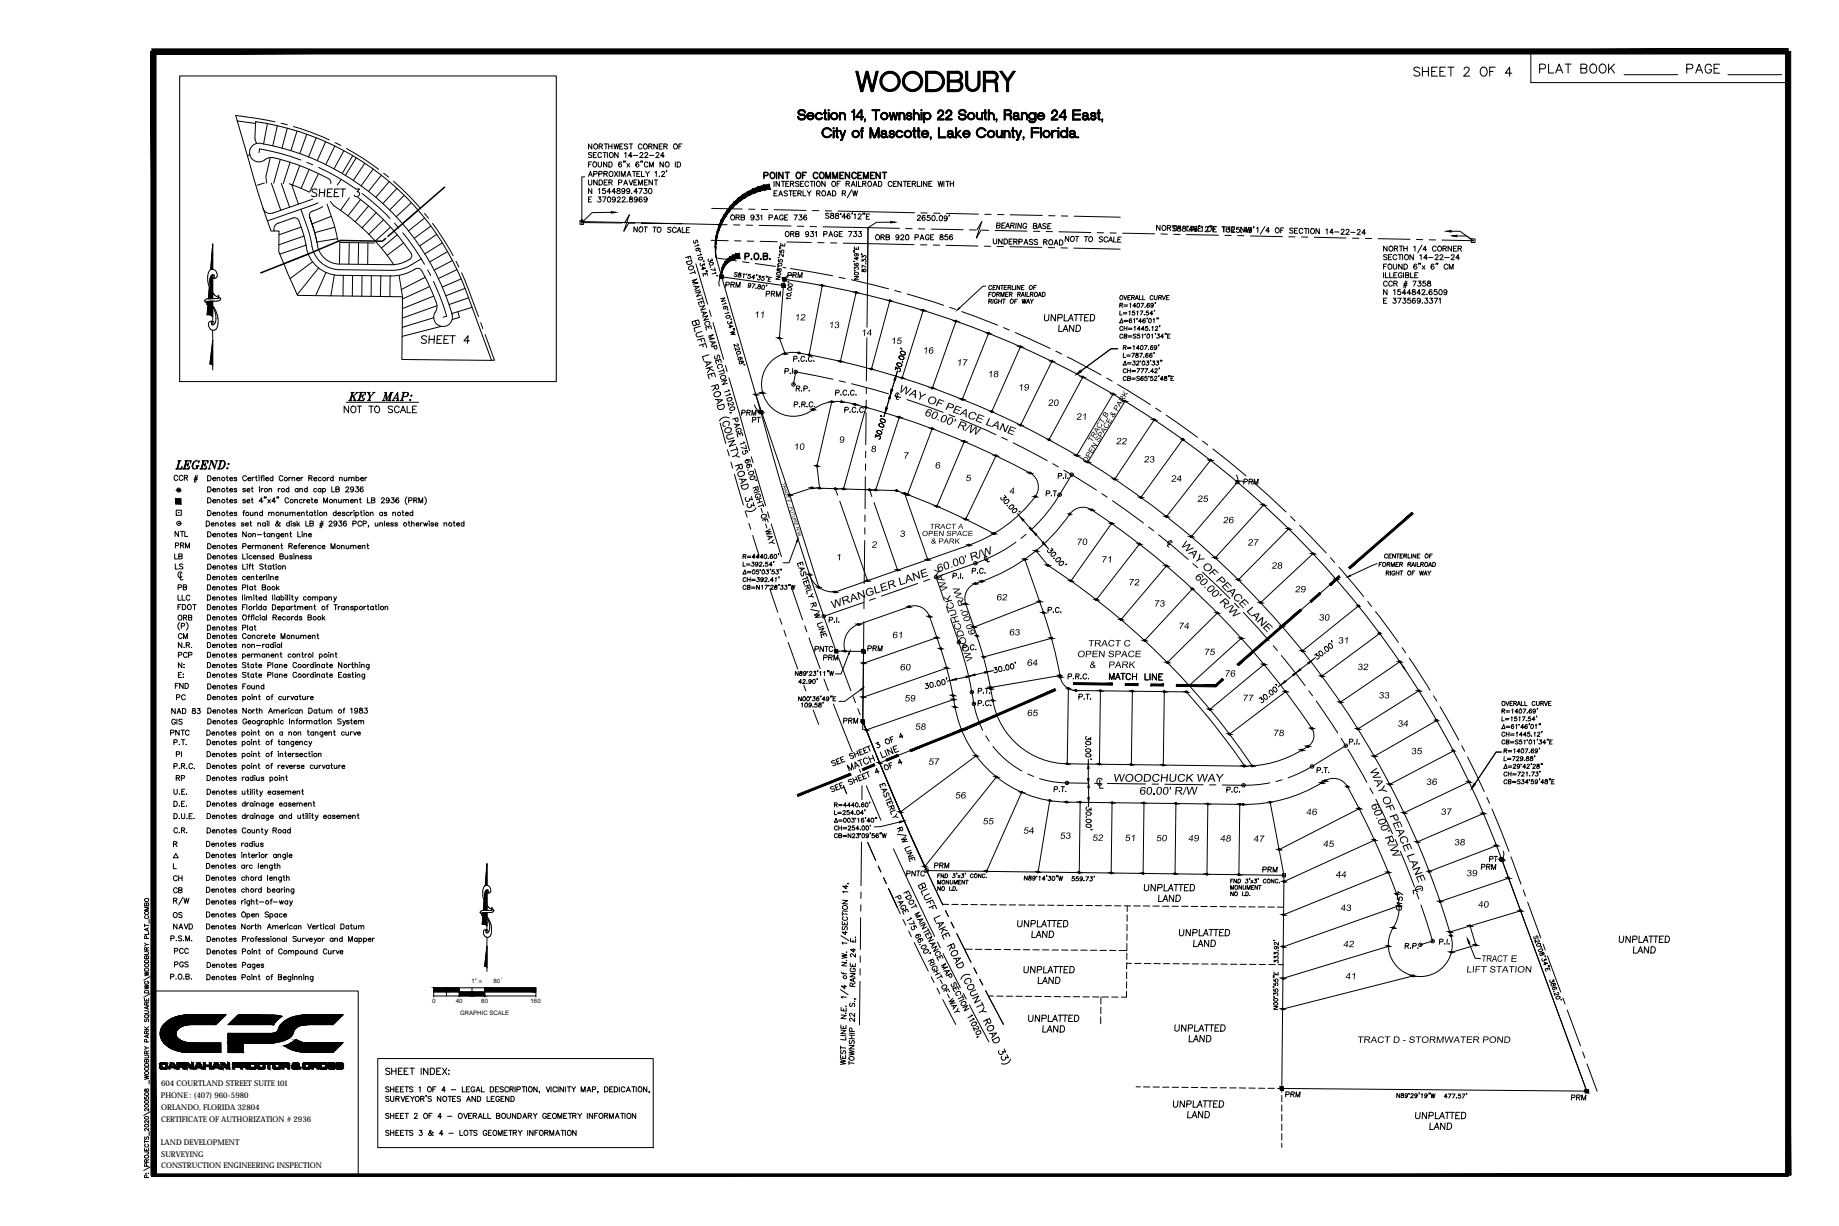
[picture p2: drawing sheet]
<svg xmlns="http://www.w3.org/2000/svg" width="914mm" height="610mm" viewBox="0 0 914 610" stroke-linecap="round" stroke-linejoin="round" font-family="sans-serif">
<defs><g id="words">
<text font-size="17.2" x="425" y="48">WOODBURY</text>
<g font-size="8.4">
<text x="702" y="39">SHEET 2 OF 4</text>
<text x="838" y="38">PAGE</text>
<text x="171" y="201">%%UKEY MAP:</text>
</g>
<g font-size="7.9">
<text x="765" y="37">PLAT BOOK</text>
<text x="410" y="111">S88°46'12&quot;E 2650.09'</text>
</g>
<g font-size="7.5">
<text x="154" y="99">SHEET 3</text>
<text x="86" y="234">LEGEND:</text>
<text x="85" y="451">R/W</text>
</g>
<g font-size="7.1">
<text x="208" y="172">SHEET 4</text>
<text x="86" y="241">CCR #</text>
<text x="551" y="339">MATCH LINE</text>
</g>
<g font-size="6.6">
<text x="379" y="90">POINT OF COMMENCEMENT</text>
<text x="493" y="123">UNDERPASS ROAD</text>
<text x="529" y="122">NOT TO SCALE</text>
<text x="170" y="206">NOT TO SCALE</text>
<text x="699" y="454" transform="rotate(-90 699 454)">C157</text>
</g>
<g font-size="6.2">
<text x="362" y="111">ORB 931 PAGE 736</text>
<text x="314" y="117">NOT TO SCALE</text>
<text x="495" y="115">BEARING BASE</text>
<text x="435" y="121">ORB 920 PAGE 856</text>
<text x="370" y="130">P.O.B.</text>
<text x="86" y="268">NTL</text>
<text x="86" y="284">LS</text>
<text x="88" y="319">CM</text>
<text x="102" y="319">Denotes Concrete Monument</text>
<text x="93" y="333" transform="rotate(-90 93 333)">N:</text>
<text x="102" y="344">Denotes Found</text>
<text x="544" y="379" transform="rotate(-90 544 379)">30.00'</text>
<text x="627" y="435">PRM</text>
<text x="703" y="444">C</text>
<text x="639" y="547">PRM</text>
</g>
<g font-size="6">
<text x="447" y="195" transform="rotate(21 447 195)">WAY OF PEACE LANE</text>
<text x="459" y="206" transform="rotate(21 459 206)">60.00' R/W</text>
<text x="587" y="271" transform="rotate(45 587 271)">WAY OF PEACE LANE</text>
<text x="473" y="282" transform="rotate(-19 473 282)">60.00' R/W</text>
<text x="594" y="287" transform="rotate(45 594 287)">60.00' R/W</text>
<text x="414" y="303" transform="rotate(-19 414 303)">WRANGLER LANE</text>
<text x="681" y="383" transform="rotate(66 681 383)">WAY OF PEACE LANE</text>
<text x="554" y="389">WOODCHUCK WAY</text>
<text x="566" y="395">60.00' R/W</text>
<text x="681" y="400" transform="rotate(66 681 400)">60.00' R/W</text>
</g>
<g font-size="5.7">
<text x="389" y="119">ORB 931 PAGE 733</text>
<text x="360" y="144">PRM</text>
<text x="391" y="139">PRM</text>
<text x="380" y="149">PRM</text>
<text x="395" y="196">R.P.</text>
<text x="368" y="208">PRM</text>
<text x="373" y="211">PT</text>
<text x="102" y="240">Denotes Certified Corner Record number</text>
<text x="617" y="242">PRM</text>
<text x="86" y="274">PRM</text>
<text x="102" y="274">Denotes Permanent Reference Monument</text>
<text x="86" y="279">LB</text>
<text x="102" y="279">Denotes Licensed Business</text>
<text x="87" y="300">LLC</text>
<text x="88" y="295">PB</text>
<text x="102" y="295">Denotes Plat Book</text>
<text x="87" y="304">FDOT</text>
<text x="520" y="306">P.C.</text>
<text x="87" y="310">ORB</text>
<text x="102" y="309">Denotes Official Records Book</text>
<text x="102" y="315">Denotes Plat</text>
<text x="88" y="323">N.R.</text>
<text x="102" y="323">Denotes non-radial</text>
<text x="88" y="328">PCP</text>
<text x="404" y="325">PNTC</text>
<text x="409" y="329">PRM</text>
<text x="431" y="325">PRM</text>
<text x="478" y="324">P.C.</text>
<text x="88" y="338">E:</text>
<text x="86" y="344">FND</text>
<text x="87" y="349">PC</text>
<text x="485" y="352">P.C.</text>
<text x="85" y="356">NAD 83</text>
<text x="102" y="356">Denotes North American Datum of 1983</text>
<text x="85" y="361">GIS</text>
<text x="418" y="361">PRM</text>
<text x="84" y="367">PNTC</text>
<text x="87" y="377">PI</text>
<text x="87" y="389">RP</text>
<text x="609" y="395">P.C.</text>
<text x="86" y="396">U.E.</text>
<text x="86" y="415">C.R.</text>
<text x="740" y="430">PT</text>
<text x="450" y="437">PNTC</text>
<text x="464" y="433">PRM</text>
<text x="736" y="434">PRM</text>
<text x="85" y="439">CH</text>
<text x="85" y="445">CB</text>
<text x="85" y="458">OS</text>
<text x="85" y="463">NAVD</text>
<text x="102" y="463">Denotes North American Vertical Datum</text>
<text x="84" y="469">P.S.M.</text>
<text x="698" y="473">R.P.</text>
<text x="86" y="475">PCC</text>
<text x="86" y="482">PGS</text>
<text x="780" y="548">PRM</text>
</g>
<g font-size="5.3">
<text x="688" y="279">CENTERLINE OF</text>
<text x="685" y="283">FORMER RAILROAD</text>
<text x="688" y="287">RIGHT OF WAY</text>
</g>
<g font-size="5.2">
<text x="485" y="315" transform="rotate(-109 485 315)">60.00' R/W</text>
<text x="484" y="328" transform="rotate(-110 484 328)">WOODCHUCK WAY</text>
</g>
<g font-size="5">
<text x="375" y="158">11</text>
<text x="395" y="159">12</text>
<text x="412" y="163">13</text>
<text x="428" y="167">14</text>
<text x="443" y="171">15</text>
<text x="459" y="176">16</text>
<text x="476" y="182">17</text>
<text x="491" y="188">18</text>
<text x="506" y="194">19</text>
<text x="521" y="202">20</text>
<text x="535" y="209">21</text>
<text x="417" y="220">9</text>
<text x="555" y="221">22</text>
<text x="395" y="224">10</text>
<text x="433" y="225">8</text>
<text x="449" y="228">7</text>
<text x="465" y="233">6</text>
<text x="569" y="230">23</text>
<text x="480" y="239">5</text>
<text x="582" y="240">24</text>
<text x="502" y="246">4</text>
<text x="595" y="250">25</text>
<text x="608" y="260">26</text>
<text x="447" y="267">3</text>
<text x="433" y="272">2</text>
<text x="535" y="271">70</text>
<text x="620" y="271">27</text>
<text x="416" y="279">1</text>
<text x="548" y="280">71</text>
<text x="632" y="283">28</text>
<text x="561" y="291">72</text>
<text x="495" y="299">62</text>
<text x="644" y="295">29</text>
<text x="574" y="302">73</text>
<text x="656" y="309">30</text>
<text x="444" y="317">61</text>
<text x="502" y="316">63</text>
<text x="586" y="313">74</text>
<text x="541" y="321">TRACT C</text>
<text x="665" y="320">31</text>
<text x="536" y="327">OPEN SPACE</text>
<text x="599" y="326">75</text>
<text x="447" y="333">60</text>
<text x="511" y="331">64</text>
<text x="542" y="332">&amp;</text>
<text x="551" y="332">PARK</text>
<text x="675" y="333">32</text>
<text x="609" y="336">76</text>
<text x="685" y="347">33</text>
<text x="450" y="349">59</text>
<text x="618" y="349">77</text>
<text x="511" y="356">65</text>
<text x="455" y="363">58</text>
<text x="695" y="361">34</text>
<text x="633" y="366">78</text>
<text x="702" y="375">35</text>
<text x="462" y="380">57</text>
<text x="709" y="390">36</text>
<text x="475" y="397">56</text>
<text x="649" y="405">46</text>
<text x="716" y="405">37</text>
<text x="489" y="410">55</text>
<text x="509" y="415">54</text>
<text x="527" y="417">53</text>
<text x="543" y="418">52</text>
<text x="559" y="418">51</text>
<text x="575" y="418">50</text>
<text x="591" y="418">49</text>
<text x="607" y="418">48</text>
<text x="623" y="419">47</text>
<text x="658" y="421">45</text>
<text x="723" y="420">38</text>
<text x="664" y="436">44</text>
<text x="729" y="436">39</text>
<text x="666" y="453">43</text>
<text x="735" y="451">40</text>
<text x="668" y="471">42</text>
<text x="737" y="478">TRACT</text>
<text x="751" y="478">E</text>
<text x="729" y="484">LIFT STATION</text>
<text x="669" y="487">41</text>
<text x="675" y="519">TRACT D - STORMWATER POND</text>
</g>
<g font-size="4">
<text x="543" y="220" transform="rotate(-59 543 220)">TRACT B</text>
<text x="540" y="231" transform="rotate(-59 540 231)">OPEN SPACE &amp; PARK</text>
<text x="462" y="263">TRACT A</text>
<text x="458" y="267">OPEN SPACE</text>
<text x="463" y="270">&amp; PARK</text>
<text x="80" y="540">604 COURTLAND STREET SUITE 101</text>
<text x="80" y="546">PHONE : (407) 960-5980</text>
<text x="80" y="552">ORLANDO, FLORIDA 32804</text>
<text x="80" y="558">CERTIFICATE OF AUTHORIZATION # 2936</text>
<text x="80" y="569">LAND DEVELOPMENT</text>
<text x="80" y="575">SURVEYING</text>
<text x="80" y="581">CONSTRUCTION ENGINEERING INSPECTION</text>
</g>
<g font-size="3">
<text x="234" y="489">1&quot; =</text>
<text x="245" y="489">80 '</text>
<text x="215" y="499">0</text>
<text x="227" y="499">40</text>
<text x="239" y="499">80</text>
<text x="264" y="499">160</text>
<text x="229" y="505">GRAPHIC SCALE</text>
</g>
<text font-size="2.5" x="389" y="240" transform="rotate(73 389 240)">TRACT F - FUTURE R/W</text>
</g></defs>
<g fill="none" stroke="#000" stroke-width=".5">
<path d="M761 26v15h127M397 58h.1M397 58l1 2M397 58l1 1M397 58v1l1 1M397 58l1 1h1M398 60h1M398 59h1M399 57a1.4 1.4 0 0 1 2 1 1.4 1.4 0 0 1-2 2M399 55l1 1M399 57a.9 .9 0 0 1 1 1 .9 .9 0 0 1-1 1M399 57a1.4 1.4 0 0 1 1 1 1.4 1.4 0 0 1-1 2"/>
<path d="M399 57a1 1 0 0 1 1 1 1 1 0 0 1-1 1M399 57a1.2 1.2 0 0 1 1 1 1.2 1.2 0 0 1-1 1M399 57a1.1 1.1 0 0 1 1 1 1.1 1.1 0 0 1-1 1M399 55h-1a.9 .9 0 0 0-1 1 .9 .9 0 0 0 1 1h1M399 55h-1a1.4 1.4 0 0 0-1 1 1.4 1.4 0 0 0 1 1h1M400 56h.1M400 56a1.7 1.7 0 0 0-2-1 1.7 1.7 0 0 0-1 1l1 1h1M401 58a1.7 1.7 0 0 0 2 1 1.7 1.7 0 0 0 2-1M401 58a1.7 1.7 0 0 1 2-2 1.7 1.7 0 0 1 2 2 1.7 1.7 0 0 0-2-2 1.7 1.7 0 0 0-2 2M401 58a1.7 1.7 0 0 0 2 1 1.7 1.7 0 0 0 1 0 1.7 1.7 0 0 1-1 0 1.7 1.7 0 0 1-2-1M401 58a1.5 1.5 0 0 0 2 1 1.5 1.5 0 0 0 1-1M401 58a1.5 1.5 0 0 1 2-2 1.5 1.5 0 0 1 1 2 1.5 1.5 0 0 0-1-2 1.5 1.5 0 0 0-1 2"/>
<path d="M402 58a1.4 1.4 0 0 0 1 1 1.4 1.4 0 0 0 1 0M402 58h3a1.9 1.9 0 0 0-3-2 1.9 1.9 0 0 0 0 3 1.9 1.9 0 0 0 3 0h-1M402 58h2M404 57a1.4 1.4 0 0 0-1-1 1.4 1.4 0 0 0-1 1h2M406 58a1.7 1.7 0 0 0 1 1 1.7 1.7 0 0 0 2-1M406 58a1.7 1.7 0 0 0 1 1 1.7 1.7 0 0 0 2 0M406 58a1.6 1.6 0 0 1 1-2 1.6 1.6 0 0 1 2 1 1.6 1.6 0 0 0-2-1 1.6 1.6 0 0 0-1 2M406 58a1.6 1.6 0 0 0 1 1 1.6 1.6 0 0 0 2 0M406 58a1.5 1.5 0 0 0 1 1 1.5 1.5 0 0 0 2-1M406 58a1.4 1.4 0 0 1 1-2 1.4 1.4 0 0 1 1 1h1a1.9 1.9 0 0 0-3-1 1.9 1.9 0 0 0 0 3 1.9 1.9 0 0 0 3 0h-1M406 58a1.4 1.4 0 0 0 1 1 1.4 1.4 0 0 0 1 0M406 56h1l2 1a1.7 1.7 0 0 0-2-1 1.7 1.7 0 0 0-1 2z"/>
<path d="M410 56h1M410 59l1 1M410 59v-3v-1v1h1h-1v3M410 59h1h-1M410 55v4M410 59l1-3v-1h-1v1v3M411 59v1M411 59h.1M412 56v4zM412 55h.1M412 56v3zM412 56v3"/>
<path d="M417 57a1.4 1.4 0 0 1 2-1 1.4 1.4 0 0 1 1 1M418 57a1.4 1.4 0 0 1 1-1 1.4 1.4 0 0 1 1 1M418 57v-1v1M418 57v3v-3M418 56v1M418 57a1.2 1.2 0 0 1 1-1 1.2 1.2 0 0 1 1 1M418 57v2M418 57a1.1 1.1 0 0 1 1-1 1.1 1.1 0 0 1 1 1M418 56h1h1v4v-3M418 56h-1v4h1v-3M418 57a1 1 0 0 1 1-1 1 1 0 0 1 1 1M420 57v2"/>
<path d="M420 57v2zM423 56h1v4M424 56h1v3M424 55h-1M424 55l-1 1M424 55h1v5h-1M424 55v5M425 55h-1M425 55v4M428 55h1v3v2h-1v-2h-2zM428 55v3h1h-1v1v-1h-2zM428 55v3h-2z"/>
<path d="M429 58h-3l2-3v4M430 59v1zM430 59h.1M430 60h.1M430 60v1M430 60v-1v1M434 55h3h-1v5h-1v-5h-1zM434 55h3h-1v5l-1-5zM434 55h3h-1v4l-1-4zM434 55h3M436 55v4M442 56h1v3l1-3 1 3 1-3v4h-1l-1-3v3h-1z"/>
<path d="M442 56l1 3 1-3 1 3 1-3-1 4-1-4-1 4zM442 56l1 4-1-4 1 3 1-3M443 60l1-4 1 4M444 56l1 3 1-3-1 4M446 56l-1 4M447 57a1.4 1.4 0 0 1 1-1 1.4 1.4 0 0 1 2 1M447 57v3M447 56v1M447 57v2M447 57v-1v1M447 57a1.2 1.2 0 0 1 1-1 1.2 1.2 0 0 1 2 1M447 57a1.1 1.1 0 0 1 1-1 1.1 1.1 0 0 1 2 1"/>
<path d="M447 56h2h1v4v-3M447 56v4M447 57a1 1 0 0 1 1-1 1 1 0 0 1 1 1M450 57v3v-3M450 57v2v-2M450 57v2M451 59h.1M451 59h1M452 56a.7 .7 0 0 0-1 1 .6 .6 0 0 0 1 0M452 56a.9 .9 0 0 0-1 1 .9 .9 0 0 0 1 1M452 56a.7 .7 0 0 0-1 1 .7 .7 0 0 0 1 1M452 57a1.3 1.3 0 0 1 1 2 1.3 1.3 0 0 1-2 1v-2l1 1"/>
<path d="M452 58a.7 .7 0 0 1 1 1 .6 .6 0 0 1-1 0M452 56l1 1M452 56h1v1M452 58a.7 .7 0 0 1 1 1 .7 .7 0 0 1-1 0M452 59h.1M452 58a1 1 0 0 1 1 1 1 1 0 0 1-1 0M452 58a.9 .9 0 0 1 1 1 .9 .9 0 0 1-1 0M453 57h.1M453 57a1.1 1.1 0 0 0-1-1 1.1 1.1 0 0 0-1 0 1.1 1.1 0 0 0 1 2M453 57l-1-1v1M454 55v2M454 58v1z"/>
<path d="M454 57v-2v2M455 57l-1-2v5M455 58v2h-1M455 56h1l1 1a1.4 1.4 0 0 0-1-1 1.4 1.4 0 0 0-2 1zM455 56h1l1 1a1.2 1.2 0 0 0-1-1 1.2 1.2 0 0 0-2 1zM457 57a1 1 0 0 0-1 0 1 1 0 0 0-1 0 1 1 0 0 1 1-1 1 1 0 0 1 1 1M457 58v2v-2v2v-2v1M457 57l-1-1h-1v-1h-1v5M458 56v4zM458 55h.1M458 56v3zM458 56v3"/>
<path d="M459 57l1-1v5l-1-3M459 56v1M459 59v2M460 56a1.9 1.9 0 0 1 2 0 1.9 1.9 0 0 1 0 3 1.9 1.9 0 0 1-2 0M460 57l-1-1v5h1v-2M466 56h1h-1M466 56a1.5 1.5 0 0 1 2-1 1.5 1.5 0 0 1 1 2M466 59h3M466 56h.1M467 58l-1 2h3v-1h-2M467 58l2-1a1.1 1.1 0 0 0-1-2 1.1 1.1 0 0 0-1 1 1.2 1.2 0 0 1 1-1 1.2 1.2 0 0 1 1 2l-2 2M467 56h-1"/>
<path d="M467 58l-1 2h3l-2-1M467 59h-1h3h-3M467 59h-1M467 56a1 1 0 0 1 1-1 1 1 0 0 1 0 2M469 57a1.4 1.4 0 0 0-1-2 1.4 1.4 0 0 0-2 1 1.4 1.4 0 0 1 2-1 1.4 1.4 0 0 1 1 2M469 57l-2 2M470 56h1zM470 56a1.4 1.4 0 0 1 2-1 1.4 1.4 0 0 1 1 2M471 56h.1M471 58l-1 2M471 59h-1h3h-2M471 59h-1h3"/>
<path d="M471 55a1.5 1.5 0 0 1 2 0 1.5 1.5 0 0 1 0 2 1.5 1.5 0 0 0-1-2 1.5 1.5 0 0 0-2 1zM471 59h2v1h-3M471 59h-1M471 59l2 1h-3M471 55a1.1 1.1 0 0 1 2 0 1.1 1.1 0 0 1 0 2 1.1 1.1 0 0 0-1-2 1 1 0 0 0-1 1zM473 57l-2 1M473 57a1.2 1.2 0 0 0-1-2 1.2 1.2 0 0 0-1 1 1.2 1.2 0 0 1 1-1 1.2 1.2 0 0 1 1 2M473 57l-2 2M477 58v1l1 1M477 58h.1M477 58l1 2M477 58l1 1"/>
<path d="M478 55a.9 .9 0 0 0-1 1 .9 .9 0 0 0 1 1M478 55a1.4 1.4 0 0 0-1 1 1.4 1.4 0 0 0 1 1M478 55a1.2 1.2 0 0 0-1 1 1.2 1.2 0 0 0 1 1M478 57h1a1.4 1.4 0 0 1 1 1 1.4 1.4 0 0 1-1 2h-1M478 57h1a.9 .9 0 0 1 1 1 .9 .9 0 0 1-1 1h-1M478 55h1M479 55l1 1M480 56h.1M480 56a1.9 1.9 0 0 0-3 0v1a2 2 0 0 1 3 2h-1h-1M486 56v2a1 1 0 0 0 1 1 1 1 0 0 0 1-1v-2h1v4l-3-1-1-3M486 56v2M486 58a1.2 1.2 0 0 0 1 1 1.2 1.2 0 0 0 1-1"/>
<path d="M486 58a1.1 1.1 0 0 0 1 1 1.1 1.1 0 0 0 1-1M488 58v-2v2M488 56v2M488 59h.1M488 58v2v-1M488 58a1.4 1.4 0 0 1-1 1 1.4 1.4 0 0 1-1-1v-2v2M489 56h1M490 59v-3h-1l1-1v1h1h-1v3M490 59l1 1-1-1M490 55v1h1h-1v3v-3v-1v1h-1h1v3v-3h-1zM490 59h.1M490 55v4"/>
<path d="M491 57a1.5 1.5 0 0 1 2-1 1.5 1.5 0 0 1 1 1v-1h-2v-1h-1v5M492 57a1.4 1.4 0 0 1 1-1 1.4 1.4 0 0 1 1 1M492 57v-2l-1 5M492 58l-1 2M492 55v2M492 57a1.1 1.1 0 0 1 1-1 1.1 1.1 0 0 1 1 1M492 58v2h-1M492 57a1 1 0 0 1 1 0 1 1 0 0 1 1 0M494 58v2v-2M494 58v1M494 58v1zM495 59h1z"/>
<path d="M495 59h.1M496 60l-1 1zM496 60l-1-1 1 1M500 57h2M502 55a.9 .9 0 0 1 0 1 .9 .9 0 0 1 0 1M502 54a1.6 1.6 0 0 1 1 2 1.6 1.6 0 0 1 0 1v2M502 55a1.2 1.2 0 0 1 1 1 1.2 1.2 0 0 1-1 1M502 55a1.1 1.1 0 0 1 1 1 1.1 1.1 0 0 1-1 1M502 55a1 1 0 0 1 1 1 1 1 0 0 1-1 1M502 55a.9 .9 0 0 1 1 1 .9 .9 0 0 1-1 1M502 55h-3v5h1v-3h2M502 55h-2v2"/>
<path d="M502 55h-3v5M502 55h-3v4M502 55h-2v4M502 55h-2v2h2M502 57v1M502 57h-2l-1 2M502 57l1 1M502 58v2l1-1M502 58l1 1v-1M503 58v1M503 59v1M504 57h.1"/>
<path d="M504 57a1.3 1.3 0 0 1 1-1 1.3 1.3 0 0 1 1 1v2h1M504 57l2-1v1M504 57a1.4 1.4 0 0 1 1-1 1.4 1.4 0 0 1 2 1v3l-1-1-1 1M505 58a.7 .7 0 0 0-1 1 .7 .7 0 0 0 1 0M505 58a.9 .9 0 0 0-1 1 .9 .9 0 0 0 1 0M505 59h.1M505 58h1M506 58l-1 1M506 58v-1v2M506 56a.7 .7 0 0 1 0 1 .7 .7 0 0 1 0 1M506 56a.6 .6 0 0 1 0 1M506 57h-1a1.1 1.1 0 0 0-1 2 1.1 1.1 0 0 0 1 1"/>
<path d="M506 58h-1a.7 .7 0 0 0-1 1 .6 .6 0 0 0 1 0M506 56h-1l-1 1M506 58h.1M506 59h-1M506 59h1M508 57a1.4 1.4 0 0 1 1-1 1.4 1.4 0 0 1 2 1M508 57v2M508 56v1M508 57a1.2 1.2 0 0 1 1-1 1.2 1.2 0 0 1 2 1M508 57a1.1 1.1 0 0 1 1-1 1.1 1.1 0 0 1 1 1M508 57a1 1 0 0 1 1-1 1 1 0 0 1 1 1M510 57v3h1v-3"/>
<path d="M510 57v2l1-2M511 57v2v-2M511 57v2M511 57l-1-1h-2v4v-3M512 60h.1M512 60l1 1M512 60l2 1M515 60l-1 1M515 59a1.9 1.9 0 0 1-3 0 1.9 1.9 0 0 1 0-3 1.9 1.9 0 0 1 3 1v-1v4a2.3 2.3 0 0 1-3 1v-1M515 59v1M515 56v1M515 57v-1v4"/>
<path d="M515 58v2M516 58a1.7 1.7 0 0 0 1 1 1.7 1.7 0 0 0 2 0 1.8 1.8 0 0 1-3 0 1.8 1.8 0 0 1 1-3 1.8 1.8 0 0 1 2 2 1.9 1.9 0 0 0-2-2 1.9 1.9 0 0 0-1 3 1.9 1.9 0 0 0 3 0 1.4 1.4 0 0 1-2 0 1.4 1.4 0 0 1-1-1M516 58a1.7 1.7 0 0 1 2-2 1.7 1.7 0 0 1 1 2 1.6 1.6 0 0 0-1-2 1.6 1.6 0 0 0-2 2M516 58a1.6 1.6 0 0 0 1 1 1.6 1.6 0 0 0 2 0 1.6 1.6 0 0 1-2 0 1.6 1.6 0 0 1-1-1M516 58a1.4 1.4 0 0 1 2-2 1.4 1.4 0 0 1 1 2M516 58h4M516 58h3M517 57a1.4 1.4 0 0 1 2 0h-3zM523 56h.1M523 59h3M523 56a1.4 1.4 0 0 1 2-1 1.4 1.4 0 0 1 0 2M523 59h.1"/>
<path d="M523 59v1M523 59l3 1h-3M523 59h3h-3M523 55a1.5 1.5 0 0 1 2 0 1.5 1.5 0 0 1 0 2 1.5 1.5 0 0 0 0-2 1.5 1.5 0 0 0-2 1zM523 59h3v1h-3M523 56a1.1 1.1 0 0 1 2-1 1 1 0 0 1 0 2M524 59h-1M525 57l-2 1v2M525 57a1.1 1.1 0 0 0 0-2 1.1 1.1 0 0 0-2 1 1.2 1.2 0 0 1 2-1 1.2 1.2 0 0 1 0 2l-2 2M525 57l-2 2M526 57l-3 2M529 55h1v3v2h-1v-2h-2z"/>
<path d="M529 55l1 3v1l-1-1h-2zM529 55v3h-2zM530 58h-3l2-3v4M533 55h4h-3v2h3h-3v2h3v1h-4zM533 55h4h-3v2h3h-3v2l3 1h-4zM534 55h3h-3v2h3h-3v2h3h-3zM534 59h3M534 57h3M537 55h-3v4M538 57h1M539 60h1M539 58a.9 .9 0 0 0-1 1 .9 .9 0 0 0 1 0"/>
<path d="M539 58a1 1 0 0 0-1 1 1 1 0 0 0 1 1M539 59h1M539 58h1M539 56l-1 1M539 56v1M539 56h1M540 56l1 1 1 3M540 56v1a1.4 1.4 0 0 0-1 1 1.4 1.4 0 0 0-1 1l1 1M540 58l1-1v2M540 56a.7 .7 0 0 1 1 1 .7 .7 0 0 1-1 1M540 56l1 1M540 58h-1a.7 .7 0 0 0-1 1 .7 .7 0 0 0 1 0"/>
<path d="M540 56l-2 1M540 58h-1a.6 .6 0 0 0 0 1h2M541 58h-1M541 59h-1M541 59l-1 1M541 59l1 1M541 59h.1M541 57v2M542 59l1 1M542 59h1M543 59h.1M543 56v1a1.3 1.3 0 0 1 2 1 1.3 1.3 0 0 1-1 2"/>
<path d="M543 56a1 1 0 0 0-1 1 1 1 0 0 0 1 1h1v1h-1M543 56a.6 .6 0 0 0 0 1 .6 .6 0 0 0 0 1M543 56a.9 .9 0 0 0-1 1 .9 .9 0 0 0 1 1h1M543 60h1M543 59h1M543 58h1M543 56h1M544 56v1h1M544 56l1 1M544 58a1 1 0 0 1 1 1 1 1 0 0 1-1 1M544 58a.9 .9 0 0 1 1 1 .9 .9 0 0 1-1 0M544 58a.7 .7 0 0 1 1 1 .7 .7 0 0 1-1 0"/>
<path d="M545 57h.1M545 57l-1-1h-1a.7 .7 0 0 0 0 1 .7 .7 0 0 0 0 1M546 56h1M546 59l1 1M546 59v-3v-1v1h1h-1v3M546 59h1h-1M546 55v4M546 59l1-3v-1h-1v1v3M547 59v1M547 59h.1M548 60v-1v1M548 60h.1"/>
<path d="M548 59v1zM548 59h.1M548 60v1M118 60l-1-3 20 4M124 77h-1M127 61v8l1 2M129 76v-2l10 2 11 4M130 71a5 5 0 0 0-6 6 5 5 0 0 0 8 3M130 71a120 120 0 0 1 95 87 5 5 0 0 1-7 4 5 5 0 0 1-1-8v-4M132 79l2-1h2a90 90 0 0 1 28 12v1M133 61l-2 11M134 78l-2 10 1 3"/>
<path d="M138 62l-2 11M139 79l-3 12M140 61l3 1M143 64l-3 10M146 63l18 7M148 65l-3 10M153 67l-4 9M157 69l-4 9M162 70l-4 10M166 73l-4 9M167 71l2 1M171 75l-5 9"/>
<path d="M172 74l16 10M175 77l-5 9M177 78l-5 9M294 72v2l-1-2v2M294 76h-1v1l1 1h-1M295 77h1M297 76h-2v2h2M298 73h1v-1h-1v2M299 73l1 1M299 76a.9 .9 0 0 0-1 0 .9 .9 0 0 0-1 1 .9 .9 0 0 0 1 1 .9 .9 0 0 0 1 0M300 76h1M300 72h2"/>
<path d="M301 76v2M301 72v2M302 76v2M303 72v2M303 73h1M304 72v2M305 72l1 2 1-2v2l1-2M307 76v2l-1-2v2M308 73h1M310 72h-2v2h2M311 76v2M312 72h-2l2 1v1h-2"/>
<path d="M313 72h2M314 72v2M314 78h-1l1-2v2M315 77h2M318 76h1h1l-2 2h2M319 72a.9 .9 0 0 0-1 0 .9 .9 0 0 0-1 1 1 1 0 0 0 1 1 1 1 0 0 0 1 0M321 76h1l-1 2h1M323 73h1v-1h-1v2M323 77h2M323 73l1 1M326 76h1h1l-2 2h2M327 72v2l-2-2v2"/>
<path d="M328 73h1M329 72h-1v2h1M330 73h2v-1h-2v2M330 78h-2l2-2v2M331 73l1 1M338 73h1M339 72h-1v2M409 66a2.3 2.3 0 0 0 2 2 2.3 2.3 0 0 0 2-1M409 66a2.1 2.1 0 0 0 2 2 2.1 2.1 0 0 0 2-1M413 65a2 2 0 0 0-3-1 2 2 0 0 0 0 4 2 2 0 0 0 3-1M413 67h1M413 65h1"/>
<path d="M413 65a2.1 2.1 0 0 0-2-1 2.1 2.1 0 0 0-2 2M413 65a2.3 2.3 0 0 0-2-1 2.3 2.3 0 0 0-2 2M414 65h1v4h-1zM414 63l1 1zM414 64h1zM414 65l1 3zM414 64h.1M415 65v3M416 65h1M416 63v2h1h-1l1 4-1-1v-3h-1zM416 68h1M416 68v-3h-1l1-1v1h1h-1v3"/>
<path d="M416 64v4M417 68h.1M418 65l1 3v1M418 69v1M418 70h.1M418 69l1-1-1-3 1 3 1-3h1l-2 5M419 69v-1l-1-3 1 3 1-3-1 5M419 69l-1 1M419 70h-1M420 65l-1 3-1-3 1 3M420 65l-1 5M428 65h1"/>
<path d="M428 64v1v4h1v-4v-1M428 64v1v3M428 64v4M429 64h.1M429 64v1v3zM429 63l-1 1M429 64h-1M429 63v1M430 61h.1M433 63l2 5 2-5v6v-4l-2 4-2-4v4zM433 64v4v-4l2 4 2-4v4v-4M433 68v-4l2 4-2-4v4v-4l2 4 2-4v4v-4l-2 4"/>
<path d="M433 64l2 4 2-4-2 4zM437 68v-4l-2 4M438 66h1M439 66l1-1v1M439 66a1.2 1.2 0 0 0-1 2 1.2 1.2 0 0 0 2 1M439 67a.7 .7 0 0 0-1 0 .7 .7 0 0 0 1 1M439 67a.9 .9 0 0 0-1 0 .9 .9 0 0 0 1 1M439 66a.9 .9 0 0 0-1 1 .9 .9 0 0 0 1 1M439 66a1 1 0 0 0-1 1 1 1 0 0 0 1 1M439 68h1M439 67h1M439 65l-1 1"/>
<path d="M439 65v1M439 65l2 1M439 65h1a.7 .7 0 0 1 0 1h-1M440 65l1 1M440 65h-1l-1 1M440 67h-1a.6 .6 0 0 0-1 0 .7 .7 0 0 0 1 1l1-1M440 67h.1M440 67v1M441 66l-1 1M441 67v1zM441 68l-1 1M441 68h-1"/>
<path d="M441 68h.1M441 67l-1 1M441 66v1M441 66v3v-1M442 67h.1M442 67l1 1h1M442 67l1 1M443 68l-1-1v1l2 1M443 65a.6 .6 0 0 0 0 1M443 65a.7 .7 0 0 0-1 1 .7 .7 0 0 0 1 0M443 65a.9 .9 0 0 0-1 1 .9 .9 0 0 0 1 1M443 65a.7 .7 0 0 0-1 1 .7 .7 0 0 0 1 1"/>
<path d="M443 65h1M443 66h1M443 68h1M443 67h1M444 66a1.1 1.1 0 0 1 1 1 1.1 1.1 0 0 1-1 2M444 65v1h1M444 65l1 1M444 67a.6 .6 0 0 1 0 1M444 66a1 1 0 0 1 1 1 1 1 0 0 1-1 1M444 65v1M444 67a.7 .7 0 0 1 1 0 .7 .7 0 0 1-1 1 .7 .7 0 0 0 0-1zM444 65l-1 1"/>
<path d="M444 65a1.1 1.1 0 0 0-2 1 1.1 1.1 0 0 0 2 1M444 66h1M444 66v-1l1 1M446 67a1.8 1.8 0 0 0 1 1 1.8 1.8 0 0 0 2-1 1.7 1.7 0 0 1-2 1 1.7 1.7 0 0 1-1-1zM446 67a1.6 1.6 0 0 1 1-2 1.6 1.6 0 0 1 2 1 1.6 1.6 0 0 0-2-1 1.6 1.6 0 0 0-1 2M446 67a1.6 1.6 0 0 0 1 1 1.6 1.6 0 0 0 2-1 1.6 1.6 0 0 1-2 1 1.6 1.6 0 0 1-1-1M446 66l1-1 1 1a1.4 1.4 0 0 0-1-1 1.4 1.4 0 0 0-1 2zM448 66h1M449 66a1.7 1.7 0 0 0-2-1 1.7 1.7 0 0 0-1 2M449 66a1.9 1.9 0 0 0-3-1 1.9 1.9 0 0 0 0 3 1.9 1.9 0 0 0 3-1h-1a1.4 1.4 0 0 1-1 1 1.4 1.4 0 0 1-1-1M454 65h1M454 68l1 1v-1"/>
<path d="M454 68v-3v-2h1v2v3M454 68h1M454 68v-3v-1l1 1v3M455 68h.1M455 64v1v3v-3h-1h1zM455 64v4M456 65h1M456 68l1 1M456 68h1M457 68v-3h-1l1-1v1v3M457 64v4M457 68h.1"/>
<path d="M457 68v-3v-2h-1v2v3M457 68v1M458 67a1.8 1.8 0 0 0 2 1 1.8 1.8 0 0 0 2-1 1.9 1.9 0 0 1-3 1 1.9 1.9 0 0 1 0-3 1.9 1.9 0 0 1 3 2M458 67a1.7 1.7 0 0 1 2-2 1.7 1.7 0 0 1 2 2M458 67a1.7 1.7 0 0 0 2 1 1.7 1.7 0 0 0 1-1 1.7 1.7 0 0 1-1 1 1.7 1.7 0 0 1-2-1M458 67a1.7 1.7 0 0 1 2-2 1.7 1.7 0 0 1 2 2 1.7 1.7 0 0 0-2-2 1.7 1.7 0 0 0-2 2M458 67a1.5 1.5 0 0 0 2 1 1.5 1.5 0 0 0 1-1M458 67a1.5 1.5 0 0 1 2-2 1.5 1.5 0 0 1 1 2 1.5 1.5 0 0 0-1-2 1.5 1.5 0 0 0-1 2M459 67a1.4 1.4 0 0 0 1 1 1.4 1.4 0 0 0 1-1M459 66h2M459 67h3M459 66a1.4 1.4 0 0 1 1-1 1.4 1.4 0 0 1 1 1h-2"/>
<path d="M461 67h1M463 68v1zM463 68h.1M463 69v1M463 69h.1M467 63v5h3v1h-3zM467 64v4h3h-3zM467 64v4h3M471 66h1M471 67l1-1a.9 .9 0 0 0-1 1 .9 .9 0 0 0 1 1h-1zM471 67h1a.7 .7 0 0 0-1 0 .7 .7 0 0 0 1 1h-1zM472 66l1-1v1"/>
<path d="M472 66a1.1 1.1 0 0 0-1 1 1.1 1.1 0 0 0 1 2l2-1M472 67a.6 .6 0 0 0-1 0 .7 .7 0 0 0 1 1M472 68h1zM472 66h1M472 67h1M472 68h1M472 65l-1 1M472 65v1M472 65h1M473 65l1 1M473 65a.7 .7 0 0 1 1 1 .7 .7 0 0 1-1 0M473 65a.6 .6 0 0 1 0 1"/>
<path d="M473 65h-1l-1 1M473 67h.1M473 67v1h-1M474 67l-1 1M474 66l-1 1M474 67v1v-1M474 68h-1M474 68h.1M474 66v1M474 67v2v-1M475 63h1v3l2-1-2 2 2 2-2-2v2h-1zM475 64l1 3 2-2-2 2 2 1-2-1-1 1z"/>
<path d="M475 64v3l2-2-1 2 2 1-2-1-1 1zM475 64v4M476 67l2 1M477 65l-2 2M479 67a1.7 1.7 0 0 0 1 1 1.7 1.7 0 0 0 2-1M479 67a1.7 1.7 0 0 1 2-2 1.7 1.7 0 0 1 1 2M479 67a1.7 1.7 0 0 0 1 1 1.7 1.7 0 0 0 2-1 1.7 1.7 0 0 1-2 1 1.7 1.7 0 0 1-1-1M479 67a1.6 1.6 0 0 1 2-2 1.6 1.6 0 0 1 1 2M479 67a1.5 1.5 0 0 0 1 1 1.5 1.5 0 0 0 2-1M479 67a1.5 1.5 0 0 1 2-2 1.5 1.5 0 0 1 1 2 1.5 1.5 0 0 0-1-2 1.5 1.5 0 0 0-2 2M479 67h3a1.9 1.9 0 0 0-2-2 1.9 1.9 0 0 0-1 3 1.9 1.9 0 0 0 3-1M479 66h3"/>
<path d="M479 67a1.4 1.4 0 0 0 1 1 1.4 1.4 0 0 0 2-1M480 66a1.4 1.4 0 0 1 2 0h-3zM482 67h.1M486 66a2.3 2.3 0 0 0 1 2 2.3 2.3 0 0 0 3-1M486 66a2.1 2.1 0 0 0 1 2 2.1 2.1 0 0 0 3-1M490 65a2 2 0 0 0-3-1 2 2 0 0 0 0 4 2 2 0 0 0 3-1M490 67h.1M490 65h.1M490 65a2.1 2.1 0 0 0-3-1 2.1 2.1 0 0 0-1 2M490 65a2.3 2.3 0 0 0-3-1 2.3 2.3 0 0 0-1 2M495 67a1.4 1.4 0 0 0 2 1 1.4 1.4 0 0 0 1-1M496 67a1.1 1.1 0 0 0 1 1 1.1 1.1 0 0 0 1-1"/>
<path d="M496 67a1 1 0 0 0 1 1 1 1 0 0 0 1-1v-2v4l-2-1-1-1M496 67v-2h-1v2M498 67a1.2 1.2 0 0 1-1 1 1.2 1.2 0 0 1-1-1v-2v2M498 67v-2v3M498 67v-2v2M498 65v2M498 68h.1M498 67v1M499 66a1.4 1.4 0 0 1 2-1 1.4 1.4 0 0 1 1 1M499 66v2l1-2M499 66l1-1-1 1M499 66a1.2 1.2 0 0 1 2-1 1.2 1.2 0 0 1 1 1"/>
<path d="M499 65v1M500 66a1.1 1.1 0 0 1 1-1 1.1 1.1 0 0 1 1 1M500 66a1 1 0 0 1 1-1 1 1 0 0 1 1 1M502 66v3v-3M502 66v2v-2M502 66v2M502 66l-1-1h-2v4h1v-3M503 65h1M503 68l1 1v-1M503 68h1M503 68v-3v-2h1v2v3M503 68v-3v-1l1 1v3"/>
<path d="M504 68h.1M504 64v4M505 65l1 3v1M505 65l1 3M505 65l1 3 2-3M505 69l1 1M505 69h1M506 70h.1M506 69v-1l-1-3 1 3 1-3h1l-2 5M506 69v-1l-1-3 1 3 2-3-2 5M506 69v1M508 65l-2 5z"/>
<path d="M509 68h.1M509 69v1M509 68v1M509 69v-1v1M513 61h1M513 63h4v1h-4v2h4h-4v3zM513 64h4h-4v2h4h-4v2zM513 64h3h-3v2h3h-3v2zM513 66h3M516 64h-3v4M517 63h1v6h-1zM517 64l1 4z"/>
<path d="M518 64v4M523 67v1v-1M523 65v1M523 67v1M523 66v-1v1M523 66v-1v2M525 65h-2v4l1-3 1-1M525 65h-2v2M525 65h-1l-1 2M525 65h.1M526 65h1v4h-1zM526 63l1 1z"/>
<path d="M526 64h.1M526 65v3zM526 65v3M528 65h1h1v-2h1v6l-1-1a1.9 1.9 0 0 1-2 0 1.9 1.9 0 0 1 0-3zM531 66v-2v4v-1M531 66v-2v2M531 64v2M531 67v1M532 66h.1M532 66l2-1a.6 .6 0 0 1 0 1h-1a1 1 0 0 0-1 1 1 1 0 0 0 1 1h1h-1M532 66l2-1v1M533 66a1.1 1.1 0 0 0-1 1 1.1 1.1 0 0 0 1 2"/>
<path d="M533 68h1M533 65l-1 1M533 65h1M533 68h1h1h-1zM534 65l1 4-1-1-1 1M534 67l-1 1 1-1M534 67v-1v1M534 65a.7 .7 0 0 1 0 1 .7 .7 0 0 1 0 1M534 65v1M534 67h-1a.6 .6 0 0 0-1 0 .7 .7 0 0 0 1 1h1M534 67h-1a.7 .7 0 0 0-1 0 .7 .7 0 0 0 1 1M534 67h.1"/>
<path d="M534 67l1 1M534 66v1M536 68v1zM536 68h.1M548 61h.1M132 91l-4 1M135 91l5 14M140 91l4 12M144 91l10 4M144 81l-3 10M145 92l3 10M149 82l-4 10"/>
<path d="M153 81l3 1M154 84l-4 10M154 100l-19 6h-3l-1-2M158 86l-4 10M158 83l10 5 9 6M170 89l-2 3M174 98l-5 7M178 98l8 7 8 8 11 13M179 99l-6 8M180 96l14 13M181 81l-5 9M186 84l-6 8"/>
<path d="M190 87l-7 8M191 86l2 2M194 90l-7 8M196 90l13 14M197 94l-7 7M201 97l-7 7M291 88h-2v21M293 88l1-3 1 3M293 89v3l1-1v-2M293 82h1M293 99h1M293 87h1"/>
<path d="M294 81h-1v2M294 98h-1v2h1M294 94v2l-1-2v2M295 87l2-1v-1h-2v3M297 89v3l-2-3v3M297 81v1l1 1 1-1v-1M297 98h2l-1 1a.8 .8 0 0 1 1 1 .8 .8 0 0 1-1 1 .8 .8 0 0 1-1-1M298 94v2M298 87l1-1v-1h-1v3M298 89h1a1.4 1.4 0 0 1 1 2 1.4 1.4 0 0 1-1 1h-1zM300 98h1l-1 2M300 86h2l-2-1v3"/>
<path d="M300 91h1M301 94h-1v1a.9 .9 0 0 1 1 0 .9 .9 0 0 1 0 1 1 1 0 0 1-2 0M301 86l1 2M302 81v2l-2-2v2M302 89h-2v3h2M303 81h1a1.4 1.4 0 0 1 0 1 1.4 1.4 0 0 1 0 1h-1zM303 91h1v-1l-1-1v3M304 91v1M304 95h-2l1-1v2M305 85l2 3M306 99a.8 .8 0 0 1-1 0 .8 .8 0 0 1 0-1 .8 .8 0 0 1 1 0v2h-1M306 95h-2l1-1v2"/>
<path d="M307 94v1h1a.9 .9 0 0 1 0 1 .9 .9 0 0 1-1 0l1-2zM307 99v-1h1l-1 2h2M307 85l-2 3M308 91h1v-1l-1-1v3M308 85v3M309 88v-3l1 3 1-3v3M309 81a1.2 1.2 0 0 0-1 1 1.2 1.2 0 0 0 1 1 .8 .8 0 0 0 0-1 .8 .8 0 0 0-1 0M309 99l1-1h1l-2 2h2M310 92l1-3 1 3M310 80v1M310 91h2M311 95a.8 .8 0 0 1-1 0 .8 .8 0 0 1-1-1 1 1 0 0 1 2 0l-1 2h-1"/>
<path d="M311 80v1M312 88l1-3 1 3M312 81l1 2M312 87h1M313 89l1 3 1-3M313 95a.8 .8 0 0 1-1 0 .8 .8 0 0 1 0-1 .8 .8 0 0 1 1 0v2h-1M313 98v1h1v1h-1v-1h1v-1zM313 81l-1 2M314 96h.1M314 85h2M315 91h1M315 85v3"/>
<path d="M317 86h1M317 89h-2v3h2M317 99a.8 .8 0 0 1-1 0 .8 .8 0 0 1 0-1 .8 .8 0 0 1 1 0v2h-2M317 95h-2l1-1v2M317 92v-3l1 3 1-3v3M318 81h-1a1.2 1.2 0 0 0-1 1 1.2 1.2 0 0 0 1 1 .8 .8 0 0 0 0-1 .8 .8 0 0 0-1 0M318 94h1l-1 2M318 85h-1v3h1M319 80v1M319 85v3h1M319 98a1.2 1.2 0 0 0-1 1 1.2 1.2 0 0 0 1 1 .8 .8 0 0 0 0-1 .8 .8 0 0 0-1 1M320 80l-1 1"/>
<path d="M320 94h2l-1 1a.8 .8 0 0 1 1 0 .8 .8 0 0 1-1 1 .8 .8 0 0 1-1 0M320 91h1M321 85l1 1 1-1M322 99a.8 .8 0 0 1-1 0 .8 .8 0 0 1-1-1 1 1 0 0 1 2 0l-1 2h-1M322 89h-2v3h2M322 86v2M322 81a.9 .9 0 0 0-1 0 .9 .9 0 0 0-1 0v1a.9 .9 0 0 0 1 1 .9 .9 0 0 0 1-1M323 83v-2l1 2 1-2v2M324 89v3l-1-3v3M325 89h2M326 86v-1v3M326 89v3"/>
<path d="M328 88h.1M329 86v-1l1 1-1 2h2M330 81v2l-2-2v2M332 85h-1M336 81v2M337 81h1a1.4 1.4 0 0 1 0 1 1.4 1.4 0 0 1 0 1h-1zM146 108h1l1 1 4 10a18 18 0 0 0 14 18h3M146 108l-8 3-2 2v2M150 104l4 14a15 15 0 0 0 13 16h32a28 28 0 0 0 10-5M150 113l-11 4M151 117l-12 5M156 113l2 7"/>
<path d="M156 113l-2-5 2 5M158 101l-25 9M161 103l-6 2-1 1v2M163 101l2 8M164 100l2 2a105 105 0 0 1 30 30M165 108l-10 3M165 109l3 10M166 113l-9 3M168 119l1 1 1 1h16M168 119l-10 1M183 102l-6 8M187 106l-7 7"/>
<path d="M191 109l-8 8M194 113l-7 7M196 111l2 2M198 117l-8 6M200 116l11 15M205 101l-8 7M208 105l-8 6M211 108l-8 7M211 106l2 3M214 112l-8 6M215 111l10 16M217 117l-8 5"/>
<path d="M288 110h2v2h-2zM289 110l50 1h-20M304 106h-10l-5 5h20M311 111l2-4-3 8 3-4M312 100h.1M339 111l23 1M345 120v1h1v-2l1 2M354 119l8 1M354 104h15M365 120h3M372 120h3M377 112h16"/>
<path d="M385 104l16 1M404 105h3M409 113l38 1M417 105l38 1M432 113l-1 50M463 114h16M471 106h15M482 114h3M486 114l2-4-3 8 3-4M488 114l4 1M490 107h3M495 115h16"/>
<path d="M496 107h3M502 107h16M521 107h4M527 115l15 1M528 107h3M534 107l23 1M558 116h16M577 112v3l-2-3v2M577 116h3M580 113h2l-2-1v3M581 113l1 2M583 112h2"/>
<path d="M584 117h3M584 112v3M585 113l-1-1-1 1 2 2-2-1M585 112v3M585 113h2M586 113l1 1a.9 .9 0 0 1-1 1 .9 .9 0 0 1-1-1l2-1zM587 112v3M588 113l2 1a.9 .9 0 0 1-1 1 .9 .9 0 0 1-1-1l1-1zM590 117h16M590 112v3h2M592 112v3M593 114h-2l2-1-1 2"/>
<path d="M595 112v3l-2-3v3M595 113a1.2 1.2 0 0 0-1 1 1.2 1.2 0 0 0 1 1 .8 .8 0 0 0 0-1 .8 .8 0 0 0-1 0M596 114h1M596 112v1M597 113h1v2M597 112h-1v3h1M599 113h1h1l-2 2h2M602 112v1M603 112l-1 1M603 114h1M605 113h-2v2M605 113h-2v2h2"/>
<path d="M608 113h1M608 113h1v2M608 113v2M609 117h3M610 113v2M610 114h1M610 113h1v1a.8 .8 0 0 1 0 1 .8 .8 0 0 1-1 0M611 113v2M612 114h1M614 113h-2v2h2h-2l2-1-1-1-1 1M615 117h4M616 113h-1v1a.9 .9 0 0 1 1 0 .9 .9 0 0 1 0 1 .9 .9 0 0 1-1 0"/>
<path d="M617 115h.1M619 113v2l-2-2v2M620 113v2l1-2v2l1-2M620 115h-2l2-2v3M622 117l16 1M622 114a.8 .8 0 0 1-1 1 1 1 0 0 1 0-2 .8 .8 0 0 1 1 1v2l-1-1M623 113h.1M625 114v-1v3M629 113l-2 3M631 115h-2l2-2v3M637 114l1 1M638 113h-1v3"/>
<path d="M641 118h3M643 114h-2l2 2h-2M644 115h1M645 113h-1v3h1M647 118h3M648 114a1 1 0 0 0-2 0 1 1 0 0 0 0 1 .9 .9 0 0 0 1 1 .9 .9 0 0 0 1-1M649 114h1M649 114v2M651 114v2M653 118h16M656 114v2l-2-2v2M659 114h1v2"/>
<path d="M663 116l-2-1 1-1v2M664 115h2M667 115v-1h1l-1 2 1 1M669 115v-1a.8 .8 0 0 1 1 0 .8 .8 0 0 1 1 1l-2 2h2M672 115l2 1M673 118h3M675 115v-1h1v1l-1 2h1M679 119h3M679 116h-2l1-2v3M685 119h16M704 119h3M711 119h3"/>
<path d="M717 119l15 1M722 115h4l6 5M724 117h5l3 3M732 119h1v2h-1zM103 137l1 4 1 4M104 134a2.5 2.5 0 0 1 3 1 2.5 2.5 0 0 1 0 3M104 135l-1 2M104 140l1 3M105 138v4M105 138v5M105 130v4M105 137v7"/>
<path d="M105 128v6M105 125v9M105 137v8M106 123v11M106 137v8M106 122v12v-13l-1 13v-1M106 138h.1M106 138h1M107 137l-1 1M107 137a1.6 1.6 0 0 0-2 0 1.6 1.6 0 0 0-1 2v1M108 138h-1M152 122l-13 4"/>
<path d="M153 126l-12 5M155 130l-11 9M158 120v2M158 122a11 11 0 0 0 11 9M158 133l-10 14M162 135l-5 12M166 137l-1 10M169 120v11M171 137v10M174 121l-1 10M175 137v10M178 121v10"/>
<path d="M180 137v10M183 121v11M185 137v10M189 137v10M194 137v11M198 137l2 11M201 121l-9 6M204 129l-4 2-4 1-27-1M204 126l1 2-1 1M206 134l-4 2-5 1h-28M206 134l2-1 2 2M210 135l7 15"/>
<path d="M211 138l-11 6M213 134l1 3M216 140l6 17-2 1M220 121l-9 5M223 125l-9 5M225 130l-9 4M227 130l1 3M227 134l-9 4M229 139l-9 4M230 136l8 21M341 128l2-1 1 2M341 130l3-1v1a1.3 1.3 0 0 1-1 1 1.3 1.3 0 0 1-1 0z"/>
<path d="M342 128v1M344 140l3-1-3 1 3 1h-2M345 134l1 2M345 135l-2 1M346 131l6 20M347 124a.7 .7 0 0 1-1 1 .6 .6 0 0 1 0-1l2-1v1M347 122h1h-3M348 126l1 1h-2M349 134l2-1h-2l1 1M350 130h.1M350 131v1l-1-1a.7 .7 0 0 1 0 1 .7 .7 0 0 1-1-1M351 136v1"/>
<path d="M351 134v1M351 135h1M352 137v-1h-3l1 1M353 133h.1M354 129v1l-1-1a.7 .7 0 0 1-1 1 .7 .7 0 0 1 0-1M355 133l1 1h-3M356 135v1h-2M356 137h1M358 137h2v1h-2zM366 130l-10-2 3 10M367 136l-1-1-1 1 1 1h-1M367 136l1 1-1 1a.7 .7 0 0 1 0-1 .7 .7 0 0 1 1 0v-1z"/>
<path d="M369 136h1v2M373 137l-1-1v1a.7 .7 0 0 1 1 0 .7 .7 0 0 1 0 1 .7 .7 0 0 1-1 0M375 138h-1l1-1v2M376 131l10 1M376 137h.1M377 137h1l-1 1a.7 .7 0 0 1 1 1 .7 .7 0 0 1-1 0M378 120h9M380 137h-1v1a.7 .7 0 0 1 1 0 .7 .7 0 0 1-1 1M381 137v1M382 137v1M382 139h1M384 138h-2v2h1"/>
<path d="M386 137l2 1-2 1h2M387 134v1l1-1v1a.7 .7 0 0 1-1 0 .7 .7 0 0 1 0-1zM387 128h.1M387 129v1h1a.7 .7 0 0 1 0-1 .7 .7 0 0 1 1 0 .7 .7 0 0 1 0 1M388 123v1M388 123h.1M388 124v1h1a.7 .7 0 0 1 0-1 .7 .7 0 0 1 1 1 .7 .7 0 0 1-1 1M388 121v1h2v-1M389 121v1M390 126l-1 2-1-2h-1l1 1M391 120l12 1M393 134l21 3"/>
<path d="M417 138h3M419 121l36 1M423 139l19 5M425 130h.1M425 125h.1M425 137h2l-2 2h2M425 134v-1h1a.7 .7 0 0 1 1 0 .7 .7 0 0 1-1 1M425 123v1h2v-1M425 131a.9 .9 0 0 0 1 1 .9 .9 0 0 0 1-1 .6 .6 0 0 0-1 0 .6 .6 0 0 0 0 1M426 126a.6 .6 0 0 1 0 1 .6 .6 0 0 1-1 0 .6 .6 0 0 1 0-1 .9 .9 0 0 1 1 0 .9 .9 0 0 1 1 1M426 123v1M426 128v1l-1-1h2"/>
<path d="M428 126h1M429 130v-1v1a.7 .7 0 0 1 1-1 .7 .7 0 0 1 1 1 .7 .7 0 0 1-1 0M429 128v-1v1a.7 .7 0 0 1 1-1 .7 .7 0 0 1 1 1 .7 .7 0 0 1-1 0M429 134v1l1-1a.7 .7 0 0 1 1 1 .7 .7 0 0 1-1 0l-1-1zM431 131h-1M431 133l-2-1v1M470 122h16M489 122h4M502 123h16M534 123l23 1M688 133h1M688 136v2"/>
<path d="M689 136v2h1M690 131h-2v3M690 122v3l-2-3v3M690 127h-2l2 1-1 1h-1M690 128h1M691 136v2h1M692 127h-2v2h2M693 131v2l1 1v-1v-2M693 137h1M693 124l2-1-2-1v3M694 124l1 1M694 127a1 1 0 0 0-1 0 1 1 0 0 0 0 1 .9 .9 0 0 0 0 1 .9 .9 0 0 0 1 0"/>
<path d="M695 136h-2v2h2M695 127h2M696 122h2M696 127v2M697 122v3M697 131v3l-2-3v3M697 136a1 1 0 0 0-1 0 1 1 0 0 0-1 1 .9 .9 0 0 0 1 1 .9 .9 0 0 0 1-1M697 127v2M698 136v2M698 122v3M698 124h2M698 131h1a1.4 1.4 0 0 1 1 2 1.4 1.4 0 0 1-1 1h-1z"/>
<path d="M699 137h1v-1h-1v2h1v-1M699 140l-1 3M700 140l-1 3M700 122v3M701 136v2h2M702 140h2l-1 2M703 127v2l-2-2v2M703 123l1-1v3M703 137h1M704 132v-1a1.2 1.2 0 0 0-1 2 1.2 1.2 0 0 0 1 1 1 1 0 0 0 0-2 .8 .8 0 0 0-1 1M705 136h-2v2h2M705 140h1v1a.8 .8 0 0 1 1 1 .8 .8 0 0 1-1 0 .8 .8 0 0 1-1 0"/>
<path d="M706 131l-1 1M706 127h1v2M706 131v1M707 122l-2 4M707 132l2 2M709 132l-2 2M709 140h-1l-1 1a1 1 0 0 1 2 0 .9 .9 0 0 1 0 1 1 1 0 0 1-2 0M709 124h-1l1-2v3M710 128h-2l1-1v2M710 140v1a1 1 0 0 1 1 0 1 1 0 0 1 0 1h-1v-1l1-1zM710 128h3M713 132v-1a1.2 1.2 0 0 0-1 2 1.2 1.2 0 0 0 1 1 1 1 0 0 0 0-2 .8 .8 0 0 0-1 1"/>
<path d="M714 127h1l-2 2h2M714 123a.9 .9 0 0 0-1-1 .9 .9 0 0 0-1 1v1a1 1 0 0 0 1 1 1 1 0 0 0 1-1M714 131v1M715 131v1M716 127h1l-1 2h2M717 124l2-1-2-1v3M718 124l1 1M718 128h3M720 132a.9 .9 0 0 0-1-1 .9 .9 0 0 0-1 1v1a.9 .9 0 0 0 1 1 .9 .9 0 0 0 1-1M721 134v-3l1 3 1-3v3M722 127h1l-2 2h2M722 122v3l-2-3v3"/>
<path d="M723 124h1M724 122h-1v3h1M725 124l1-1h1l-2-1v3M726 128h-2l1-1v2M726 124l1 1M102 150l1 1M102 149v1M103 149h-1M103 151h.1M103 157h.1M103 150l1 1M103 153v4"/>
<path d="M103 150v6M103 150v7M104 150v6M104 150h-1v1M104 148l-1 1M104 145v4l1-1M104 144v5M104 143v6M104 150v7M104 151l2 1v5h-3M104 140v1M105 144v5"/>
<path d="M105 150v7M105 144v5v-4M105 150h-1M105 143l1 2M105 145v4M105 150h1M105 150h.1M105 145l4 3M105 152l1 2M105 160v1M106 145v4M106 150v7"/>
<path d="M106 146v3h1M106 150v12M106 148h-1M106 145v1M106 150v2M106 152v1M106 153l1 4M106 153l1 2M107 154l1 4a5 5 0 0 1-2 6 2.3 2.3 0 0 1-2-2 2.3 2.3 0 0 1 1-2h2M107 157a3 3 0 0 1-2 4M108 150h-2M109 147v1"/>
<path d="M109 148h.1M109 148h1M109 148h-2M109 147h.1M109 150h-1M109 148l1 1M110 149h-1M214 142l-14 7M216 147l-16 6M216 158l-16 5M217 152l-17 6M228 155v3l-3 1"/>
<path d="M231 143l-9 4M233 148l-10 3M235 153l-10 3M345 142h3l-3 2M346 142v2M346 146l2-1-2 2h3M348 153l2-1-2 2h3M348 144l-2 1M349 150v1M349 155h2l-2 2M349 148l1 1M349 148l-2 1"/>
<path d="M349 158l3-1-2 2h2M350 155v1M350 151v-1h-3l1 2M353 154l1 3M358 149l2-1-1 2 2-1M360 152a.7 .7 0 0 1 1 1 .7 .7 0 0 1-1 1 .7 .7 0 0 1 0-1l1-1 1 1M361 150v1h-2M362 155l1 1h-3M363 159h1M364 160v1l-1-1a.7 .7 0 0 1-1 1 .7 .7 0 0 1 0-1M373 142a.7 .7 0 0 1-1-1 .7 .7 0 0 1 1 0 .9 .9 0 0 1 0 1 .9 .9 0 0 1-1 1M374 141h1l-1 2"/>
<path d="M376 143h.1M377 142l1 1a.7 .7 0 0 1-1 1 .7 .7 0 0 1 0-1l1-1zM381 142h.1M389 141h1v2h-1zM390 142h.1M390 142l-2 26M393 148h-2v1M393 145h.1M409 142l-7 34M426 145l-8 35M442 150l-9 34M445 144l3 1"/>
<path d="M451 146l18 6M459 154l-10 34M472 153l3 1M475 160l-11 33M478 155l18 7M490 142h-1l-12 11M492 150h1v-1h-1v2M492 146h.1M492 150l1 1M493 145h-1v2M493 142a.8 .8 0 0 0-1 0 .8 .8 0 0 0 0 1 .7 .7 0 0 0 0 1 .7 .7 0 0 0 1 0M494 143h1"/>
<path d="M494 149v2M495 142h-1v2h1M496 146h1l-1-1v2M496 149a.8 .8 0 0 0-1 0 .8 .8 0 0 0 0 1 .8 .8 0 0 0 1 0h-1M496 146l1 1M497 150h1M497 149l-1 2M497 142v2l-1-2v2M498 147v-2v2l1-2v2M498 142h1M498 149v2M498 142v2"/>
<path d="M499 149h1M499 149v2M499 143h1M500 146h1M501 142h-2v2h2M501 143h1l1-1h-2v2M501 145h-1v2h1M502 146h1l-1-1v2M502 143l1 1M503 146v1M503 142v2h1M505 150h.1"/>
<path d="M505 142v2M506 149h-1v2M506 146h1l-1-1v2M507 146v1M507 142v2l-1-2v2M508 147l1-2v2M508 143h1M508 147h1M508 149l1 2v-2l1 2v-2M509 142h-1v2h1M510 145v2M510 151l1-2 1 2"/>
<path d="M511 145v2h1M511 150h1M512 146h2l-2-1v2M512 149l1 2M513 146l1 1M514 149l-1 1M514 143h1M515 142h-1v2M516 147l1-2 1 2M517 147h1M518 145l2 1a1.2 1.2 0 0 1-1 1 1.2 1.2 0 0 1-1 0zM519 156v3l1 1 1-1 1-3"/>
<path d="M525 156v4l-2-4v4M526 158h2v-1l-2-1v4M529 156v4h2M531 160l2-4 1 4M532 158h1M534 156h2M535 156v4M537 156h2M538 156l-1 4M539 158h2M541 156h-2v4h2M542 156h1a1.7 1.7 0 0 1 1 2 1.7 1.7 0 0 1-1 2h-1z"/>
<path d="M557 152l1-1h-1v2M557 155v2h1M558 152v1M558 158v3h-1zM558 156h2M559 156h1M559 147v2l1-2M559 152h2M559 160h2M559 159h2M561 148h1M561 155h1v2"/>
<path d="M562 151v2M562 147h-1v2h1M563 148l1-1h-1v2M563 159a1 1 0 0 0-2 0 .9 .9 0 0 0 1 1 .6 .6 0 0 0 0-1 .7 .7 0 0 0-1 1M563 148l1 1M564 159v-1v3M564 155h-1v1a.7 .7 0 0 1 1 0 .7 .7 0 0 1 0 1 .7 .7 0 0 1-1-1M564 149l1-2 1 2M565 148h1M565 152h-2l1-1v2M565 155h1v2M567 147l-1 2h2"/>
<path d="M567 155h1l-1 2M567 151h2l-1 2M568 160h-2l1-2v3M568 147v2h1M569 156h.1M569 153h.1M569 159a.9 .9 0 0 0-1 0 .9 .9 0 0 0 1 1 .6 .6 0 0 0 0-1 .7 .7 0 0 0-1 1M570 158v1M571 155h-1v1a.7 .7 0 0 1 1 0 .7 .7 0 0 1 0 1 .7 .7 0 0 1-1-1M572 151h-1a1 1 0 0 0-1 1 1 1 0 0 0 1 1 .7 .7 0 0 0 0-1 .7 .7 0 0 0-1 0M573 156h-1l1-1v2M573 147a.8 .8 0 0 0-1 0 1 1 0 0 0 0 2 .8 .8 0 0 0 1 0"/>
<path d="M573 159l1-1v3M573 151a.6 .6 0 0 1 0 1 .7 .7 0 0 1-1-1 .6 .6 0 0 1 1 0v2h-1M574 147v2h1v-2M574 154v1M575 150l-1 1M575 158v1M576 158v1M576 148l2-1h-2v2M577 148v1M578 147l1 2 1-2M580 148h1M581 147h-1v2h1"/>
<path d="M688 149h1M690 148h-2v3h2M690 144v3l-2-3v3M690 140a1 1 0 0 0-2 0 1 1 0 0 0 0 1 1 1 0 0 0 1 1 1 1 0 0 0 1 0M692 140a1 1 0 0 0-1 0 1 1 0 0 0-1 1 1 1 0 0 0 1 1 1 1 0 0 0 1 0M693 148h1l-1 1a1.1 1.1 0 0 1 1 2 .8 .8 0 0 1-1-1M693 145l1-1v3M693 141h2v-1h-2v2M694 141l1 1M695 148h2l-2 3M696 144h-1v1a.9 .9 0 0 1 1 0 .9 .9 0 0 1 0 1 .9 .9 0 0 1-1 0M698 148h1l-1 1a.8 .8 0 0 1 1 1 .8 .8 0 0 1-1 1 .8 .8 0 0 1-1-1"/>
<path d="M698 142h2M698 141h2M699 146h-2l1-2v3M701 148h-1v1a.9 .9 0 0 1 1 0 1 1 0 0 1 0 2 .9 .9 0 0 1-1-1M702 146h-2l1-2v3M702 144v1a1 1 0 0 1 2 0 1 1 0 0 1 0 1h-2v-1h2v-1zM704 149v-1a1.2 1.2 0 0 0-2 1 1.2 1.2 0 0 0 1 2 1 1 0 0 0 0-2 .8 .8 0 0 0-1 1M706 149a.8 .8 0 0 1-1 1 .8 .8 0 0 1 0-1 .8 .8 0 0 1 1 0v2l-1-1M706 146h-1l1-2v3M707 145l1-1 1 1-2 2h2M707 151h.1M709 148h1l-1 1a1.1 1.1 0 0 1 1 2 1.1 1.1 0 0 1-2-1"/>
<path d="M709 146h1M711 148h1v1a1 1 0 0 1 0 2 .8 .8 0 0 1-1-1M712 144a1.2 1.2 0 0 0-1 1 1.2 1.2 0 0 0 1 1 .8 .8 0 0 0 0-1 .8 .8 0 0 0-1 1M713 148h2l-1 3M714 144h-1v1a.9 .9 0 0 1 1 0 .9 .9 0 0 1 0 1 .9 .9 0 0 1-1 0M716 149v-1v3M719 145a.8 .8 0 0 1-1 0 .8 .8 0 0 1 0-1 .8 .8 0 0 1 1 0v2h-1M105 179v2M105 177v4M105 175v6M105 174v7M105 172v9"/>
<path d="M106 171v10M106 170v12M106 164v5M219 162l-19 5M239 160l1 3M241 166l5 13h-2M352 162v1M352 167l3-1-3 2h3l-2 1M353 161a.9 .9 0 0 0 0-1 .9 .9 0 0 0-1 0h-1a.9 .9 0 0 0-1 1 .9 .9 0 0 0 1 1M353 170h3l-2 2M354 164l-1-2-2 1v1M354 170v1"/>
<path d="M355 160l5 19M355 172v1h1v-1h-2M355 177l1 2 1-3 1 2M357 179v1M362 163l2-1h-1v1M365 163h.1M365 164h.1M365 164l-2 1h2l-2 1h3M366 171h1v1l-2-1v2M367 177h.1M367 173l1 1h-1l-2-1 1 1M368 178a.6 .6 0 0 1 0 1 .6 .6 0 0 1-1 0 .6 .6 0 0 1 0-1h2v1"/>
<path d="M368 180h2l-1-1v2h-1zM388 168l2 8M395 178h1v-1h-1v3M397 179h.1M397 175a16 16 0 0 0-17 21 16 16 0 0 0 26 6 19 19 0 0 1 12-2M397 176a411 411 0 0 1 325 292 16 16 0 0 1-21 17 16 16 0 0 1-7-26 19 19 0 0 0 1-14M400 178a.9 .9 0 0 0-1-1 .9 .9 0 0 0-1 1v1a.9 .9 0 0 0 1 1 .9 .9 0 0 0 1-1M401 179h.1M404 178a.9 .9 0 0 0-1-1 .9 .9 0 0 0-1 1v1a.9 .9 0 0 0 1 1 .9 .9 0 0 0 1-1M405 179h.1M431 168v21M448 173v1"/>
<path d="M449 180h.1M492 166l-14 33M499 163l3 1M505 165l17 8M507 172l-14 33M523 180l-16 31M525 175l3 1M527 162l-1 3h2M529 165l1-3 1 3M529 164h2M531 177l16 9M534 162v3l-2-3v3"/>
<path d="M535 162h1a1.7 1.7 0 0 1 1 1 1.7 1.7 0 0 1-1 2h-1zM556 173h-4l-15 12M558 163a.8 .8 0 0 0-1-1 .8 .8 0 0 0 0 1v1a.7 .7 0 0 0 1 0M558 167a.7 .7 0 0 0-1-1 .7 .7 0 0 0 0 1 .8 .8 0 0 0 0 1 .8 .8 0 0 0 1 0M559 173l1-1h-1l-1 2M559 176l-1 2h2M559 167h1v-1h-1v2h1v-1M559 163h1M559 162v2M559 173l1 1M559 180l1 2h-2zM560 177h2"/>
<path d="M560 162v2M561 173h1M561 167h2M561 168h2M561 164h2M561 163h2M563 176h1l-1 2M563 180h1a.7 .7 0 0 1 0 1 .7 .7 0 0 1-1 0M563 172h1v2M564 163v-1v2M565 166h-1l-1 1 2 1h-2M565 176l1 1-1 1v-1l1-1z"/>
<path d="M565 180h1l-1 2h1M566 173h-1l1-1v2M567 166h-1v1a.7 .7 0 0 1 1 0 .7 .7 0 0 1-1 1 .7 .7 0 0 1-1 0M567 176h1l-1 2M567 164h-1l1-2-1 2M568 166v2M569 178h.1M569 164h-2l2-2-1 2M569 172h1l-1 2M570 180h1a.7 .7 0 0 1 0 1 .7 .7 0 0 1-1 0M571 162h-1v1a.7 .7 0 0 1 1 0 .7 .7 0 0 1-1 1 .7 .7 0 0 1-1 0M571 176a.9 .9 0 0 0-1 1 .9 .9 0 0 0 1 1 1 1 0 0 0 0-2 .7 .7 0 0 0-1 1"/>
<path d="M571 174h.1M572 164h.1M572 179v1M573 166v2M573 163v-1v2M573 176a.9 .9 0 0 0-1 1 .9 .9 0 0 0 1 1 1 1 0 0 0 0-2 .7 .7 0 0 0-1 1M573 180h1a.7 .7 0 0 1 0 1 .7 .7 0 0 1-1 0M573 172a1 1 0 0 0-1 1 1 1 0 0 0 1 1 .6 .6 0 0 0 0-1 .6 .6 0 0 0-1 0M574 175v1M575 163v-1l1 1-2 1h2M575 166h-1M575 180h1h-1a.7 .7 0 0 1 1 1 .7 .7 0 0 1-1 0"/>
<path d="M575 173a.6 .6 0 0 1-1 0 .6 .6 0 0 1 0-1 .6 .6 0 0 1 1 0v1l-1 1M575 166h2l-1 1a.7 .7 0 0 1 0 1 .7 .7 0 0 1-1 0M576 172h.1M577 162h.1M577 179v1M578 179l-1 1M579 168h-2l1-2v2M579 166h.1M580 166h.1M581 167h.1M582 166h-1v2h1M106 182l-1-1h-1l2-12v15"/>
<path d="M359 180l-1-1h-2v2M359 190l2-1-2 2h3M359 183a1 1 0 0 0 0-1 1 1 0 0 0-1-1h-1a.9 .9 0 0 0 0 1 .9 .9 0 0 0 1 1M360 183v2M360 184l-3 1M360 185l-2 1M361 182l1 3M362 194h1l-3 1M362 188l6 20M363 196l-2 1M370 181h.1M379 195l-3 1 17 50 14 46"/>
<path d="M390 185l2-1-2-1v3M393 186h.1M394 183v3M395 186h.1M414 200l-8 32 2 11M414 189l-18-4-1 6M416 195h1v-1h-1l-1 3M417 189l3 1M418 196h.1M418 200h1a360 360 0 0 1 95 37 8 8 0 0 1-1 12 70 70 0 0 1-31 22l-67 23a13 13 0 0 1-13-8M421 195a1 1 0 0 0-1-1 1 1 0 0 0-1 1v1a.9 .9 0 0 0 1 1 .9 .9 0 0 0 1-1M422 196h.1"/>
<path d="M423 191l19 5M425 195a1 1 0 0 0-1-1 1 1 0 0 0-1 1v1a.9 .9 0 0 0 1 1 .9 .9 0 0 0 1-1M426 196h.1M431 199v3M431 193v3M442 198l-1 5M445 189l-2 5M445 184l1-2v2a1.1 1.1 0 0 1 2-1 1.1 1.1 0 0 1-1 2M446 185v2M451 199l18 6M538 188l-16 31M550 188l3 2"/>
<path d="M553 196l-18 30M556 191l16 10M559 200l-18 30M560 184a.7 .7 0 0 0-1-1 .7 .7 0 0 0 0 1l-1 1a.8 .8 0 0 0 1 0 .8 .8 0 0 0 1 0M560 188a.8 .8 0 0 0-1 0 .8 .8 0 0 0 0 1 .8 .8 0 0 0 1 0M561 181h1M561 180h1M561 188h1v-1h-1v2h1v-1M561 184h1M561 183v2M562 183v2M563 188h2"/>
<path d="M563 185h2M563 184h2M565 183h2l-1 2M567 187h-1l-1 1 2 1h-2M567 183h2l-1 2M569 187h-1a.9 .9 0 0 0-1 1 .9 .9 0 0 0 1 1 .6 .6 0 0 0 0-1 .7 .7 0 0 0-1 1M569 183h2l-1 2M570 187h-1v1a.7 .7 0 0 1 1 0 .7 .7 0 0 1 0 1 .7 .7 0 0 1-1 0M571 185h.1M573 187h-1v1a.7 .7 0 0 1 1 0 .7 .7 0 0 1 0 1 .7 .7 0 0 1-1 0M574 185h-2l1-2v2M574 188v-1l1 1-1 1h1"/>
<path d="M574 184l1-1v1l-1 1h1M576 187h.1M577 183l-1 1M578 189h-1l1-2v2M579 187v1l1 1h-1l1-2zM581 187h.1M582 187h.1M582 188h1M584 187h-2v2h1M172 200h36M358 210l3 11M363 205h1"/>
<path d="M364 200l1 1h-1l-2-1v2M365 211h3l-2 2M365 208l1 1h1v-1h-3M366 211v1M367 214v1a.9 .9 0 0 1-1-1 .9 .9 0 0 1 1-1 1 1 0 0 1 1 0 1 1 0 0 1 0 2M368 216h.1M368 208l5 16M369 217v-2l-2 1v1M370 220l-2 1M395 201h2v-1h-2v2M398 202h.1M399 201h1v-1h-1v2"/>
<path d="M400 201v1M401 202h.1M404 200a1 1 0 0 0-1 0 1 1 0 0 0 0 2 1 1 0 0 0 1 0M405 202h.1M420 204h2v-1l-2-1v3M423 205h.1M426 203a1.1 1.1 0 0 0-2 0 1.1 1.1 0 0 0 0 1 .9 .9 0 0 0 0 1 .9 .9 0 0 0 1-1M426 205h.1M429 203a1.1 1.1 0 0 0-1 0 1.1 1.1 0 0 0-1 1 .9 .9 0 0 0 1 1 .9 .9 0 0 0 1-1M430 205h.1M431 202l-12 41M431 205l-1 16"/>
<path d="M435 217l1-1v1a1 1 0 0 1 2 0 .9 .9 0 0 1-1 1M438 207h.1M439 214h.1M440 205v2M447 207l-12 37M463 213l-12 33M478 209l17 7M479 220l-13 32M574 209l-20 29M575 203l2 2M580 206l15 11M588 218l-21 29"/>
<path d="M598 219l3 2M362 224l1 3M363 230l1 3M365 236l5 15M369 224a1.1 1.1 0 0 0 1 2 .9 .9 0 0 0 1-1 .9 .9 0 0 0-1-1h2v1M371 221v2h-3M371 229a.8 .8 0 0 1 1 1 .8 .8 0 0 1-1 0 .8 .8 0 0 1 0-1h2v1M372 231a.8 .8 0 0 1 1 1 .8 .8 0 0 1-1 1 1.1 1.1 0 0 1-1-2h2v1M372 234h.1M374 227v3M375 233l6 18M376 239h.1"/>
<path d="M430 237v16M430 231v3M430 224v4M495 227l-15 31M504 220l17 9M523 231l3 1M526 237h2v-1l-2-1v3M529 238h.1M529 234l16 10M530 235v3M531 238h.1M533 236l-11 17-9 11"/>
<path d="M602 229l-22 28M603 223l17 14M615 239h1v1h-1zM615 236v2v2M615 240h.1M615 240l-23 27M619 240l-2-1-2 1M623 239l16 16M87 248h3v3h-3zM88 254h2v2h-2zM103 259a1.4 1.4 0 0 1 1 1 1.4 1.4 0 0 1-1 2zM103 248h1a1.3 1.3 0 0 1 1 1 1.3 1.3 0 0 1-1 1h-1z"/>
<path d="M103 242h1a1.3 1.3 0 0 1 1 1 1.3 1.3 0 0 1-1 2h-1zM103 254h1a1.3 1.3 0 0 1 1 1 1.3 1.3 0 0 1-1 1h-1zM106 249h1a.8 .8 0 0 0-1-1 .8 .8 0 0 0 0 1v1h1M106 244h1a.8 .8 0 0 0-1-1 .8 .8 0 0 0 0 1v1l1-1M106 255h1a.8 .8 0 0 0-1 0 .8 .8 0 0 0 0 1h1M107 260v2M108 249l1-1v2M108 243h1v2M108 255h1v1M108 243v2M108 248v2M108 255v1"/>
<path d="M112 260h1M112 259v2l1 1M113 248h.1M113 243h.1M113 255h.1M113 248v2M113 242v2v1M113 254v2M114 249h2a.8 .8 0 0 0-1-1 .8 .8 0 0 0-1 1l1 1h1M114 244h2a.8 .8 0 0 0-1-1 .8 .8 0 0 0-1 1l1 1 1-1M114 255h2a1 1 0 0 0-2 0 .8 .8 0 0 0 1 1h1M118 249l-1-1 1 2h-2"/>
<path d="M118 243h-1l1 1h-2M118 255h-1l1 1h-2M121 255h1M122 254h-1v2M122 249l-1-1 1 2h-1M122 243h-1l1 1h-1M123 249h1a.7 .7 0 0 0 0-1 .7 .7 0 0 0-1 1v1h1M123 244h1a.7 .7 0 0 0 0-1 .7 .7 0 0 0-1 1v1l1-1M124 260h1M124 255l1 1h1M125 259v2v1M125 248h1"/>
<path d="M125 243h1M125 248v2h1M125 242v2l1 1M126 255v1M127 255h1v1M127 255v1M128 260v2M129 242h.1M129 243v2M130 243v2M130 255a.8 .8 0 0 0-1 0 .8 .8 0 0 0 0 1 .8 .8 0 0 0 1 0M130 254v2"/>
<path d="M131 249h-2l1-1v2M131 243l-1 1M132 247l-1 1M132 260v2M132 247v1M133 259h.1M133 260v2M133 248l1 2M134 255h1v1M134 255v1M134 243h1v2M134 243v2"/>
<path d="M134 259v3M134 248l-1 2M135 255h1v1M137 249h-2l1-1v2M138 247v1M138 243v2M139 247l-1 1M139 243l-1 1M140 255h1v1M140 255v1M142 255v1h1M143 255v1"/>
<path d="M144 248a1 1 0 0 0-2 0v1a.9 .9 0 0 0 0 1 1.1 1.1 0 0 0 2-1M144 243a1 1 0 0 0-2 0 .8 .8 0 0 0 0 1 1 1 0 0 0 2 0M144 242v3M144 259v3M144 255h1v1M144 255v1M145 259h.1M145 260v2M145 255h2v1M147 249l1-1v2M147 248v2M148 259v3"/>
<path d="M148 255h1a.8 .8 0 0 0-1 0 .8 .8 0 0 0 0 1h1M148 243a.8 .8 0 0 0-1 0 .8 .8 0 0 0 0 1 .8 .8 0 0 0 1 0M148 243v2M149 260l-1 1M149 243h1v2M149 243v2M150 255h1v1M150 255v1M150 249a.8 .8 0 0 0-1 0 .8 .8 0 0 0 0 1 .8 .8 0 0 0 1 0M151 248v2M152 248l-1 1M152 259v3h2"/>
<path d="M152 255h1M153 249h1a.8 .8 0 0 0-1 0 .8 .8 0 0 0 0 1 .8 .8 0 0 0 1 0M153 254v2M153 243a.8 .8 0 0 0-1 0 .8 .8 0 0 0 0 1 .8 .8 0 0 0 1 0M153 242v3M155 248h1M155 248v2h1M155 255a.8 .8 0 0 0-1 0 .8 .8 0 0 0 0 1 .8 .8 0 0 0 1 0M155 255v1M156 255h1M156 249h2a.8 .8 0 0 0-1 0 .8 .8 0 0 0-1 1 1 1 0 0 0 2 0M157 254v2"/>
<path d="M157 243a.8 .8 0 0 0-1 0 .8 .8 0 0 0 0 1 .8 .8 0 0 0 1 0M158 254h.1M158 255v1M160 243a1 1 0 0 0-2 0 .8 .8 0 0 0 0 1 1 1 0 0 0 2 0M160 243v2M160 259l-1 3M160 243a1 1 0 0 1 2 0 .8 .8 0 0 1 0 1 1 1 0 0 1-2 0M161 259l-1 3M161 250v-2l1 2 1-2v2M161 255h1v1M161 255v1M164 260v-1l1 1-1 2h1"/>
<path d="M165 242v3h1M166 249l1-1v2M166 248v2M167 243h1l1-1h-2v3l2-1-1-1M167 255a.8 .8 0 0 0-1 0 .8 .8 0 0 0 0 1 .8 .8 0 0 0 1 0M167 254v2M168 260a1.1 1.1 0 0 1-2 1 1 1 0 0 1 0-2 .8 .8 0 0 1 1 0v2h-1M168 255h1a.8 .8 0 0 0-1 0 .8 .8 0 0 0 0 1 .8 .8 0 0 0 1 0M168 248v2h2M169 259h1l-1 1a.8 .8 0 0 1 1 1 .8 .8 0 0 1-1 1 .8 .8 0 0 1-1-1M170 248v2M171 249l1-1v2"/>
<path d="M171 248v2M172 255h-2l1 1h-1M172 249l1-1v2M172 243v-1l1 1-1 2h2M172 259a1.2 1.2 0 0 0-1 1 1.2 1.2 0 0 0 1 1 .8 .8 0 0 0 0-1 .8 .8 0 0 0-1 1M174 255a1 1 0 0 0-2 0 .8 .8 0 0 0 0 1 1 1 0 0 0 2 0M174 249h2a.8 .8 0 0 0-1 0 .8 .8 0 0 0-1 1 .8 .8 0 0 0 1 0h1M174 255v1M175 255h-1M176 243a.8 .8 0 0 1-1 1 1.1 1.1 0 0 1-1-2 1 1 0 0 1 2 0l-1 2h-1M176 254h.1M176 255v1"/>
<path d="M176 249l2-1v2M176 248v2M177 242h1v1a.8 .8 0 0 1 0 1 .8 .8 0 0 1-1 0M177 255a.8 .8 0 0 1 1 0 .8 .8 0 0 1 0 1 .8 .8 0 0 1-1 0M177 255v2M179 248h1M179 248v2h1M179 255h1M180 254v2M180 260a.9 .9 0 0 0-1-1 .9 .9 0 0 0-1 1v1a.9 .9 0 0 0 1 1 .9 .9 0 0 0 1-1M181 242h-1a1.2 1.2 0 0 0-1 1 1.2 1.2 0 0 0 1 1 .8 .8 0 0 0 0-1 .8 .8 0 0 0-1 1M181 254h.1"/>
<path d="M181 255v1M183 248v2h1M184 255h1v1M184 255v1M185 249h1v-1h-1v2h1v-1M187 260v1h1M188 260v2M189 260v2M190 248h1l-1 2h1M190 255a.8 .8 0 0 0-1 0 .8 .8 0 0 0 0 1 .8 .8 0 0 0 1 0M190 255v1M191 259v3"/>
<path d="M192 255h-1l1 1h-1M194 248a1.1 1.1 0 0 1-2 1 .8 .8 0 0 1 0-1 .8 .8 0 0 1 1 0v2h-1M195 248h1h-1a1.1 1.1 0 0 1 1 2 1 1 0 0 1-2 0M195 255h2v1M195 255v1M198 248a1.2 1.2 0 0 0-1 1 1.2 1.2 0 0 0 1 1 .8 .8 0 0 0 0-1 .8 .8 0 0 0-1 0M200 255h1M200 254v2h1M202 255h1a.8 .8 0 0 0-1 0 .8 .8 0 0 0-1 1 .8 .8 0 0 0 1 0h1M202 247a2.5 2.5 0 0 0 0 4M203 260h1M203 249h2v-1h-2v2"/>
<path d="M203 259v2l1 1M205 259v3M205 255a.8 .8 0 0 0-1 0 .8 .8 0 0 0 0 1 .8 .8 0 0 0 1 0M205 254v2M206 249h1v-1h-1v2M207 249v1M208 250v-2l1 2 1-2v2M209 260v2M210 260l-1 1M211 260v2l1-2v2l1-2M211 247a2.6 2.6 0 0 1 0 4M213 259h.1"/>
<path d="M213 260v2M221 260v2M225 260h1M226 259v2v1M231 259v3M371 254v3M376 242v2h1v-2l-3 1M376 243l-1 1M377 247v1a.9 .9 0 0 1-1-1 .9 .9 0 0 1 0-1h1a.9 .9 0 0 1 1 0 .9 .9 0 0 1 0 1M377 248l1 2M378 244l-3 1M378 253l1 2"/>
<path d="M378 248h-2M379 249l-2 1M379 259l3-1v1M379 250l1 2M379 251l-2 1M380 258l1 1M382 255l1 3M404 243l42 1 24 10 24 11M404 243l-11 3M415 243l1 3M418 249l13 40M430 256v3"/>
<path d="M432 244l2 3M435 250l11 34M450 245l11 33M499 249l2-1a1.1 1.1 0 0 1 0 2 1.1 1.1 0 0 1-2-1zM499 246l1 1h-1a1.1 1.1 0 0 1-1 2 1 1 0 0 1 0-2M501 251h.1M506 255l1 2M507 254l-1 1M509 259l3 4M520 245h2v-1h-2v3M523 246h.1M524 244h1"/>
<path d="M525 244l-1 3M526 246h.1M532 256a89 89 0 0 1-44 33M532 256a8 8 0 0 1 11-2 392 392 0 0 1 109 108M548 245l2 2M553 249l16 11M628 251l-24 26M642 257l2 2M103 264h1a1.3 1.3 0 0 1 1 2 1.3 1.3 0 0 1-1 1h-1zM105 261h1a.8 .8 0 0 0-1-1 .8 .8 0 0 0 0 1 .8 .8 0 0 0 1 0M106 266h1a.8 .8 0 0 0-1-1 1 1 0 0 0 0 2 .8 .8 0 0 0 1 0M107 260h1l1 2"/>
<path d="M108 266l1-1v2M108 265v2M113 265h.1M113 264v2v1M113 261h2a.8 .8 0 0 0-1-1 .8 .8 0 0 0-1 1 1 1 0 0 0 2 0M114 266h2a.8 .8 0 0 0-1-1 1.1 1.1 0 0 0-1 2 .8 .8 0 0 0 1 0h1M117 260h-1l1 1h-1M118 266l-1-1 1 2h-2M121 260h-1l1 1h-1M122 261h2a1.1 1.1 0 0 0-2-1 .8 .8 0 0 0 0 1 .8 .8 0 0 0 1 0h1M122 264v3l-1-3v3M126 266l1-1v2"/>
<path d="M126 265v2M128 266h2M128 260h1l1 2M131 265h1M131 264v2l1 1M132 260a.8 .8 0 0 0-1 0 .8 .8 0 0 0 0 1 .8 .8 0 0 0 1 0M134 266a.8 .8 0 0 0-1-1 1 1 0 0 0 0 2 .8 .8 0 0 0 1 0M134 265v2M135 266l1-1v2M135 265v2M139 265v3h-1M139 266a.8 .8 0 0 0-1-1 1 1 0 0 0 0 2 .8 .8 0 0 0 1 0"/>
<path d="M139 260l-1 2-1-1 1-1v-1v1l1 1M140 266h1a.8 .8 0 0 0-1-1 1 1 0 0 0 0 2 .8 .8 0 0 0 1 0M142 266l1-1v2M142 265v2M144 260a.8 .8 0 0 0-1 0 .8 .8 0 0 0 0 1 .8 .8 0 0 0 1 0M144 265h1M144 264v2l1 1M147 260h-1l1 1h-1M148 264v3h2M148 261l1 1M150 265h.1M150 265v2"/>
<path d="M151 266l1-1v2M151 265v2M153 266h2a.8 .8 0 0 0-1-1 1.1 1.1 0 0 0-1 2 1 1 0 0 0 2 0M154 260h2l-2-1v3l2-1-1-1M159 261h2M159 260h2M175 260h2v-1h-2v3M181 260h1v-1h-1v3M183 261v1M189 260h1v2M192 261h2a1.1 1.1 0 0 0-2-1 .8 .8 0 0 0 0 1 .8 .8 0 0 0 1 0h1M196 260h-2l1 1h-1"/>
<path d="M198 260h-2l2 1h-2M205 260h1v2M207 261h1a.8 .8 0 0 0-1-1 .8 .8 0 0 0 0 1 .8 .8 0 0 0 1 0M216 260h-2l1 1h-1M216 261h2a.7 .7 0 0 0-1-1 .7 .7 0 0 0-1 1l1 1 1-1M221 260h1v2M227 261h1a.7 .7 0 0 0 0-1 .7 .7 0 0 0-1 1l1 1v-1M231 260a1 1 0 0 0-2 0 .8 .8 0 0 0 0 1 1 1 0 0 0 2 0M369 277h2v-1h-1l-1 2M370 280l-1 2h2M370 277l1 1M372 277h1"/>
<path d="M372 260l1 3M374 280h1h-1a.7 .7 0 0 1 1 1 .7 .7 0 0 1-1 0M374 266l3 10M375 277h-1l1-1v2M377 277h-1l1-1v2M379 277h-1l1-1v2M381 260v3M381 267h3l-2 1M382 280h-1a.7 .7 0 0 1 1 0 .7 .7 0 0 1-1 1 .7 .7 0 0 1-1 0M382 278h.1M382 267l1 1M383 263l-2 1h2l-2 2 3-1"/>
<path d="M383 261l6 16M384 270h-2M384 276a.9 .9 0 0 0-1 1 .9 .9 0 0 0 1 0 .6 .6 0 0 0 0-1 .7 .7 0 0 0-1 1M385 268l-1 2h1M385 279v1M387 275v1M396 269l-4 11h-3M398 280v1M430 269v21M430 262v4M505 270l-8 5a172 172 0 0 1-32 12M510 278l11 32 5 19a21 21 0 0 0 4 12l2 2h3"/>
<path d="M510 266l-2 2M515 274l6 7a358 358 0 0 1 102 100M515 266l4 4M520 271l2 2M523 273l1 1h-2a.8 .8 0 0 1 0 1 .8 .8 0 0 1-1-1M524 278h.1M525 278l2-1a1.1 1.1 0 0 1 0 2 1.1 1.1 0 0 1-2-1zM553 260l-20 29M567 271l-22 27M571 262l3 2M576 266l15 12M582 269l-2 2 1 1"/>
<path d="M583 270a.8 .8 0 0 0-1-1 .8 .8 0 0 0-1 0 .8 .8 0 0 0 0 1 .8 .8 0 0 0 1 1M641 263l-25 25M646 261l13 14M653 275l-26 25M662 277l2 3M90 285v3h1M90 285a1 1 0 0 0-1-1 1 1 0 0 0 0 1v1a1 1 0 0 0 0 1 1 1 0 0 0 1 0M103 286h1a1.4 1.4 0 0 1 1 1 1.4 1.4 0 0 1-1 1h-1zM103 296a1.4 1.4 0 0 1 2 0 1.4 1.4 0 0 1 0 2h-2zM103 280h1a1.3 1.3 0 0 1 1 2 1.3 1.3 0 0 1-1 1h-1zM106 287h1a.8 .8 0 0 0-1 0 .8 .8 0 0 0 0 1h1M106 297h1a.7 .7 0 0 0-1 0v1h1"/>
<path d="M106 282h1a.8 .8 0 0 0-1-1 .8 .8 0 0 0 0 1v1h1M108 287h1v1M108 297h1v1M108 287v1M108 297v1M108 282l1-1v2M108 281v2M112 287h1M112 297h1M113 281h.1M113 286v2M113 296v2"/>
<path d="M113 280v3M114 287h1a.8 .8 0 0 0-1 1 .8 .8 0 0 0 1 0M114 297h1a.8 .8 0 0 0-1 0 .8 .8 0 0 0 0 1 .8 .8 0 0 0 1 0M114 282h2a.8 .8 0 0 0-1-1 .8 .8 0 0 0-1 1l1 1h1M118 287h-2l1 1h-1M118 297h-2l1 1h-1M118 282l-1-1 1 2h-2M121 296v2M121 280v3h1M122 297v1M122 287a.8 .8 0 0 0-1 0 .8 .8 0 0 0 0 1 .8 .8 0 0 0 1 0M122 297h2v1"/>
<path d="M123 287h1a.8 .8 0 0 0-1 0 .8 .8 0 0 0 0 1h1M123 281v2M124 281h1M124 297h1v1M125 280l-1 1v2M125 287h1v1M125 287v1M125 281h1M126 280v3M126 297v1M127 297h1M127 287h1"/>
<path d="M127 296v2h1M128 286v2M129 297h1a.8 .8 0 0 0-1 0 .8 .8 0 0 0 0 1 .8 .8 0 0 0 1 0M129 287h1a.8 .8 0 0 0-1 0 .8 .8 0 0 0 0 1 .8 .8 0 0 0 1 0M131 281h-2l2 1-1 1h-1M131 287v1M132 281h.1M132 280v3h1M132 287h-1M132 297a.8 .8 0 0 0-1 0 .8 .8 0 0 0 0 1 .8 .8 0 0 0 1 0M132 296v2M133 286v2"/>
<path d="M134 286h.1M134 287v1M135 287h1v1M135 287v1M135 282a.8 .8 0 0 0-1 0 .8 .8 0 0 0 0 1 .8 .8 0 0 0 1 0M135 281v2M136 296v2M136 281h.1M136 280v3h1M137 297v1M137 287h1a.8 .8 0 0 0-1 0 .8 .8 0 0 0 0 1h1M137 281v2"/>
<path d="M139 297a.8 .8 0 0 0-1 0 .8 .8 0 0 0 0 1 .8 .8 0 0 0 1 0M139 297v1M140 297a.8 .8 0 0 1 1 0 .8 .8 0 0 1 0 1 .8 .8 0 0 1-1 0M140 296v2M141 282l1-1v2M141 281v2M142 296h.1M142 297v1M143 296v2M144 296h.1M144 297v1M145 297h1"/>
<path d="M145 296v2h1M147 297v1l1-1M147 298v1M152 297a.8 .8 0 0 0-1 0 .8 .8 0 0 0 0 1 .8 .8 0 0 0 1 0M155 297h2v1M155 297v1M157 297h1v1M159 297a.8 .8 0 0 1 1 0 .8 .8 0 0 1 0 1 .8 .8 0 0 1-1 0M159 297v2M163 297a1 1 0 0 0-2 0 .8 .8 0 0 0 0 1 1 1 0 0 0 2 0M163 297v1M164 297h1v1"/>
<path d="M164 297v1M166 297l1 1v-1M167 298l-1 1M370 283l1 2h-2zM371 288a.8 .8 0 0 0-1-1 .8 .8 0 0 0-1 1 .7 .7 0 0 0 1 1 .7 .7 0 0 0 1 0M371 292a.8 .8 0 0 0-1-1 .8 .8 0 0 0-1 1 .8 .8 0 0 0 1 1 .8 .8 0 0 0 1 0M371 280h2M371 281h2M372 285h1M372 292h1v-1h-1v2h1l-1-1M372 284h1M372 288h1"/>
<path d="M372 287v2M373 287v2M374 292h1M374 288h2M374 289h2M376 287h2l-1 1a.7 .7 0 0 1 0 1 .7 .7 0 0 1-1 0M377 280a.7 .7 0 0 1-1 1 .6 .6 0 0 1 0-1 .6 .6 0 0 1 1 0v1h-1M377 283h-1v1a.7 .7 0 0 1 1 0 .7 .7 0 0 1 0 1 .7 .7 0 0 1-1 0M378 280h1l-1 2h1M378 291v2l-2-2v2M379 291v2M379 288a.7 .7 0 0 1-1-1 .6 .6 0 0 1 1 0v2h-1"/>
<path d="M380 281h.1M380 288l1-1 1 1-2 1h1M380 291h2l-1 2M381 283h1v1a.7 .7 0 0 1 0 1 .7 .7 0 0 1-1 0M382 289h.1M383 293l4 11M383 283v1M383 292l1-1-1 2h1M384 281h-2l2-1-1 2M385 289h-2l1-2v2M385 283h-1v1a.7 .7 0 0 1 1 0 .7 .7 0 0 1 0 1 .7 .7 0 0 1-1 0M385 291v1h1v1h-1l1-1z"/>
<path d="M385 288l1-1v2M386 283h1l-1 1a.7 .7 0 0 1 1 1 .7 .7 0 0 1-1 0M387 287h.1M387 291h.1M388 283v1M388 291h1v1a.7 .7 0 0 1 0 1 .7 .7 0 0 1-1 0M389 283l-1 1M390 291h1v1a.7 .7 0 0 1 0 1 .7 .7 0 0 1-1 0M392 291h.1M393 291h.1M393 291l1 2v-2l1 2v-2M394 293l5 15"/>
<path d="M397 282l3 1-2 1M398 283l1 1M398 285v1h1l1-2 1 2M399 281v-2l-3 1 1 2M401 289v1M401 287l1 1M401 291l1 1h1v-1l-3 1M402 287l-3 1M402 292l-1 1M402 290v-1h-3l1 2M403 296l-1 1M403 293l-2 1v1"/>
<path d="M404 295l-1 1 2 1M404 300l1 1h1v-1h-3M429 300l-19 6M456 290l-18 6M465 287l5 12M486 285h.1M488 289a9 9 0 0 0-8 6v4l6 17M489 283a1 1 0 0 0-1 0 1 1 0 0 0-1 1 .9 .9 0 0 0 1 1 .9 .9 0 0 0 1-1M490 285h.1M517 299l-33 13M530 281h.1M580 281l-23 27"/>
<path d="M593 293l-24 26M598 284l14 14M664 288l-27 23M666 282l12 15M680 299l2 3M685 280l-14 6M89 309a2.7 2.7 0 0 0 0 4M90 311h2v-1h-2v2M93 309a2.7 2.7 0 0 1 0 4M103 301h1a1.4 1.4 0 0 1 1 1 1.4 1.4 0 0 1-1 1h-1zM106 302h1a.7 .7 0 0 0-1-1 .7 .7 0 0 0 0 1v1h1M108 302h1v1"/>
<path d="M108 301v2M112 301h1M113 301v2M114 302h1a.8 .8 0 0 0-1 0 .8 .8 0 0 0 0 1h1M118 302h-2h1v1h-1M121 302h1M122 301h-1v2M123 301v2M126 301v2M127 301l-1 1M128 301h.1M128 301v2"/>
<path d="M130 302a.8 .8 0 0 0-1 0 .8 .8 0 0 0 0 1 .8 .8 0 0 0 1 0M130 301v2M132 302a.8 .8 0 0 0-1 0 .8 .8 0 0 0 0 1 .8 .8 0 0 0 1 0M132 301v2M135 301h1a1.4 1.4 0 0 1 1 1 1.4 1.4 0 0 1-1 1h-1zM138 302h1a.8 .8 0 0 0-1 0 .8 .8 0 0 0 0 1h1M140 302a.8 .8 0 0 1 1 0 .8 .8 0 0 1 0 1 .8 .8 0 0 1-1 0M140 301v3M144 302a.8 .8 0 0 0-1 0 .8 .8 0 0 0 0 1 .8 .8 0 0 0 1 0M144 301v2M145 301v2M146 301l-1 1"/>
<path d="M146 301h1M147 301v2M148 302h1v1M148 301v2M149 302h1l1 1M152 302h1a.8 .8 0 0 0-1-1 .8 .8 0 0 0 0 1v1h1M154 302h1v1M154 301v2M156 301h1M156 301v2h1M162 301h1M163 301v2"/>
<path d="M166 301h2M167 301v2M168 301v2M169 301l-1 1M171 302a.8 .8 0 0 0-1 0 .8 .8 0 0 0 0 1 .8 .8 0 0 0 1 0M171 301v2M172 302h1v1M172 301v2M176 302h-2h2v1h-2M176 302a1 1 0 0 1 2 0 .8 .8 0 0 1 0 1 1 1 0 0 1-2 0M176 301v3M181 301v2"/>
<path d="M182 301l-1 1M183 301h.1M183 301v2h1M186 302a1 1 0 0 0-2 0 .8 .8 0 0 0 0 1 1 1 0 0 0 2 0M186 301v2M187 301h.1M187 301v2h1M188 301h.1M188 301v2M191 302h2v1M191 301v2M388 307l1 3"/>
<path d="M390 313l1 3M392 319l5 14M400 311l1 3M402 317l6 15M403 303l4 1M405 301l-1 1M407 305l-2 1h3l-3 1h3M407 313l3-1-2 3 2-1M409 309l-3 1 1 2M409 315l1 1M409 311l-2 1M411 316v-1l-3 1 1 1"/>
<path d="M412 308h2v-1h-2v2M415 309h.1M416 307v2M417 309h.1M427 310a11 11 0 0 0-7 14M427 311l25-9a8 8 0 0 1 10 5l6 16M430 309l-1 15M466 317l-37 13M473 308a206 206 0 0 1 12 45l4 10M486 316l3 12 3 11a50 50 0 0 0 9 26 38 38 0 0 0 30 15M523 317l-34 10M605 305l-25 24"/>
<path d="M617 317l-26 24M618 304l13 15M662 319h.1M675 301l-27 23M684 304l11 15M686 315l-29 21M103 324h1a1.3 1.3 0 0 1 1 2 1.3 1.3 0 0 1-1 1h-1zM103 329h1a1.4 1.4 0 0 1 1 2 1.4 1.4 0 0 1-1 1h-1zM103 334h1a1.3 1.3 0 0 1 1 2 1.3 1.3 0 0 1-1 1h-1zM106 326h1a.8 .8 0 0 0-1-1 1 1 0 0 0 0 2h1M106 331h1a.7 .7 0 0 0-1-1 .7 .7 0 0 0 0 1v1h1M106 336h1a.8 .8 0 0 0-1-1 .8 .8 0 0 0 0 1h1"/>
<path d="M108 326l1-1v2M108 331l1-1v2M108 336l1-1v2M108 325v2M108 330v2M108 335v2M112 325h1M112 330h1M112 335h1M113 324v2v1M113 329v3M113 334v2v1"/>
<path d="M114 326h1a.8 .8 0 0 0-1-1 1 1 0 0 0 0 2 .8 .8 0 0 0 1 0M114 331h1a.8 .8 0 0 0-1 0 .8 .8 0 0 0 0 1 .8 .8 0 0 0 1 0M114 336h1a.8 .8 0 0 0-1-1 .8 .8 0 0 0 0 1 .8 .8 0 0 0 1 1v-1M118 326l-2-1 2 2h-2M118 331h-2h1v1h-1M118 336h-2h1v1l-1-1M121 326a.8 .8 0 0 1 1-1 1 1 0 0 1 0 2 .8 .8 0 0 1-1 0M121 325v3M122 330h-1l1 1v1h-1M122 335h-1l1 1h-1M123 326h1a.8 .8 0 0 0-1-1 1 1 0 0 0 0 2 .8 .8 0 0 0 1 0M123 330h1"/>
<path d="M123 335h1M123 329v3h1M123 334v2l1 1M125 325v2M126 325l-1 1M126 331a.8 .8 0 0 0-1 0 .8 .8 0 0 0 0 1 .8 .8 0 0 0 1 0M126 336a.8 .8 0 0 0-1-1 1 1 0 0 0 0 2 .8 .8 0 0 0 1-1M126 330v2M126 335v2M127 326l1-1v2M127 325v2M127 330h1"/>
<path d="M127 335h1M127 329v3h1M127 334v2l1 1M128 326l1-1v2M129 331h1a.8 .8 0 0 0-1-1 1 1 0 0 0 0 2 .8 .8 0 0 0 1 0M129 336h1a.8 .8 0 0 0-1-1 1 1 0 0 0 0 2 .8 .8 0 0 0 1 0v-1M132 326a1.1 1.1 0 0 0-2-1 1 1 0 0 0 0 2 1 1 0 0 0 2 0M132 325v2M133 326l1-1v2M133 325v2M133 331h2v-1l-2-1v3M133 336h2v-1l-2-1v3"/>
<path d="M135 326h1a.8 .8 0 0 0-1-1 1 1 0 0 0 0 2 .8 .8 0 0 0 1 0M136 329v3M136 334v3M137 326l1-1v2M137 325v2M138 331a.8 .8 0 0 0-1 0 .8 .8 0 0 0 0 1 .8 .8 0 0 0 1 0M138 336a.8 .8 0 0 0-1-1 1 1 0 0 0 0 2 .8 .8 0 0 0 1-1M138 330v2M138 335v2M139 331l1-1v2M139 336l1-1v2M139 330v2"/>
<path d="M139 335v2M139 325h1M140 324v2v1M141 331h2a1 1 0 0 0-2 0 .9 .9 0 0 0 0 1 1 1 0 0 0 2 0M141 336h2a.8 .8 0 0 0-1-1 1.1 1.1 0 0 0-1 2 .8 .8 0 0 0 1 0l1-1M145 326a.8 .8 0 0 0-1-1 1 1 0 0 0 0 2 .8 .8 0 0 0 1 0M147 330a1 1 0 0 0-1 0 1 1 0 0 0 0 1 .9 .9 0 0 0 0 1 .9 .9 0 0 0 1-1M147 335a.9 .9 0 0 0-1-1 .9 .9 0 0 0 0 1 1.1 1.1 0 0 0 0 2 1.1 1.1 0 0 0 1-1M148 326l1-1v2M148 325v2M150 325h1M150 324v2l1 1"/>
<path d="M152 325v2M153 325l-1 1M153 330v2M153 335v2M154 330l-1 1M154 335l-1 1M156 324v3M156 331a.8 .8 0 0 0-1 0 .8 .8 0 0 0 0 1 .8 .8 0 0 0 1 0M156 336a.8 .8 0 0 0-1-1 1 1 0 0 0 0 2 .8 .8 0 0 0 1-1M156 329v3M156 334v3M157 330h.1"/>
<path d="M157 334h.1M157 330v2M157 335v2M158 331l1-1v2M158 336l1-1v2M158 330v2M158 335v2M159 326a.8 .8 0 0 1 1-1 1 1 0 0 1 0 2 .8 .8 0 0 1-1 0M159 325v3M161 331a.8 .8 0 0 0-1 0 .8 .8 0 0 0 0 1 .8 .8 0 0 0 1 0M161 336a.8 .8 0 0 0-1-1 1 1 0 0 0 0 2 .8 .8 0 0 0 1-1M161 330v2"/>
<path d="M161 335v2M162 330h1M162 335h1M163 329v3M163 334v2v1M163 324h.1M164 325v2M164 331h1a.7 .7 0 0 0 0-1 .7 .7 0 0 0-1 1v1h1M164 336h1a.8 .8 0 0 0-1-1 .8 .8 0 0 0 0 1h1M164 326l2-1v2M167 325h1M167 324v2l1 1"/>
<path d="M168 336h1M170 334h-2v3h2M170 329v3l-2-3v3M172 336a.8 .8 0 0 0-1-1 1 1 0 0 0 0 2 .8 .8 0 0 0 1-1M172 335v2M173 330v2M174 330l-1 1M174 336h-1h1v1l-1-1M175 330h1M175 335h1M175 329v3h1M175 334v2l1 1"/>
<path d="M177 331l1-1v2M177 329v3M177 334h.1M177 335v2M178 336l1-1v2M178 335v2M179 330h.1M179 330v2M180 331l1-1v2M180 330v2M181 335v2l-1 1M181 336a.8 .8 0 0 0-1-1 1 1 0 0 0 0 2 .8 .8 0 0 0 1-1"/>
<path d="M184 330l-1 3h-1M184 331a1 1 0 0 0-2 0 .8 .8 0 0 0 0 1 1 1 0 0 0 2 0M397 334v2l-1-2-1 2M398 334v1h1l-1 1v-1l1-1zM399 339h-2l1-1v2M399 338h1l-1 2h1M401 335a.6 .6 0 0 1-1 0 .6 .6 0 0 1 0-1 .6 .6 0 0 1 1 0l-1 2M401 340h.1M402 334h1h1l-2 2h2M403 339a.6 .6 0 0 1-1 0 .6 .6 0 0 1 0-1 .6 .6 0 0 1 1 0v1l-1 1M405 334h1l-1 1a.7 .7 0 0 1 0 1 .7 .7 0 0 1-1 0M406 327v1"/>
<path d="M406 337v1M407 334h-1M408 334v2M410 334v2M410 338l2 5M412 334h-1M412 334h.1M413 334v2l1-2v2l1-2M417 327l6 16M422 325l-4 10h-3M429 323h1v2h-1zM460 340h1v1a.8 .8 0 0 1 1 1 1 1 0 0 1-2 0"/>
<path d="M468 322l5 19a70 70 0 0 0 14 37 57 57 0 0 0 43 21l88 1M471 337v1M471 332l-42 15M473 338l-2 1M480 337l-4 1M490 334l-5 2M494 333l-2 1M494 332h1v1a.8 .8 0 0 1 1 1 1 1 0 0 1-2 0M499 333h.1M505 329v1M527 336l-35 6M531 336h2v-1h-2v3"/>
<path d="M534 337h.1M534 339v1M535 336h1l1-1h-2v3M536 336v2M537 337h.1M540 336a1.1 1.1 0 0 0-1-1 1.1 1.1 0 0 0 0 2 1.1 1.1 0 0 0 1 0M541 337h.1M629 330l-27 23M633 321l2 2M637 326l12 15M643 336l-4 3M651 330l-4 3"/>
<path d="M654 326l1-1v1a.9 .9 0 0 1 1 1 .9 .9 0 0 1-1 1M654 327l-2 1M659 325h.1M661 320a1.1 1.1 0 0 1 1 1 1.1 1.1 0 0 1-1 1v-1zM696 329l-30 20M696 329l2 3M697 322l2 3M701 327l10 16M103 345h1a1.3 1.3 0 0 1 1 2 1.3 1.3 0 0 1-1 1h-1zM103 357h1a1.4 1.4 0 0 1 1 2 1.4 1.4 0 0 1-1 1h-1zM106 347h1a.8 .8 0 0 0-1-1 .8 .8 0 0 0 0 1 .8 .8 0 0 0 0 1h1M106 359h1a.8 .8 0 0 0-1-1 1 1 0 0 0 0 2h1"/>
<path d="M108 347l1-1v2M108 346v2M108 359l1-1v2M108 358v2M113 346h.1M113 358h.1M113 345v3M113 357v2l1 1M114 347h2a.8 .8 0 0 0-1-1 .8 .8 0 0 0-1 1 .8 .8 0 0 0 1 1h1M114 359h2a.8 .8 0 0 0-1-1 .8 .8 0 0 0-1 1 .8 .8 0 0 0 1 1h1M118 347l-2-1 2 2h-2M118 359l-1-1 1 2h-2"/>
<path d="M121 347a.8 .8 0 0 1 1 0 .8 .8 0 0 1 0 1 .8 .8 0 0 1-1 0M121 346v3M123 358a1 1 0 0 0-2 0 1 1 0 0 0 0 1 .9 .9 0 0 0 1 1 .9 .9 0 0 0 1-1h-1M123 359h2a1 1 0 0 0-2 0 .8 .8 0 0 0 1 1h1M125 346v2M126 347l1-1 1 2M126 346v2M129 346h.1M129 345v2v1M129 358v3h-1M129 359a.8 .8 0 0 0-1 0 .8 .8 0 0 0 0 1 .8 .8 0 0 0 1 0M130 358v2"/>
<path d="M131 358l-1 1M133 359a.8 .8 0 0 0-1 0 .8 .8 0 0 0 0 1 .8 .8 0 0 0 1 0M133 358v2M134 359a.8 .8 0 0 1 1 0 .8 .8 0 0 1 0 1 .8 .8 0 0 1-1 0M134 358v3M135 346h1M136 345l-1 1v2M136 359l1-1 1 2M136 357v3M139 358v2M140 347a.8 .8 0 0 0-1 0 .8 .8 0 0 0 0 1 .8 .8 0 0 0 1 0M141 346v2l1-1"/>
<path d="M141 359a.8 .8 0 0 0-1 0 .8 .8 0 0 0 0 1 .8 .8 0 0 0 1 0M142 346v2M143 346v2M144 346l-1 1M144 357v3M145 346v2l1-2M145 359l1-1v2M145 358v2M147 358h1M148 347a.8 .8 0 0 0-1 0 .8 .8 0 0 0 0 1 .8 .8 0 0 0 1 0M148 346v2M148 357v1v2"/>
<path d="M149 346h1M149 345v2l1 1M150 346l1 2 1-1M151 358v2M152 346v2M152 358l-1 1M152 359l2-1v2M152 358v2M153 346v2M154 346l-1 1M154 359l1-1v2M154 347h2a.8 .8 0 0 0-1-1 1.1 1.1 0 0 0-1 2 1 1 0 0 0 2 0"/>
<path d="M158 359a1 1 0 0 0-2 0 .8 .8 0 0 0 0 1 1 1 0 0 0 2 0M158 358v2M158 358h1M159 357v2v1M160 358v2M163 359l2-1v2M163 358v2M170 358h-2l2 1-1 1h-1M170 358l1 2 1-2M171 360l-1 1M174 359h-2h1v1h-1M174 358h1"/>
<path d="M175 357v2v1M176 359h1a.8 .8 0 0 0-1-1 .8 .8 0 0 0 0 1 .8 .8 0 0 0 1 1M178 359l1-1 1 2M178 358v2M180 359l1-1v2M399 346l-1 2-1-2v2M399 350v2M400 341l1 3M403 350a.7 .7 0 0 1-1 1 .6 .6 0 0 1 0-1 .6 .6 0 0 1 1 0v2l-1-1M404 351h.1M404 346h1v1a.7 .7 0 0 1 0 1 .7 .7 0 0 1-1 0M404 353l3 7"/>
<path d="M406 350h-1a.7 .7 0 0 1 1 1 .7 .7 0 0 1 0 1 .7 .7 0 0 1-1-1M407 347a.9 .9 0 0 0-1 0 .9 .9 0 0 0 1 1 .6 .6 0 0 0 0-1 .7 .7 0 0 0-1 1M407 350l1 1v1l-1-1 1-1zM408 346v1M409 349v1M410 348h-1l1-2v2M412 347a.7 .7 0 0 1-1 1 .6 .6 0 0 1 0-1 .6 .6 0 0 1 1 0v1h-1M413 346v1M414 346v1M414 347h1M414 350l10 24M416 346h-2v2h1"/>
<path d="M424 346l1 3M427 352l1 3M428 343l-8 6h-3M429 358l6 15M465 341h.1M474 348l-43 15M486 344l2-1v-1h-2v3M489 345h.1M490 342h2M491 342v3M492 345h.1M531 342v38"/>
<path d="M535 343l55 1M536 347l2-1v-1h-1l-1 3M539 347h.1M540 345h2M541 345v3M542 347h.1M547 343v37M563 344v36M579 344l-1 36M590 344l12 14 17 23M626 347h1v1a.8 .8 0 0 1 1 0 .8 .8 0 0 1 0 1h-1M631 346h.1"/>
<path d="M635 340v1M637 340l-1 2M639 344l-28 21M651 343l2 3M654 349l11 15M705 343l-30 19M713 346l1 3M714 358l-31 18M716 351l9 17M747 354l1-1h-1v2M747 356v2h1M748 354v1"/>
<path d="M748 358h2M749 357h1M749 349l1 2v-2M749 354h2M749 353h2M751 350h1M751 357l1-1v2M752 353v2M752 349h-1v2h1M753 350l1-1h-1v2M753 350l1 1M754 356h-1v1a.7 .7 0 0 1 1 0 .7 .7 0 0 1 0 1 .7 .7 0 0 1-1 0"/>
<path d="M754 351l1-2 1 2M755 354h-2l1-1v2M755 350h1M755 357l1-1v2M756 349v2h2M757 356h1l-1 2M757 353h2l-1 2M758 349v2h1M759 358h.1M759 354h.1M760 360h.1M761 356h-1v1a.7 .7 0 0 1 1 0 .7 .7 0 0 1 0 1 .7 .7 0 0 1-1 0"/>
<path d="M762 353h-1a.9 .9 0 0 0-1 0 1.1 1.1 0 0 0 1 2 1 1 0 0 0 0-2 .7 .7 0 0 0-1 1M763 358h-1l1-2v2M763 349a.7 .7 0 0 0-1 0v1a.8 .8 0 0 0 0 1 .8 .8 0 0 0 1-1M763 353a.6 .6 0 0 1 0 1 .7 .7 0 0 1-1-1 .6 .6 0 0 1 1 0v1h-1M764 349l1 2v-1v-1M764 356v1M765 352l-1 1M765 360h.1M766 360h.1M766 350l2-1h-2v2M767 350l1 1M768 349l1 2v-2"/>
<path d="M770 350h1M771 349h-1v2h1M86 369h2v-1h-2v2M89 370h.1M91 368v2M93 370h.1M103 363h1a1.4 1.4 0 0 1 1 1 1.4 1.4 0 0 1-1 2h-1zM103 368h1a1.3 1.3 0 0 1 1 1 1.3 1.3 0 0 1-1 1h-1zM103 374a1.4 1.4 0 0 1 2 0 1.4 1.4 0 0 1-1 2h-1zM103 380a1.4 1.4 0 0 1 2 0 1.4 1.4 0 0 1-1 2h-1zM105 365h2a.8 .8 0 0 0-1-1 .8 .8 0 0 0-1 1 .8 .8 0 0 0 1 1l1-1M106 369h1a.8 .8 0 0 0-1 0 .8 .8 0 0 0 0 1h1"/>
<path d="M106 375h1a.8 .8 0 0 0-1 0 .8 .8 0 0 0 0 1 .8 .8 0 0 0 1 0M108 364h1v2M108 364v2M108 369h1v1M108 375h1v1M108 369v1M108 375v1M112 364h1M112 369h1M112 375h1M113 363v2v1M113 368v2"/>
<path d="M113 374v2M113 380v2M114 365h1a.8 .8 0 0 0-1-1 .8 .8 0 0 0 0 1 .8 .8 0 0 0 1 0M114 369h1a.8 .8 0 0 0-1 1h1M114 375h1a.8 .8 0 0 0-1 0 .8 .8 0 0 0 0 1 .8 .8 0 0 0 1 0M117 364h-1l1 1h-1M117 369h-1l1 1h-1M117 375h-1l1 1h-1M120 364a1 1 0 0 1 2 0 .8 .8 0 0 1 0 1 1 1 0 0 1-2 0M120 364v2M120 369a1 1 0 0 1 2 0 .8 .8 0 0 1 0 1 1 1 0 0 1-2 0M120 375a1 1 0 0 1 2 0 .8 .8 0 0 1 0 1 1 1 0 0 1-2 0"/>
<path d="M120 369v2M120 375v2M125 363h.1M125 364v2M125 368h.1M125 374h.1M125 380h.1M125 369v1M125 375v1M126 364h1v2M126 364v2M126 369h1v1"/>
<path d="M126 375h1v1M126 369v1M126 375v1M128 364h1M128 369h1M128 375h1M129 363v2v1M129 368v2M129 374v2M129 380v2M134 364h2v2M134 364v2"/>
<path d="M135 369h.1M135 375h.1M136 368h-1v2M136 374h-1v2M136 380h-1v2M138 369h1M138 374h.1M138 375v1M139 368v2M139 375h2v1M139 375v1M141 364a1 1 0 0 0-2 0 .8 .8 0 0 0 0 1 1 1 0 0 0 2 0"/>
<path d="M141 364v2M141 369a.8 .8 0 0 0-1 0 .8 .8 0 0 0 0 1 .8 .8 0 0 0 1 0M141 369v1M142 375h.1M142 374v2h1M142 369h2v1M142 369v1M143 375h2a.8 .8 0 0 0-1 0 .8 .8 0 0 0-1 1 .8 .8 0 0 0 1 0h1M144 364h1v2M144 364v2M145 375v1M146 369v2h-1"/>
<path d="M146 369a.8 .8 0 0 0-1 0 .8 .8 0 0 0 0 1 .8 .8 0 0 0 1 0M146 375h-1M147 369h1a.8 .8 0 0 0-1 0 .8 .8 0 0 0 0 1 .8 .8 0 0 0 1 0M148 364h1l1 2M148 364v2M148 375h-1l1 1h-1M149 369h1v1M149 375h1a.8 .8 0 0 0-1 0 .8 .8 0 0 0 0 1 .8 .8 0 0 0 1 0M149 369v1M153 375a1 1 0 0 0-2 0 .8 .8 0 0 0 0 1 1 1 0 0 0 2 0M153 369a.8 .8 0 0 0-1 0 .8 .8 0 0 0 0 1 .8 .8 0 0 0 1 0M153 364h1"/>
<path d="M153 363v2l1 1M153 375h1M154 369v1l1-1M154 374v2M154 370v1M155 374h.1M155 375v1M156 364a.8 .8 0 0 0-1 0 .8 .8 0 0 0 0 1 .8 .8 0 0 0 1 0M156 364v2M157 364h1v2M157 364v2M158 375h2v1"/>
<path d="M158 375v1M161 364l-1 2h-1M161 364a1 1 0 0 0-2 0 .8 .8 0 0 0 0 1 1 1 0 0 0 2 0M161 365h2a.8 .8 0 0 0-1-1 .8 .8 0 0 0-1 1 1 1 0 0 0 2 0M164 364h1v2M164 364v2M165 380v2M166 364h1M166 363v2l1 1M171 364a.8 .8 0 0 0-1 0 .8 .8 0 0 0 0 1 .8 .8 0 0 0 1 0M172 364v1h1M173 364v2"/>
<path d="M174 364v2M175 364l-1 1M176 364l1 2v-2M178 365h1a.8 .8 0 0 0-1-1 .8 .8 0 0 0 0 1 .8 .8 0 0 0 0 1l1-1M415 378h-1v1l2 1-2 1M417 378l-1 1M417 377l-1 1 1 2 1-1M419 378h-1M419 376l-1 1 1 2h1M424 375h-2l2 1v1h-1M424 374l1 2M426 373l1 3"/>
<path d="M427 375h-2M427 378l2 3M428 374h-1M428 378h-2M428 372l-1 1 1 2h1M430 373h.1M431 372h-2l1 3 2-1M431 377a1.2 1.2 0 0 0-1 0 1.2 1.2 0 0 0-1 2 1.3 1.3 0 0 0 1 1 1.3 1.3 0 0 0 2-1M432 371l1 2M432 376l1 3M432 371h-1M434 375l1 3"/>
<path d="M434 377l-2 1M435 370l2-1-1 1a1.1 1.1 0 0 1 2 1 1.1 1.1 0 0 1-2 1M436 376l1 3M438 374l1 3 1-1M440 373l1 3M443 372l1 3-3-2 1 2M443 379l-1 1 1 2M444 368h-1M444 366l-2 1 1 2M446 372l-1 1M446 371h-2l1 3 2-1M448 379h-1v-1l1 2"/>
<path d="M449 366l-2 1 1-2 1 2M478 363l-41 16M479 362v1M485 376l-37 28M490 366l2 3M494 371l8 8 6 4M650 371a56 56 0 0 1-32 10l-87-1M652 362a6 6 0 0 1-2 9M667 367l2 3M669 371l-17 10M670 372l10 17M671 369h1l1-1h-2v2"/>
<path d="M674 370h.1M675 368v2M676 370h.1M723 373l-32 17M727 371l1 3M730 376l8 18M748 360v2h-1zM748 373h1l-1-1v2M748 376v2h1M748 365a.8 .8 0 0 0-1-1 .8 .8 0 0 0 0 1 .7 .7 0 0 0 0 1 .7 .7 0 0 0 1 0M748 368a.7 .7 0 0 0-1 0 .7 .7 0 0 0 0 1 .8 .8 0 0 0 0 1 .8 .8 0 0 0 1-1M749 373v1"/>
<path d="M749 380v2h-1zM749 362h2M749 361h2M749 369h1v-1h-1v2h1v-1M749 365h1M749 364v2M749 378h2M750 377h1M750 373h2M750 374h2M750 364v2M751 369h2"/>
<path d="M751 366h2M751 365h2M752 376h1l-1 2M753 361v-1a1.1 1.1 0 0 0-2 1 .9 .9 0 0 0 1 1 .6 .6 0 0 0 0-1 .7 .7 0 0 0-1 1M753 373v-1v2M754 361v-1v2M754 364v2M754 377v-1l1 1-1 1h1M755 368h-2l2 2h-2M756 374h-2l1-2v2M757 368h-1v1a.7 .7 0 0 1 1 0 .7 .7 0 0 1-1 1 .7 .7 0 0 1-1 0M757 365h-1l1-1-1 2"/>
<path d="M757 377a.6 .6 0 0 1-1 0 .6 .6 0 0 1 0-1 .6 .6 0 0 1 1 0v2h-1M758 362h-2l1-2v2M758 368v2M758 378h.1M758 372h2l-1 2M759 365h-2l2-1-1 2M759 376v1l1 1h-1l1-2zM759 361v-1a.9 .9 0 0 0-1 1 .9 .9 0 0 0 1 1 .7 .7 0 0 0 0-1 .7 .7 0 0 0-1 1M760 374h.1M761 364h-1v1a.7 .7 0 0 1 1 0 .7 .7 0 0 1-1 1 .7 .7 0 0 1-1 0M761 376v1l1 1h-1l1-2zM762 366h.1"/>
<path d="M762 380h-1M763 368v2M763 373v-1a1.1 1.1 0 0 0-2 1 1 1 0 0 0 1 1 .6 .6 0 0 0 0-1 .7 .7 0 0 0-1 1M763 364v2M763 376h.1M763 361l1-1v2M764 373a.7 .7 0 0 1-1-1 .7 .7 0 0 1 1 1v1h-1M765 365v-1l1 1-2 1h2M765 368h-1M765 368h2l-1 1a.7 .7 0 0 1 0 1 .7 .7 0 0 1-1 0M766 372l-1 1M766 380h.1"/>
<path d="M767 364h.1M767 380h.1M769 369h-2l1-1v2M769 368h.1M770 368h.1M771 369h.1M772 368h-1v2h1M86 381h2v-1h-2v2M86 398a1.4 1.4 0 0 1 2 1 1.4 1.4 0 0 1 0 2h-2zM89 382h.1M90 381h2v-1h-2v2M90 400h1"/>
<path d="M91 381l1 1M92 398h-2v3h2M93 382h.1M96 380a.9 .9 0 0 0-1 0 .9 .9 0 0 0-1 1 .9 .9 0 0 0 1 1 .9 .9 0 0 0 1 0M97 382h.1M103 392a1.4 1.4 0 0 1 2 1 1.4 1.4 0 0 1-1 2h-1zM103 386h1a1.3 1.3 0 0 1 1 1 1.3 1.3 0 0 1-1 1h-1zM103 398h1a1.3 1.3 0 0 1 1 2 1.3 1.3 0 0 1-1 1h-1zM106 394h1a.8 .8 0 0 0-1-1 1 1 0 0 0 0 2 .8 .8 0 0 0 1 0M106 387h1a.8 .8 0 0 0-1 0 .8 .8 0 0 0 0 1h1M106 381h1a.8 .8 0 0 0-1 0 .8 .8 0 0 0 0 1 .8 .8 0 0 0 1 0M106 400h1a.8 .8 0 0 0-1-1 1 1 0 0 0 0 2 .8 .8 0 0 0 1 0"/>
<path d="M108 394l1-1v2M108 387h1v1M108 381h1v1M108 400l1-1v2M108 380v2M108 386v2M108 393v2M108 399v2M112 393h1M112 386h1M112 380h1M112 399h1"/>
<path d="M113 392v3M113 386v2M113 398v2v1M114 394h1a.8 .8 0 0 0-1-1 1 1 0 0 0 0 2 .8 .8 0 0 0 1 0M114 387h1a.8 .8 0 0 0-1 0 .8 .8 0 0 0 1 1M114 381h1a.8 .8 0 0 0-1 0 .8 .8 0 0 0 0 1 .8 .8 0 0 0 1 0M114 400h1a.8 .8 0 0 0-1-1 1 1 0 0 0 0 2 .8 .8 0 0 0 1 0M117 394l-1-1 1 2h-1M117 387h-1l1 1h-1M117 381h-1l1 1h-1M117 400h-1h1v1h-1M120 393l1 2h1"/>
<path d="M120 381a1 1 0 0 1 2 0 .8 .8 0 0 1 0 1 1 1 0 0 1-2 0M120 380v3M120 386v2M121 386l-1 1M122 393v2M122 400a.8 .8 0 0 0-1-1 1 1 0 0 0 0 2 .8 .8 0 0 0 1 0M122 398v3M123 393h1M123 399v2M123 392v3h1M124 387a1 1 0 0 0-2 0 .8 .8 0 0 0 0 1 1 1 0 0 0 2 0M124 386v2"/>
<path d="M124 399l-1 1M124 393h.1M125 393v2M125 380v2M125 392v3M126 387a.8 .8 0 0 0-1 0 .8 .8 0 0 0 0 1 .8 .8 0 0 0 1 0M126 400a.8 .8 0 0 0-1-1 1 1 0 0 0 0 2 .8 .8 0 0 0 1 0M126 386v2M126 399v2M126 381h1v1M126 380v2M126 393h.1"/>
<path d="M126 393v2M127 386h.1M127 399h.1M127 386v2M127 399v2M127 393h1M128 386v2h1M128 400l1-1v2M128 399v2M128 392v3M128 380h1M129 386v2"/>
<path d="M129 393l1 2 1-2M130 395l-1 1M131 387h-1l1 1h-1M131 400a.8 .8 0 0 0-1-1 1 1 0 0 0 0 2 .8 .8 0 0 0 1 0M131 399v2M133 394h2a.8 .8 0 0 0-1-1 1.1 1.1 0 0 0-1 2 .8 .8 0 0 0 1 0h1M134 399l-1 3M134 400a1.1 1.1 0 0 0-2-1 1 1 0 0 0 0 2 1 1 0 0 0 2 0M134 387a.8 .8 0 0 1 1 0 .8 .8 0 0 1 0 1 .8 .8 0 0 1-1 0M134 386v3M134 400h2a.8 .8 0 0 0-1-1 .8 .8 0 0 0-1 1 .8 .8 0 0 0 1 1h1M135 380h.1"/>
<path d="M137 394a.8 .8 0 0 0-1 0 .8 .8 0 0 0 0 1 .8 .8 0 0 0 1 0M137 393v2M138 380v2M139 386h.1M139 400h1a.8 .8 0 0 0-1-1 1 1 0 0 0 0 2 .8 .8 0 0 0 1 0M139 386v2M139 394l-1-1 1 2h-1M139 380l-1 1M140 394h1a.8 .8 0 0 0-1-1 1 1 0 0 0 0 2 .8 .8 0 0 0 1 0M140 387h1v1M140 386v2M140 381h1a.8 .8 0 0 0-1 0 .8 .8 0 0 0 0 1 .8 .8 0 0 0 1 0"/>
<path d="M142 394l1-1v2M142 393v2M142 380l1 2 1-2M142 386h1M142 386v2h1M143 400a1.1 1.1 0 0 0-2-1 1 1 0 0 0 0 2 1 1 0 0 0 2 0M143 399v2M143 394l1-1 1 2M144 381h1a.8 .8 0 0 0-1 0 .8 .8 0 0 0 0 1 .8 .8 0 0 0 1 0M145 400h-2h2v1h-2M145 400h2a.8 .8 0 0 0-1-1 .8 .8 0 0 0-1 1 .8 .8 0 0 0 1 1h1M146 394h1a.8 .8 0 0 0-1-1 1 1 0 0 0 0 2 .8 .8 0 0 0 1 0"/>
<path d="M146 380v2M147 380l-1 1M148 400l1-1v2M148 399v2M148 394l1-1v2M148 393v2M149 400l1-1v2M149 381h-1l1 1h-1M150 381h1a.7 .7 0 0 0-1-1 .7 .7 0 0 0 0 1v1h1M150 393h1M150 392v3h1M151 400h2a.8 .8 0 0 0-1-1 .8 .8 0 0 0-1 1 .8 .8 0 0 0 1 1h1"/>
<path d="M153 400l2-1v2M153 399v2M156 381a1 1 0 0 0-2 0 .8 .8 0 0 0 0 1 1 1 0 0 0 2 0M156 399h1M156 398v2l1 1M156 380l1 2h1M158 380v2M159 380v2M160 380l-1 1M160 380l1 2 1-2M164 381a1 1 0 0 0-2 0 .8 .8 0 0 0 0 1 1 1 0 0 0 2 0M164 380v2"/>
<path d="M164 380h1M166 380v2h2M168 380v2M169 380l-1 1M170 381h1a.7 .7 0 0 0 0-1 .7 .7 0 0 0-1 1l1 1M414 391l-1 1h2v1h-1M416 391v1M417 390l-2 1 1 2 2-1M419 390l-1 1M419 389l-2 1 1 2 2-1M419 391l2 4M423 388h-1l2 1v1h-2"/>
<path d="M424 387l1 2M424 382l-1-2v3l-2-3 1 3M426 386v3M426 387l-2 1M427 381h-2M427 382l1 2M427 381l-2-2v3M428 387h-1M428 385l-2 1 1 2h2M429 391v7M430 399h-1a.9 .9 0 0 0-1 1 .9 .9 0 0 0 1 1 .7 .7 0 0 0 0-1 .7 .7 0 0 0-1 1M430 386h-1"/>
<path d="M430 384l-1 1 1 2h1M431 391l7 17M431 384l1 2M432 384h-2M432 399h.1M437 383l-2 1 1-2 1 2M438 392h3l-2 2M438 382l2 3M439 390v1M439 392l1 2M440 395v1h1v-2l1 2M440 391v-2l-3 1 1 2"/>
<path d="M441 388l6 14M442 399l1 1M443 396v2M443 397l-3 1M443 380l-1 1M444 400l-1-2-2 1 1 2M495 386l-35 45M508 394l-17 39M511 385l3 1M517 387l7 2h7M522 398l-6 36M524 392h2v-1h-2v3"/>
<path d="M527 393h.1M528 391h1M529 391l-1 3M530 393h.1M531 389h10M537 399v35M541 382v5M541 392v5M541 399v2M544 390h3M547 388v4h2M548 388a1.3 1.3 0 0 0-2-1 1.3 1.3 0 0 0-1 1v1a1.3 1.3 0 0 0 1 1 1.3 1.3 0 0 0 2 0"/>
<path d="M551 390h19M553 399v35M569 399l-1 35M579 390h19M585 400l-1 34M601 400l-1 35M616 400v35M631 389l-1 1a96 96 0 0 1-22 0M632 399l6 36M638 388l-4 1M652 381l-11 6M655 383h1l1-1h-2v2"/>
<path d="M657 389a73 73 0 0 1-39 11M657 384h.1M658 382h2M659 388a8 8 0 0 1 11 3l13 26 11 28M659 388l-2 1M659 382v2M661 384h.1M684 397l8 18M730 389l-32 15M733 390l11-16h2h-2l-11 17M739 396l2 3M749 384a.8 .8 0 0 0-1 0 .8 .8 0 0 0 0 1 .8 .8 0 0 0 0 1 .8 .8 0 0 0 1-1"/>
<path d="M749 388a.7 .7 0 0 0-1 0v1a.8 .8 0 0 0 0 1 .8 .8 0 0 0 1-1M750 382h2M750 381h2M750 389h1v-1h-1v2h1v-1M750 385h1M750 384v2M751 384v2M752 389h2M752 385h2M753 380h1l-2 2h2M755 384h1l-1 2M756 381a.6 .6 0 0 1-1 0 .6 .6 0 0 1 0-1 .6 .6 0 0 1 1 0v2h-2"/>
<path d="M756 388h-1h-1l2 1h-2M757 384h1l-2 2h2M757 388h1h-1a1.1 1.1 0 0 1 1 2 1.1 1.1 0 0 1-2-1M759 381h-2l1-1v2M759 384v2M759 380h1v1l-1 1h1M760 389h-2l1-1v2M761 386h.1M762 384h1l-1 2M762 380h1v1l-1 1h1M763 388h-1l-1 1a.7 .7 0 0 1 1 0 .7 .7 0 0 1 0 1 .7 .7 0 0 1-1-1M764 384h1l-1 1a.7 .7 0 0 1 1 1 1 1 0 0 1-2 0"/>
<path d="M764 380v1h1v1l-1-1 1-1zM765 388a.7 .7 0 0 1-1 1 .7 .7 0 0 1-1-1 .6 .6 0 0 1 1 0v2l-1-1M766 387l-1 1M766 384h.1M768 389h-2l1-1v2M768 388l1 1a.7 .7 0 0 1 0 1 .7 .7 0 0 1-1-1l1-1zM771 387l-1 1M771 387v1M772 389h.1M773 388h-1v2h1M86 420h2v-1l-2-1v3M86 405h1a1.4 1.4 0 0 1 1 1 1.4 1.4 0 0 1-1 1h-1z"/>
<path d="M87 420l1 1M89 401h.1M89 407h.1M90 405v1l1 1h1v-2M93 401h.1M93 407h.1M94 406h1M96 405h-2v2h2M96 407h1M103 418a1.3 1.3 0 0 1 1 2 1.3 1.3 0 0 1-1 1zM103 412h1a1.3 1.3 0 0 1 1 1 1.3 1.3 0 0 1-1 1h-1zM103 404h1a1.3 1.3 0 0 1 1 2 1.3 1.3 0 0 1-1 1h-1z"/>
<path d="M105 420h2a.8 .8 0 0 0-1-1 1.1 1.1 0 0 0-1 2 .8 .8 0 0 0 1 0l1-1M106 413h1a.8 .8 0 0 0-1-1 .8 .8 0 0 0 0 1v1h1M106 406h1a.8 .8 0 0 0-1-1 .8 .8 0 0 0 0 1v1h1M107 420l2-1v2M107 419v2M108 413h1v1M108 406l1-1v2M108 405v2M108 412v2M112 419h1M112 412h1M112 405h1"/>
<path d="M112 418v2l1 1M113 412v2M113 404v3M114 420h1a.8 .8 0 0 0-1-1 1 1 0 0 0 0 2 .8 .8 0 0 0 1 0v-1M114 413h1a.8 .8 0 0 0 0-1 .8 .8 0 0 0-1 1l1 1M114 406h1a.8 .8 0 0 0 0-1 .8 .8 0 0 0-1 1l1 1M117 420h-1h1v1l-1-1M117 413h-1h1v1h-1M117 406l-1-1 1 2h-1M120 419v2M121 419l-1 1M122 406a.8 .8 0 0 0-1 0 .8 .8 0 0 0 0 1 .8 .8 0 0 0 1 0"/>
<path d="M122 404v3M122 412a1 1 0 0 0-1 0 1 1 0 0 0-1 1 .9 .9 0 0 0 1 1 .9 .9 0 0 0 1 0M123 405v2M123 420a.8 .8 0 0 0-1-1 1 1 0 0 0 0 2 .8 .8 0 0 0 1-1M123 419v2M124 405l-1 1M125 412v2h2M125 420a.8 .8 0 0 0-1-1 1 1 0 0 0 0 2 .8 .8 0 0 0 1-1M125 418v3M126 406a.8 .8 0 0 0-1 0 .8 .8 0 0 0 0 1 .8 .8 0 0 0 1 0M126 405v2M126 418h.1"/>
<path d="M126 419v2M127 412v2M127 405h.1M127 405v2M127 419v2l2-1M128 413h1v1M128 406l1-1v2M128 405v2M128 412v2M129 419v2M130 412h1M130 412v2h1"/>
<path d="M131 420h-1h1v1l-1-1M131 406a.8 .8 0 0 0-1 0 .8 .8 0 0 0 0 1 .8 .8 0 0 0 1 0M131 405v2M132 412v2l1-2M132 414v1M134 405l-1 3M134 406a1 1 0 0 0-2 0 .8 .8 0 0 0 0 1 1 1 0 0 0 2 0M134 406h2a.8 .8 0 0 0-1-1 1 1 0 0 0 0 2h1M136 413h1v-1h-1v2M137 413v1M140 406a.8 .8 0 0 0-1 0 .8 .8 0 0 0 0 1 .8 .8 0 0 0 1 0M140 405v2"/>
<path d="M141 406l1-1 1 2M141 405v2M142 413a.8 .8 0 0 0-1 0 .8 .8 0 0 0 0 1 .8 .8 0 0 0 1 0M142 412v2M144 413a.8 .8 0 0 0-1 0 .8 .8 0 0 0 0 1 .8 .8 0 0 0 1 0M144 412v2M145 406a.8 .8 0 0 0-1 0 .8 .8 0 0 0 0 1 .8 .8 0 0 0 1 0M145 404v3M148 405v2h1M149 405v2M150 405h1M151 404v3"/>
<path d="M152 405h.1M152 405v2M153 404v3M154 405h.1M154 405v2M155 405h1M155 404v3h1M157 405v2l1-2M157 407v1M161 406h1a.8 .8 0 0 0-1-1 1 1 0 0 0 0 2h1M164 406a.8 .8 0 0 0-1 0 .8 .8 0 0 0 0 1 .8 .8 0 0 0 1 0M164 405v2"/>
<path d="M167 406l-2-1 2 2h-2M167 406h2a.8 .8 0 0 0-1-1 .8 .8 0 0 0-1 1l1 1h1M170 406l1-1v2M170 405v2M171 406l1-1v2M173 406h2a.8 .8 0 0 0-1-1 .8 .8 0 0 0-1 1l1 1h1M175 406l2-1v2M175 405v2M178 405h.1M178 404v3h1M415 400h1l-1-1v2M415 403v2h1"/>
<path d="M416 400v1M416 407v2h-1zM416 411a.8 .8 0 0 0-1 0 .8 .8 0 0 0 0 1 .8 .8 0 0 0 1 0M416 415a.8 .8 0 0 0-1 0v1a.7 .7 0 0 0 1 1 .7 .7 0 0 0 0-1M417 404h1M417 400h2M417 401h2M417 408h2M417 415h1h-1v2l1-1v-1M417 411v2M417 412h1M418 411v2"/>
<path d="M419 403h1v1l-1 1h1M419 415h2M419 416h2M419 412h2M421 401h-2l1-2v2M422 411h1l-1 2h1M422 403h-1v1a.7 .7 0 0 1 1 0 .7 .7 0 0 1 0 1 .7 .7 0 0 1-1 0M423 401h-2l1-2v2M423 415v2l-1-2v2M424 407h1l-1 1a.7 .7 0 0 1 1 1 1.1 1.1 0 0 1-2-1M424 415h1l-1 2h1M424 404h-1l1-1v2"/>
<path d="M425 401h-2l1-2v2M425 411h-1v1a.7 .7 0 0 1 1-1 1 1 0 0 1 0 2 .7 .7 0 0 1-1-1M425 405h.1M426 415h1h-1a.7 .7 0 0 1 1 1 .7 .7 0 0 1-1 0M427 407v2M427 412h-1l1-1v2M427 401h.1M428 413h.1M428 419v21M429 404h-1l1-1v2M429 407a.9 .9 0 0 0-1 1 .9 .9 0 0 0 1 1 .6 .6 0 0 0 0-1 .6 .6 0 0 0-1 0M430 403h.1"/>
<path d="M430 407h.1M431 419l4 9M432 415a.7 .7 0 0 1-1 1 .6 .6 0 0 1 0-1 .6 .6 0 0 1 1 0v1h-1M433 408h-2l1-1v2M433 410v1M433 414v1M435 415h-1a.7 .7 0 0 1 1 0 .7 .7 0 0 1 0 1 .7 .7 0 0 1-1 0M435 407h.1M436 407h.1M437 415a1 1 0 0 0-1 1 1 1 0 0 0 1 0 .7 .7 0 0 0 0-1 .7 .7 0 0 0-1 1M438 414v1M439 415v2l1-2v2l1-2"/>
<path d="M443 401l1 1v-2l-2 1M443 402l-1 1M445 403l-2 1v1M445 406l-1 1M446 405l-1 1 2 1M446 415h5M447 409l-9 2h-3M447 412l1 1h1l-1-2-2 1M448 412l-1 2M448 405l2 3M450 416l-2 2 3-1-2 2 2-1M451 411l1 3"/>
<path d="M453 417l16 33M540 406h.1M541 401a1.1 1.1 0 0 0-1 2 1.1 1.1 0 0 0 2-1l1 1v-1M542 412l1 1M676 402l-40 20M683 418l-45 20M738 404l-33 15M742 402l8 21M86 429v3h2M87 424l2 3h-3zM103 424a1.3 1.3 0 0 1 1 1 1.3 1.3 0 0 1-1 1zM103 435a1.3 1.3 0 0 1 1 1 1.3 1.3 0 0 1-1 2z"/>
<path d="M103 429a1.3 1.3 0 0 1 1 2 1.3 1.3 0 0 1-1 1zM105 426h2a.8 .8 0 0 0-1-1 .8 .8 0 0 0-1 1h1h1M105 437h2a1.1 1.1 0 0 0-2-1 1.1 1.1 0 0 0 1 2l1-1M105 431h2a.8 .8 0 0 0-1-1 .8 .8 0 0 0-1 1 .8 .8 0 0 0 1 1l1-1M107 425h2v1M107 437l2-1v2M107 431l2-1v2M107 425v1M107 430v2M107 436v2M112 425h1M112 436h1"/>
<path d="M112 430h1M112 424v2h1M112 435v2l1 1M112 429v2l1 1M114 426h1a.8 .8 0 0 0-1-1 .8 .8 0 0 0 0 1h1M114 437h1a.8 .8 0 0 0-1-1 1 1 0 0 0 0 2l1-1M114 431h1a.8 .8 0 0 0-1-1 .8 .8 0 0 0 0 1 .8 .8 0 0 0 1 1v-1M117 425h-1l1 1h-1M117 436h-1l1 1h-1M117 430h-1l1 1h-1M120 424h.1M120 425v1"/>
<path d="M121 425h1v1M121 425v1M122 436a1 1 0 0 0-2 0 1 1 0 0 0 0 2 1.1 1.1 0 0 0 2-1M122 430a1 1 0 0 0-2 0 1 1 0 0 0 0 2 1.1 1.1 0 0 0 2-1M122 430v2M122 437l2-1v2M122 435v3M123 430l-1 1M123 425h1M124 424v2M125 426h2a1.1 1.1 0 0 0-2-1 .8 .8 0 0 0 0 1h2M125 430a.8 .8 0 0 0-1 0 1 1 0 0 0 0 2 .8 .8 0 0 0 1-1"/>
<path d="M127 436v2M127 425v1M128 436l-1 1M128 425l-1 1M128 429v3M129 424h.1M129 425v1M129 431h2a.8 .8 0 0 0-1-1 .8 .8 0 0 0-1 1 .8 .8 0 0 0 1 1l1-1M130 436a.8 .8 0 0 0-1 0 1 1 0 0 0 0 2 .8 .8 0 0 0 1-1M130 435v3M132 431l1-1v2M132 430v2"/>
<path d="M132 425v1M133 425l-1 1M133 435v3M134 437h1a.8 .8 0 0 0-1-1 .8 .8 0 0 0 0 1h1M135 430v2l-1 1M135 430a.8 .8 0 0 0-1 0 1 1 0 0 0 0 2 .8 .8 0 0 0 1-1M136 437l1-1 1 2M136 436v2M136 430h1M137 429v3M137 425a.8 .8 0 0 0-1 0 .8 .8 0 0 0 0 1 .8 .8 0 0 0 1 0M137 425v1"/>
<path d="M138 431l1-1v2M138 429v3M138 425h1l1 1M138 425v1M140 436v2h-1M140 436a.8 .8 0 0 0-1 0 1 1 0 0 0 0 2 .8 .8 0 0 0 1-1M141 436h1M141 435v2l1 1M142 425v2h-1M142 425a.8 .8 0 0 0-1 0 .8 .8 0 0 0 0 1 .8 .8 0 0 0 1 0M142 437l2-1v2M142 435v3"/>
<path d="M143 424v2M144 426h1a.8 .8 0 0 0-1-1 .8 .8 0 0 0 0 1h1M241 438v2M242 435v5M242 433v7M242 431v9M242 430v10v-11l-1 11M422 439v1M437 431l1 3M439 436l2 3M444 422l21 44M451 425l2-1-1 2 2-1"/>
<path d="M452 421l-2 1v1M453 423l-2 1M453 427l1 1M455 428l-1-2-2 1 1 2M466 440v-2l1 2 1-2v2M466 435h1M468 435h-2v1M469 435v1l-1-1v1M470 435h1a1.1 1.1 0 0 1 0 1 1.1 1.1 0 0 1-1 0zM472 438v2l-1-2-1 2M473 438v2l1-1v-1M474 435h1h-1a.7 .7 0 0 1 1 1 .6 .6 0 0 1-1 0"/>
<path d="M474 440l1-2v2l1-2v2M476 434v1M476 435l1 1M477 439h.1M477 435l-1 1M478 438h-1v2h1M478 435h1v1h-1M480 438v2l-2-2v2M480 434v1M480 438h1M481 438v2M484 435a.8 .8 0 0 0-1 0 .8 .8 0 0 0 0 1 .8 .8 0 0 0 1 0"/>
<path d="M488 435v1l-1-1-1 1M490 435a.8 .8 0 0 0-1 0 .8 .8 0 0 0 0 1 .8 .8 0 0 0 1 0M490 436h.1M511 436v2l-2-2v2M512 436l1 1-1 1a.7 .7 0 0 1-1-1 .7 .7 0 0 1 1-1h1zM515 436a.7 .7 0 0 1-1 1 .6 .6 0 0 1 0-1 .6 .6 0 0 1 1 0l-1 2-1-1M517 436v2M520 437h-2l1-1v2M521 435l-1 1M521 436h2h-1a1 1 0 0 1 0 2 .7 .7 0 0 1-1-1M526 435l-1 1M526 435v1"/>
<path d="M526 436l1 2v-2l1 2v-2M534 436h-1v1a.7 .7 0 0 1 1 0 .7 .7 0 0 1 0 1 .7 .7 0 0 1-1 0M536 436h-1v1a.7 .7 0 0 1 1 0 .7 .7 0 0 1 0 1 .7 .7 0 0 1-1 0M538 437a.6 .6 0 0 1-1 0 .6 .6 0 0 1 0-1 .6 .6 0 0 1 1 0v2h-1M539 438h.1M540 436h1l-1 2M542 436h1v1a.7 .7 0 0 1 0 1 .7 .7 0 0 1-1 0M544 436h.1M569 440v2l1 1h1v-3M575 440l-1 3-2-3v3M579 440v3h2M584 440h2"/>
<path d="M585 440v3M586 440h2M587 440v3M591 440h-2v3h2M592 440h1a1.7 1.7 0 0 1 1 1 1.7 1.7 0 0 1-1 2h-1zM612 438h1M613 437h-1v2M615 437v2l-1-2-1 2M616 437h1a1.1 1.1 0 0 1 0 2 1.1 1.1 0 0 1-2 0zM619 437h2l-1 1a.6 .6 0 0 1 0 1 .6 .6 0 0 1-1 0M621 437h.1M622 438l1 1"/>
<path d="M623 438l-1 1M624 437h1l-1 1h1a.7 .7 0 0 1-1 1 .7 .7 0 0 1-1 0M626 437h-1M630 438a1.1 1.1 0 0 0-2-1 .8 .8 0 0 0 0 1l1 1M633 437v2l-1-2v2M635 438a.8 .8 0 0 0-1-1 .8 .8 0 0 0 0 1l1 1M636 439h.1M638 434h1v2h-1zM690 434l-52 21M696 423l7 18M744 420l-33 13M750 437l-34 11"/>
<path d="M751 426l5 14M72 459v2M72 455a.8 .8 0 0 0 0 1 .8 .8 0 0 0 1 1 .8 .8 0 0 0 1-1 .8 .8 0 0 0-1-1M73 449h1v1h-2v-1h1v1M74 451h-2l2 1-2 1h2M74 457v2M103 441a1.3 1.3 0 0 1 1 1 1.3 1.3 0 0 1-1 2zM103 447a1.3 1.3 0 0 1 1 1 1.3 1.3 0 0 1-1 2zM103 453a1.4 1.4 0 0 1 1 1 1.4 1.4 0 0 1 0 2h-1zM105 443h2a1.1 1.1 0 0 0-2-1 1.1 1.1 0 0 0 1 2l1-1M105 449h2a.8 .8 0 0 0-1-1 .8 .8 0 0 0-1 1l1 1 1-1M105 455h2a.8 .8 0 0 0-1 0 .8 .8 0 0 0-1 1 .8 .8 0 0 0 1 0h1"/>
<path d="M107 442h2v2M107 448h2v2M107 455l2-1v2M107 442v2M107 448v2M107 454v2M112 442h1M112 448h1M112 454h1M112 441v2l1 1M112 447v2l1 1M112 453v3h1"/>
<path d="M114 443h1a.8 .8 0 0 0-1-1 1 1 0 0 0 0 2l1-1M114 449h1a.8 .8 0 0 0-1-1 .8 .8 0 0 0 0 1v1l1-1M114 455h1a.8 .8 0 0 0-1 0 .8 .8 0 0 0 0 1 .8 .8 0 0 0 1 0M117 442h-1l1 1v1l-1-1M117 448h-1l1 1h-1M117 455l-1-1 1 2h-1M120 448v2M121 448l-1 1M122 442a1 1 0 0 0-2 0 .8 .8 0 0 0 0 1 1 1 0 0 0 2 0M122 447h.1M122 448v2M122 442h2v2"/>
<path d="M122 441v3M123 455a.8 .8 0 0 1 1 0 .8 .8 0 0 1 0 1 .8 .8 0 0 1-1 0M123 454v3M124 448v2h-1M124 448a.8 .8 0 0 0-1 0 .8 .8 0 0 0 0 1 .8 .8 0 0 0 1 0M125 448h1v2M125 447v3M125 455h2a1 1 0 0 0-2 0 .8 .8 0 0 0 0 1 .8 .8 0 0 0 1 0h1M127 442v2M127 455l1-1 1 2M127 454v2M127 448h1"/>
<path d="M128 447v2v1M128 442l-1 1M129 448h2M130 442a.8 .8 0 0 0-1 0 .8 .8 0 0 0 0 1 .8 .8 0 0 0 1 0M130 441v3M133 442a.8 .8 0 0 1 1 0 .8 .8 0 0 1 0 1 .8 .8 0 0 1-1 0M133 441v3M134 454h-2l2 1-1 1h-1M134 455a.8 .8 0 0 1 1 0 .8 .8 0 0 1 0 1 .8 .8 0 0 1-1 0M134 454v3M134 448h1M135 443h2a.8 .8 0 0 0-1-1 .8 .8 0 0 0-1 1 .8 .8 0 0 0 1 1l1-1"/>
<path d="M135 447v1v2M136 448h2M138 455a.8 .8 0 0 0-1 0 .8 .8 0 0 0 0 1 .8 .8 0 0 0 1 0M138 454v2M139 442a.8 .8 0 0 0-1 0 .8 .8 0 0 0 0 1 .8 .8 0 0 0 1 0M139 448v2l1-2v2l1-2M139 442v2M140 442v2M140 455a.8 .8 0 0 0-1 0 .8 .8 0 0 0 0 1 .8 .8 0 0 0 1 0M141 442l-1 1M141 455h1a.8 .8 0 0 0-1 0 .8 .8 0 0 0 0 1 .8 .8 0 0 0 1 0M141 441h.1"/>
<path d="M141 442v2M142 442h2v2M142 442v2M143 448a.8 .8 0 0 0-1 0 .8 .8 0 0 0 0 1 .8 .8 0 0 0 1 0M143 448v2M144 448l1 2v-2M145 450h-1M146 442v2h-1M146 442a.8 .8 0 0 0-1 0 .8 .8 0 0 0 0 1 .8 .8 0 0 0 1 0M239 454l1 1M240 454h.1M240 454v1"/>
<path d="M240 455h-1M240 459l2 1M240 455h.1M240 460h.1M240 454l1 1M240 458v2M240 445l1 3M240 455v5M240 454v5M240 454v6M240 453l1-5v5M240 451v2"/>
<path d="M240 453h-1v1M241 454v6M241 449v4M241 441l-1 1v3M241 445v3M241 455l1 1M241 448v5M241 448l1 2M241 444v3M241 447l1 2M241 444v4M241 443h1v6"/>
<path d="M241 443v2M241 454h-1M241 443v5M242 454h-1M242 450v3M242 454v6M242 454h.1M242 455l1 5v2v2M242 449v-6v7M242 450h.1M242 460v-6v6M242 449v1"/>
<path d="M242 453h-2M242 453h1M242 456v4M242 454v2M242 450v-7v7M242 454v10M242 444h.1M242 450l1 1M242 450l2 2M242 456l2 4v5M242 442h.1M242 443h1"/>
<path d="M242 440l-1 1M243 440a1.9 1.9 0 0 1 1 2 1.9 1.9 0 0 1-1 2M243 443v1M243 452l1 1M244 453h-1M245 453h-1M245 452h.1M245 452a2 2 0 0 1-3 2M245 451v1M419 458v2h2v-2M419 454l2 1M419 454v1"/>
<path d="M419 453h2M419 448h3l-3 1 2 1M419 456a1 1 0 0 0 0 1 1 1 0 0 0 1 1 .9 .9 0 0 0 1-1 .9 .9 0 0 0 0-1M420 459v1M421 440v2l-2-1h3M422 443h-3v1M428 456v16M428 450v3M428 444v3M442 442l6 12M442 442l4 9M446 446l1 1h1l-1-2-2 1"/>
<path d="M446 449l3-1-2 2M447 448l1 2M449 457l1 3M449 452a.9 .9 0 0 1-1 0 1 1 0 0 1 0-2h1a.9 .9 0 0 1 1 0 1 1 0 0 1 0 2M449 444l3-1v1M450 453h.1M450 446l3-1v1a1.4 1.4 0 0 1-1 1 1.4 1.4 0 0 1-1 0zM451 444h.1M452 453l-1-1-2 1v2M453 456v1l-2 1M454 458l1 1h-3M455 455l2-1-2 2 3-1-2 1"/>
<path d="M455 450l1 1M455 450l-2 1M456 457h3l-2 2M457 457l1 1M460 458l-3 2M468 441l-1 2-1-2v2M469 450h3M470 453l2 3M472 441v2M473 443h.1M473 459l1 2M473 450h3"/>
<path d="M474 441h1a1.1 1.1 0 0 1 0 1 1.1 1.1 0 0 1-1 1zM476 443h.1M478 450h3M483 450h3M488 450h3M492 450h3M497 450h3M502 450h3M506 458v2l1 1 1-1v-2M507 450h3M511 450h4M512 458l-1 3-2-3v3"/>
<path d="M513 459h1l1-1h-2v3M516 458v3h2M516 450h3M518 460h2M521 458h2M521 450h3M522 458v3M523 458h2M524 458v3M526 450h3M526 459h1M528 458h-2v3h2"/>
<path d="M529 458h1a1.7 1.7 0 0 1 1 1 1.7 1.7 0 0 1-1 2h-1zM530 450h4M535 450h3M540 450h3M545 450h3M549 450h4M554 450h3M559 450h3M560 460v3M560 455v3M561 450l-1 3M564 450h3"/>
<path d="M569 450l3 1M573 451h3M576 441h1l1-1h-2v3M576 445v3h2M578 451h3M578 448l2-3 1 3M579 447h1M581 443l1-3 1 3M581 442h2M583 451h3M584 445l-1 3-1-3-1 3M585 445h1a1.7 1.7 0 0 1 1 2 1.7 1.7 0 0 1-1 1h-1z"/>
<path d="M588 451h3M589 441h1M592 451h3M597 451h3M602 451h3M607 451h3M611 451h4M612 442v-2l1 2v-2v2M613 443v2l-1-2v2M616 451h3M617 440v2l-1-2v2M618 443v2"/>
<path d="M618 440l1 2v-2M619 445h.1M619 443l2 1a1.1 1.1 0 0 1 0 1 1.1 1.1 0 0 1-2 0zM620 442v-2l1 2 1-2-1 2M621 451h3M621 445h.1M622 441h1M623 440h-1v2h1M625 440v2l-1-2v2M626 451h3M626 440h1M626 440v2"/>
<path d="M630 451h4M635 451h3M696 450l-58 21M707 450l5 18M756 453l-35 10M757 443l2 3M760 449l6 17M72 473l2 1-2 1M72 469l1 1h-1M72 460h2M72 478l2-1v2h-2zM73 476v-1l1 1v1h-2v-2h1v2"/>
<path d="M73 472v-1h-1v1h2M73 470h1M73 467v-2h-1v2h2M73 462v1M74 463v2h-2M74 461l-2 1 2 1M74 471l-1 1M103 466h1a1.3 1.3 0 0 1 1 1 1.3 1.3 0 0 1-1 1h-1zM103 472h1a1.4 1.4 0 0 1 1 1 1.4 1.4 0 0 1-1 1h-1zM103 479h1a1.4 1.4 0 0 1 1 1 1.4 1.4 0 0 1-1 1h-1zM106 467h1a.8 .8 0 0 0-1 0 .8 .8 0 0 0 0 1 .8 .8 0 0 0 1 0M106 473h1a.8 .8 0 0 0-1 0 .8 .8 0 0 0 0 1 .8 .8 0 0 0 1 0"/>
<path d="M108 467h1v1M108 473h1v1M108 480l1-1v2M108 466v2M108 473v1M108 479v2M112 473h1M112 479h1M112 466h1M113 466v2M113 472v2M113 479v2"/>
<path d="M114 467h1a.8 .8 0 0 0-1 0 .8 .8 0 0 0 0 1 .8 .8 0 0 0 1 0M114 473h1a.8 .8 0 0 0-1 0 .8 .8 0 0 0 0 1 .8 .8 0 0 0 1 0M117 467h-1l1 1h-1M117 473h-1l1 1h-1M117 480l-1-1 1 2h-1M121 467h1v-1h-1v2M121 473h1v-1h-1v2M121 480h1v-1h-1v2M123 466v2M124 466l-1 1M124 480a.8 .8 0 0 0-1 0 .8 .8 0 0 0 0 1 .8 .8 0 0 0 1 0M124 479v2"/>
<path d="M125 472h.1M125 473v1M126 473h2v1M126 473v1M127 479v3h-1M127 480a.8 .8 0 0 0-1 0 .8 .8 0 0 0 0 1 .8 .8 0 0 0 1 0M127 466h1M128 466h-1v2M128 467h2a.8 .8 0 0 0-1 0 .8 .8 0 0 0-1 1 1 1 0 0 0 2 0M129 473h.1M129 472v2h1M131 480l-1-1 1 2h-1"/>
<path d="M132 467h-1l1 1h-2M134 467h-1l1 1h-1M135 466h.1M135 466v2M135 473h1M136 472h-1v2M138 467h1v1M138 466v2M140 472a.9 .9 0 0 0-1 0 .9 .9 0 0 0 0 1 1 1 0 0 0 0 1 1 1 0 0 0 1 0M142 467a1 1 0 0 0-2 0 .8 .8 0 0 0 0 1 1 1 0 0 0 2 0M142 466v2M143 473h2v1"/>
<path d="M143 473v1M145 473h1v1M147 473a.8 .8 0 0 1 1 0 .8 .8 0 0 1 0 1 .8 .8 0 0 1-1 0M147 473v2M147 466h-1l1 1v1h-1M148 466v2h1M149 466v2M150 466v2M151 466l-1 1M152 473v1h1M152 466l1 2v-2M153 473v1"/>
<path d="M154 467h1a.8 .8 0 0 0-1 0 .8 .8 0 0 0 0 1h1M154 473h1v1M154 473v1M156 466l1 2 1-2M157 468l-1 1M158 473a1 1 0 0 0-2 0 .8 .8 0 0 0 0 1 1 1 0 0 0 2 0M158 472v2M160 466v2M161 466l-1 1M163 472a.9 .9 0 0 0-1 0 .9 .9 0 0 0-1 1 .9 .9 0 0 0 0 1 1 1 0 0 0 2 0M163 473v1h2M165 473v1"/>
<path d="M166 467a1 1 0 0 0-2 0 .8 .8 0 0 0 0 1 1 1 0 0 0 2 0M166 466v2M166 473v1M166 467h2v1M167 473h-1M167 473l1 1 1-1M169 473h1a.7 .7 0 0 0-1 0l1 1M170 467a.8 .8 0 0 0-1 0 .8 .8 0 0 0 0 1 .8 .8 0 0 0 1 0M170 466v2M173 468v-2l1 2 1-2v2M178 467a1 1 0 0 0-2 0 .8 .8 0 0 0 0 1 1 1 0 0 0 2 0M178 466v2"/>
<path d="M178 467a1 1 0 0 1 2 0 .8 .8 0 0 1 0 1 1 1 0 0 1-2 0M178 466v3M181 467a.8 .8 0 0 1 1 0 .8 .8 0 0 1 0 1 .8 .8 0 0 1-1 0M181 466v3M183 467h2a1 1 0 0 0-2 0 .8 .8 0 0 0 0 1 .8 .8 0 0 0 1 0h1M185 466v2M186 466l-1 1M241 480h.1M241 462l2 1M241 478v2M241 462a2.1 2.1 0 0 0-1 2 2.1 2.1 0 0 0 2 2M241 476v4"/>
<path d="M242 474v7M242 463v1h1M242 473v8M242 462v1M242 472v9M242 466v4M242 471v10M244 465l-1 1h-1M418 465l4 3M419 478l2 1-2 1h2M419 474l2 1h-2l2 1h-2M419 461v1l2-1v1"/>
<path d="M420 463v2l-1-2 2 1M421 473h.1M421 478h.1M421 469h-2M423 479v1l2 1v-2M423 467v1h2v-1M424 480v1M424 467v1M425 472v1l-2-1h2M425 474v2l-2-2v1v1M425 466h.1M428 475v3"/>
<path d="M452 463l1 3M453 461a.9 .9 0 0 0 1 1 .9 .9 0 0 0 1 0 .9 .9 0 0 0-1-1l1-1 1 1M455 469l7 14M456 465a.8 .8 0 0 1 1 1 .8 .8 0 0 1-1 0 .8 .8 0 0 1-1-1h2l1 1M457 467a.8 .8 0 0 1 1 1 .8 .8 0 0 1-1 1 1.1 1.1 0 0 1-1-2h2l1 1M458 470h-1M458 460l2-1-1 3 2-1M461 467l2-1-1 2 2-1M461 464l1 1M461 462l1 1M462 462l-3 2M462 469h3l-2 2"/>
<path d="M463 474h-1M463 477v2l1-1v-1l-2 1M463 465l-1-1-2 1 1 1M463 478l-1 2M463 469l1 1M464 472l2-2-2 3 3-1M465 479l-2 1M466 468l2 3M467 476h1M467 475a1 1 0 0 0 0-2 .9 .9 0 0 0-1 0 1.1 1.1 0 0 0-1 2 .9 .9 0 0 0 1 0M469 476l-1-1-2 1 1 2M469 474l9 17"/>
<path d="M476 464l7 14M480 472h3M485 472h3M490 472h3M495 472h3M499 472h3M504 472h3M509 472h3M513 463v3h2M514 472h3M515 466l2-3 1 3M516 465h1"/>
<path d="M518 461l1-3 1 3M518 472h4M521 463l-1 3-1-3-1 3M522 463h1a1.7 1.7 0 0 1 1 2 1.7 1.7 0 0 1-1 1h-1zM523 472h3M528 472h3M533 472h3M537 472h4M542 472h3M547 473h3M552 473h3M556 473h4"/>
<path d="M560 479h3M560 479v3M560 469v3M560 474v3M560 464v4M564 479h3M569 479h3M574 479h3M578 479h4M583 479h3M587 462l-1 2 1 1h1l1-3M588 479h3"/>
<path d="M592 462v3l-2-3v3M593 479h3M593 464h2v-2h-2v3M594 467l-1 4h2M596 471l1-4 1 4M596 470h2M596 462v3h2M598 479h3M598 465l2-3 1 3M599 464h1M601 467v4l-2-4v4M601 462h2"/>
<path d="M602 467h1a1.7 1.7 0 0 1 1 2 1.7 1.7 0 0 1-1 2h-1zM602 462v3M602 479h3M604 462h2M605 462v3M606 464h2M607 479h3M609 462h-2l-1 3h2M609 462h1a1.7 1.7 0 0 1 1 2 1.7 1.7 0 0 1-1 1h-1zM612 479h3M617 479h3M621 479l4 1"/>
<path d="M626 480h3M631 480h3M633 468h1M634 478v-1v1a.7 .7 0 0 1 1 0 .7 .7 0 0 1 0 1M634 476v-1v1a.7 .7 0 0 1 1 0 .7 .7 0 0 1 0 1M634 475v-2v1a.7 .7 0 0 1 1 0 .7 .7 0 0 1 0 1M634 471a.7 .7 0 0 1 1 1 .6 .6 0 0 1-1 0 .6 .6 0 0 1 0-1h2l-1 1M635 473h.1M636 480h2M636 469v1l-2-1v1M690 471l-52 15M712 468l-6 2"/>
<path d="M716 468h1v-1h-1v3M718 469h.1M720 467l-1 3M721 469h.1M730 469l3 7 3 1M731 460l3 10-12 4M763 466v1l1-2 1 2M765 467v1h-2l1 1M766 474l2 1-1-1v1h-1zM767 469l1 3M768 480l1-1-1-1v2M768 475h1"/>
<path d="M769 476v1h-1a.7 .7 0 0 1-1 1 .7 .7 0 0 1 0-1M769 475l7 18M805 465v3l1 1 1-1v-3M811 465v4l-2-4-1 4M812 467h2v-1l-2-1v4M812 471v3h2M814 474l2-3 1 3M815 473h1M815 465v4h2M817 469l1-4 1 4M817 468h2M820 471v3l-2-3-1 3"/>
<path d="M820 465h2M821 465v4M821 471h1a1.7 1.7 0 0 1 1 1 1.7 1.7 0 0 1-1 2h-1zM822 465h2M823 465v4M825 467h1M827 465h-2v4h2M828 465h1a1.7 1.7 0 0 1 1 2 1.7 1.7 0 0 1-1 2h-1zM72 496v2h2v-2M72 490h2l-2 1h2l-2 1M72 483l2 1h-2l2 1h-2M72 493l1-1 1 2h-2z"/>
<path d="M72 488a.8 .8 0 0 0 0 1 .8 .8 0 0 0 1 0 .8 .8 0 0 0 0-1M73 500l-1-2v2h2M73 497v1M74 498l-1 1M75 494l-4 2M75 486l-4 1M76 493h102v91h-102zM85 486h1l1-1-2-1v3M87 487h1M91 487h.1M92 486l2-1-2-1v3h2v-1M95 487h.1"/>
<path d="M103 485h1a1.4 1.4 0 0 1 1 1 1.4 1.4 0 0 1-1 1h-1zM105 486h2a.8 .8 0 0 0-1 0 .8 .8 0 0 0-1 1h2M106 480h1a.8 .8 0 0 0-1 0 .8 .8 0 0 0 0 1 .8 .8 0 0 0 1 0M108 486h1v1M108 485v2M112 485h1M113 485v2M114 486h1a.8 .8 0 0 0-1 0 .8 .8 0 0 0 0 1h1M114 480h1a.8 .8 0 0 0-1 0 .8 .8 0 0 0 0 1 .8 .8 0 0 0 1 0M117 486h-1l1 1h-1M120 486h2v-1h-2v2M125 485h.1"/>
<path d="M125 485v2M126 486h1v1M126 485v2M128 480h1a.7 .7 0 0 0-1-1 .7 .7 0 0 0 0 1v1h1M128 485h1M129 485v2M135 485h1M136 485h-1v2M138 486h2v-1h-2v2h2v-1M141 486h1a.8 .8 0 0 0-1 0 .8 .8 0 0 0 0 1h1M145 485l-1 3h-1M145 486a1 1 0 0 0-2 0 .8 .8 0 0 0 0 1 1 1 0 0 0 2 0"/>
<path d="M145 485h.1M146 485v2M146 486h2v1M149 486h1v1M149 485v2M151 485h.1M151 485v2M152 486h1v1M152 485v2M156 485v3h-1M156 486a1 1 0 0 0-2 0 .8 .8 0 0 0 0 1 1 1 0 0 0 2 0M216 495h50"/>
<path d="M216 496v-5h50v5M216 493h50M222 493v2M228 491v5M235 491v2M241 480l1 1M241 480l1-10v13M241 491v5M418 492l4 3M418 483l1 1h2M419 484h.1M420 490v2l-2-2 3 1"/>
<path d="M421 496h-3h1M423 484h2l-2 2h2M423 499v1l1-1h1v2M423 481a.9 .9 0 0 0 0 1 .9 .9 0 0 0 1 1 .9 .9 0 0 0 1-1 .9 .9 0 0 0-1-1v1M424 490v-1h-1v1l2 1M424 487v1M425 498h.1M425 497h1M425 486l-2 1 2 1M425 489l-1 1M428 488l-1 22M428 482v3"/>
<path d="M463 486l1 2M465 482a1 1 0 0 1-2 0 .9 .9 0 0 1 1-1l1-1a.9 .9 0 0 1 1 1 .9 .9 0 0 1 0 1M465 483l1 1M466 491l1 3M467 482l-3 1M467 484l-2 1M467 487l1 2M468 485l1 1M468 480l2-1-2 2h3l-2 1M468 485l-2 2M469 497l6 12M469 493l2-1 1 1"/>
<path d="M469 483h3l-2 2M470 483l1 1M470 492l1 1M471 494l1 2M472 485v1h1v-2l-2 1M473 489l1 2 1-3v2M474 496l-2 2h2l-2 1h3M475 491v1M477 492l-1-1-2 1 1 1M477 494a1 1 0 0 0 0-1 1 1 0 0 0-1 0 .9 .9 0 0 0-1 1 .9 .9 0 0 0 1 1M478 495l1 1M479 496l-3 1"/>
<path d="M479 494l1 3M479 497l-2 1M482 500l10 18M484 481l2 3M487 487l2 3M490 493l9 16M491 495h3M496 495h3M500 495h4M505 495h3M509 481v2l1 1 1-1v-2M510 495h3"/>
<path d="M515 495h3M515 481l-1 3-1-3-1 3M516 482h2v-1h-2v3M516 486v3h2M518 489l2-3 1 3M519 488h1M519 481v3h2M519 495l4 1M521 484l1-3 1 3M522 483h1M524 486v3l-2-3-1 3M524 481h2"/>
<path d="M524 496h3M525 486h1a1.7 1.7 0 0 1 1 2 1.7 1.7 0 0 1-1 1h-1zM525 481v3M526 481h2M527 481v3M529 496h3M529 482h1M531 481h-2v3h2M532 481h1a1.7 1.7 0 0 1 1 1 1.7 1.7 0 0 1-1 2h-1zM534 496h3M538 496h4M543 496h3"/>
<path d="M547 496v3M548 496h3M553 496h3M560 493v3h-2M560 483v4M560 488v3M633 491h1M633 486h1M633 485h1M633 495v-1h1a.7 .7 0 0 1 1 0 .7 .7 0 0 1 0 1M633 492v1h1a.7 .7 0 0 1 0-1 .7 .7 0 0 1 1 0 .7 .7 0 0 1 0 1M633 489v1h1a.7 .7 0 0 1 0-1 .7 .7 0 0 1 1 0 .7 .7 0 0 1 0 1"/>
<path d="M633 487v1h1a.7 .7 0 0 1 0-1 .7 .7 0 0 1 1 0 .7 .7 0 0 1 0 1M633 483v2h3v-2M634 484v1M703 485l-65 17M769 482h1M770 480h.1M770 481h.1M771 482l-1-1-2 1 1 1M771 489l2 1v-1l-1 1zM772 487l1 1h-1a.7 .7 0 0 1-1 0 .7 .7 0 0 1 0-1M772 491a.7 .7 0 0 1 1 1 .6 .6 0 0 1-1 0 .6 .6 0 0 1 0-1h1l1 1M773 493h.1"/>
<path d="M774 494h1v1l-2-1v1M776 497h.1M777 496l1 3M72 503h1h1l-1 1h-1M72 512h2M72 511l1 1M72 507v1l1-1h1v1M73 514l-1-1v1h2M73 518v-1h-1v1h2M73 501v1M73 515v1M74 515h-2l2 1"/>
<path d="M74 500l-2 1 2 1M74 513h-1M74 511h-1M74 505h.1M82 509a17 17 0 0 1 12-4h18l-5 4h-12a6 6 0 0 0-8 5 6 6 0 0 0 8 5h15v4h-16a12 12 0 0 1-14-9v-3zM136 505h4l-4 5-23-1 5-4h18M147 505l-1 1a11 11 0 0 0-8 7l-3 1h-22v9h8v-4h14l6-2a6 6 0 0 0 5-4M151 510l-3 1-2 1M152 505h-5M152 505h18l-4 4-15 1M418 512h3l-3 2h3M418 515h3"/>
<path d="M418 510v1h3v-1M418 505h3l-3 1 3 1M418 501v2h3v-2M419 510v1M419 502v1M421 516v1h-3M420 504h.1M421 500h.1M422 520h3l-3 1 3 1M422 516l3 1M422 515h3M422 514h3"/>
<path d="M423 517l-1 1 1 1 1-2v2M423 515v1M424 513v-2h-1l-1 2h3M425 506v2l-2-2-1 1 1 1M425 504v2l-2-2-1 1h1M473 500h3l-2 2M474 500v1M476 503h-1M476 501v2h1M479 501l2-1-2 3 3-2M483 505h1l-3 1M484 506v1l-2 1"/>
<path d="M486 510a.7 .7 0 0 1 1 1 .7 .7 0 0 1-1 1l-2-1 1 2M486 516h.1M512 505l-1 2 1 1 1-1 1-2M517 505v3l-2-3v3M518 506h2v-1h-2v3M519 510l-1 3h2M521 513l1-3 1 3M521 512h2M521 505v3h2M523 508l2-3 1 3M524 507h1M526 510v3l-2-3v3"/>
<path d="M526 505h2M527 510h1a1.7 1.7 0 0 1 1 2 1.7 1.7 0 0 1-1 1h-1zM527 505v3M529 505h2M530 505l-1 3M531 506h2M533 505h-1l-1 3h2M534 505h1a1.7 1.7 0 0 1 1 1 1.7 1.7 0 0 1-1 2h-1zM547 506v3M547 501v3M584 510v2l1 1 1-1v-2M590 510v3l-2-3-1 3"/>
<path d="M591 511h2v-1h-2v3M591 515v3h2M593 518l2-3 1 3M594 517h1M594 510v3h2M596 513l1-3 1 3M597 512h1M599 515v3l-2-3v3M599 510h2M600 515h1a1.7 1.7 0 0 1 1 2 1.7 1.7 0 0 1-1 1h-1zM600 510v3M601 510h2"/>
<path d="M602 510v3M604 511h1M606 510h-2v3h2M607 510h1a1.7 1.7 0 0 1 1 1 1.7 1.7 0 0 1-1 2h-1zM633 500l2 1-2 1h2M779 502l7 18M72 535h2l-2 1h2l-2 1M72 525h2v1h-2M72 520l1 1-1 1M72 529h1l1 1h-2zM73 527h1v1h-2v-1h1v1M73 524l-1-1v1h2"/>
<path d="M73 521h1M74 523h-1M74 537v2M89 529h2v1h-2zM91 531h.1M91 528l1 2M91 528h-3v3h1h2M92 530h-1l1 1M92 531h-1M92 528h2l1 3v-3h1v3h-1l-2-2v2h-1zM98 528h2l1 3h-1h-4zM99 529v1h-1z"/>
<path d="M101 528h1v2h2v-2h1v3h-1v-1h-2v1h-1zM107 528h1l2 3h-1h-4zM107 529l1 1h-1zM110 528h2l1 3v-3h1v3h-1l-2-2v2h-1zM116 528h3v2l-2 1h-1zM118 529h.1M118 529h-1v1h1M118 530h.1M118 529v1M122 531h-2v-3l3 1v1v1h-1M122 529h.1M122 529h-2v1h2"/>
<path d="M122 530h.1M122 529v1M127 530l-2-1-1 1 1 1 2-1M127 530h.1M127 528l1 1v2h-1M127 528l-3 1v2h3M129 531l3-1v1M131 529h-2v2M132 529l-1-1h-3v3h1h2h1M132 529v1h-1M132 528h4v1h-2v2h-1v-2h-1zM136 531h3"/>
<path d="M136 529v2M139 530l-2-1v1v1l2-1M139 530h.1M139 528l1 1v2h-1M139 528h-3v1M143 531h.1M143 531h-2h-1v-3l4 1-1 1 1 1h-1M143 529h-2v1h2M143 529v1M145 531h1h2M145 529v2M146 530l2 1h-2"/>
<path d="M146 530v1M147 529l1 1h1v1h1h-1h-1M147 529h1M148 529h.1M148 529h1l-1-1h-2v2M149 523h17l4-5h-18l-5-1-6 3 4 2 4 1M151 528v1v2M151 531h3M151 528h3M152 531l2-1v1M154 529h-2v2M154 528v2"/>
<path d="M156 529h1l1 1h-2zM157 531h1M157 531h-1h-1v-3l3 1v2M159 529h4v2h-4zM162 530l-2-1v1v1l2-1M162 530h.1M163 531h1h2h1M163 529l1 1M163 529l1-1h2l1 1h-1M163 529v1M164 530h2M164 531h2"/>
<path d="M164 529l2 1 1 1M164 531h-1M164 529h.1M164 529h2M166 529h.1M166 530v1M166 531h.1M167 531h3h1M167 529l1 1M168 530h2M168 529h.1M168 529l2 1 1 1"/>
<path d="M168 529h1M169 529h1M170 530v1M170 528v1M170 528h-3v2M170 531h.1M170 531h-3M188 526h137v45h-137zM418 527l2 1h-2l2 1h-2M418 525v1h2v-1M418 521h2M418 520v2"/>
<path d="M418 522v1l1 1 1-2v1v1M419 525v1M422 528l3 1M422 528v1M422 522l3 1h-3l3 1-3 1M787 523l1 3M789 529l5 14M72 545v1l1 1a1 1 0 0 1 0-2 .7 .7 0 0 1 1 1 .7 .7 0 0 1 0 1M72 542v1l2-2v2h-1zM74 557v1l-1-1-1 1M74 551v1l-1-1-1 1M75 553l-4 2"/>
<path d="M193 541h-1l1 1v1h-1M193 545h-1l1 2v1l-1-1M193 554h-1l1 1v1h-1M194 545v2l1 1 1-1v-2M194 555h2M194 540v3M194 554v2M194 542h2M196 540v3M196 554v2M197 546h1v-1h-1v3M197 555h1"/>
<path d="M197 542h1M198 546v2M198 540h-1v3h1M198 554h-1v2h1M199 555h1M199 542h1M199 545l1 3 1-3M201 540h-2v3h2M201 554h-2v2h2M201 540h2M201 554h2M202 546h1"/>
<path d="M202 540v3M202 554v2M203 545h-1v3h1M204 545l1 1 1-1M205 546v2M205 541h-1l1 2h-1M206 554h1l-1 2h2M208 541l1-1v3M209 546h2v-1h-2v3M210 546l1 2M212 545h.1M213 555h1"/>
<path d="M214 545h-1l1 2v1l-1-1M215 554h-2v2M215 542h1M217 540h-2v3M219 545v3l-2-3v3M220 555h-2l1-1v2M221 542h-1l1-2v3M222 555h3M223 545h2M224 545v3M224 542h3M225 546h1"/>
<path d="M227 545h-2v3h2M229 545h-2l2 2v1l-2-1M230 540v3h1M231 554l1 2 1-2M232 542h1M232 548l1-3 1 3M232 547h2M233 555h1M233 540h-1v3h1M235 554h-2v2h2M235 555h2v-1h-2v2M236 541a1 1 0 0 0-1-1 1.1 1.1 0 0 0-1 2 .9 .9 0 0 0 1 1 .9 .9 0 0 0 1-1h-1"/>
<path d="M236 555l1 1M236 545v3l-1-3v3M237 543l1-3 1 3M237 542h1M237 545h1a1.4 1.4 0 0 1 1 1 1.4 1.4 0 0 1-1 2h-1zM238 556l1-2 1 2M238 555h1M239 540v3h2M240 554v2h2M242 545v3h2M243 554v2h1M244 540a1.4 1.4 0 0 1 1 1 1.4 1.4 0 0 1 0 2h-1z"/>
<path d="M244 546h1M246 545h-2v3h2M246 542h1M247 555h1v-1h-1v2h1v-1M248 540h-2v3h2M248 546a.9 .9 0 0 0-1-1 .9 .9 0 0 0 0 1 1 1 0 0 0 0 1 1 1 0 0 0 1 0M249 546h1M250 541h-1l1 1v1h-1M251 545h-2v3h2M252 554v1l1 1h1v-2M253 541a1.1 1.1 0 0 0-2-1 1 1 0 0 0 0 2 1 1 0 0 0 1 1 1 1 0 0 0 1-1M253 545v3l-2-3v3"/>
<path d="M254 542l1-1-1-1v3M254 545h1a1.4 1.4 0 0 1 1 1 1.4 1.4 0 0 1-1 2h-1zM254 542l1 1M256 540v3M256 554v2l-1-2v2M257 542h2v-1l-2-1v3M257 554h1a1.3 1.3 0 0 1 1 1 1.3 1.3 0 0 1-1 1h-1zM260 540h1M260 556l1-2 1 2M260 555h2M260 540v3M262 540v3"/>
<path d="M263 555h1v-1h-1v2M263 555l1 1M265 554l1 1 1-1M266 555v1M267 540v3l-2-3v3M268 543h.1M272 540l1 3v-3M272 554a1 1 0 0 0-1 0 1 1 0 0 0-1 1 .9 .9 0 0 0 1 1 .9 .9 0 0 0 1-1h-1M272 555h1M274 554h-2v2h2M274 540v3M277 541a1.1 1.1 0 0 0-2-1 1 1 0 0 0 0 2 1 1 0 0 0 1 1 1 1 0 0 0 1-1"/>
<path d="M277 556v-2l1 2 1-2v2M277 540v3M280 540v3l-2-3v3M280 555h1M281 540v3M282 554h-2v2h2M282 540h2M283 554h1M283 540v3M283 554v2M284 540l1 2 1-2M285 555h1v-1h-1v2"/>
<path d="M285 542v1M286 555v1M287 554l1 1 1-1M288 555v1M289 543v-3l1 3 1-3v3M292 543l1-3 1 3M292 554v2M292 542h1M295 542h1v-1l-1-1v3M295 554v2l-2-2v2M296 555h1M297 554h-1v2"/>
<path d="M297 543h.1M300 555h2v-1h-2v2M301 540a1.4 1.4 0 0 1 1 1 1.4 1.4 0 0 1 0 2h-1zM301 555l1 1M303 556v-2l1 2 1-2v2M303 542h1M305 540h-2v3h2M305 540h1a1.4 1.4 0 0 1 1 2 1.4 1.4 0 0 1-1 1h-1zM306 556l1-2 1 2M306 555h2M308 540v3M309 554h1"/>
<path d="M309 554v2M311 541a1.1 1.1 0 0 0-2-1 1 1 0 0 0 0 2 1 1 0 0 0 1 1 1 1 0 0 0 1-1M311 554v2M311 543l1-3 1 3M312 542h1M314 540h2M315 540v3M316 554v2l-2-2v2M316 540v3M322 540v3l-2-3v3M323 543h.1M565 540h2"/>
<path d="M569 540l3 1M573 541h4M578 541h3M583 541h3M584 547l-1 3 1 1 1-1 1-3M588 541h3M589 547v4l-2-4v4M590 549h2v-1l-2-1v4M591 553l-1 3h2M592 541h4M593 556l1-3 1 3M593 555h2"/>
<path d="M593 547v4h2M595 551l2-4 1 4M596 549h1M597 541h3M598 553v3l-2-3v3M598 547h2M599 553h1a1.7 1.7 0 0 1 1 1 1.7 1.7 0 0 1-1 2h-1zM599 547v4M601 547h2M602 547v4M602 541h3M603 549h2"/>
<path d="M606 547h-2l-1 4h2M606 547h1a1.7 1.7 0 0 1 1 2 1.7 1.7 0 0 1-1 2h-1zM607 541h3M611 541h4M616 541h3M621 541h3M626 541h3M630 541h4M635 541h2M637 549v4M637 554v3M637 559v3"/>
<path d="M696 544v2l-1-2-1 2M697 544l1 1-1 1a.7 .7 0 0 1 0-1 .7 .7 0 0 1 1 0v-1zM700 544a.7 .7 0 0 1-1 1 .6 .6 0 0 1 0-1 .6 .6 0 0 1 1 0l-1 2M702 544h1l-2 2h2M704 553v2l1 1h1v-3M705 545a.7 .7 0 0 1-1 0 .7 .7 0 0 1 0-1 .7 .7 0 0 1 1 0v1l-2 1M706 543v1M707 544v2M709 553v3l-2-3v3M710 545a.6 .6 0 0 1-1 0 .6 .6 0 0 1 0-1 .6 .6 0 0 1 1 0l-1 2h-1M711 555l2-1v-1h-2l-1 3M711 544h-1"/>
<path d="M711 558v4h2M711 544h.1M712 544v2l1-2v2l1-2M714 553v3h1M716 556l1-3 1 3M716 555h2M719 558l-1 4-2-4v4M719 553h2M720 545h-2l1-1v2M720 553v3M720 558h1a1.7 1.7 0 0 1 1 2 1.7 1.7 0 0 1-1 2h-1zM720 544h2l-2 2"/>
<path d="M721 553h2M722 544h2l-2 2M722 553v3M724 555h1M724 546h.1M726 553h-2v3h2M726 544h-1v1a.7 .7 0 0 1 1 0 .7 .7 0 0 1 0 1 .7 .7 0 0 1-1 0M727 553h1a1.7 1.7 0 0 1 1 2 1.7 1.7 0 0 1-1 1h-1zM727 544h1l-1 2M729 544h.1M72 573h2l-1 1M72 571v1h2v-1"/>
<path d="M72 568h2M72 567v1M72 565v2l1-2h1v2M72 569a.8 .8 0 0 0 0 1 1 1 0 0 0 2 0 .8 .8 0 0 0-1-1M73 578l-1-1v1h2M73 571v1M73 580v-1h-1v1h2M74 561v1l-1-1h-1v1M74 577h-1M74 563v2M193 562h-1l1 2v1l-1-1M194 562v3"/>
<path d="M194 563h2M196 562v3M197 563h1M198 562h-1v3h1M199 563h1M201 562h-2v3h2M201 562h2M202 562v3M205 562h-1l1 2h-1M209 562h1l-1 1a.8 .8 0 0 1 1 1 1 1 0 0 1-2 0M215 563a1.4 1.4 0 0 1-2 1l1-1v-1v1l1 1M220 564h-2l2-2v3"/>
<path d="M223 563h2M229 562v3h1M233 562h2M234 562v3M237 562h-1l1 2v1l-1-1M242 563a.9 .9 0 0 0-1-1 .9 .9 0 0 0-1 1v1a.9 .9 0 0 0 1 1 .9 .9 0 0 0 1-1h-1M243 563h1M244 562h-1v3h1M248 565v-3l1 3 1-3v3M251 563h1M252 562h-1v3h1M253 562h2"/>
<path d="M254 562v3M255 563h2v-1h-2v3M256 563l1 2M258 562l1 1 1-1M259 563v2M262 562v3M265 562v3l-2-3v3M266 563h1M268 562h-2v3M271 563h1h1l-2-1v3M272 563l1 2M273 565v-3l1 3 1-3v3"/>
<path d="M276 565l1-3 1 3M277 564h1M279 562h2M280 562v3M281 562v3M286 562v3l-1-3v3M637 564v3M637 568v3M713 562l1-4 1 4M714 561h1M73 583h.1M73 586v-2h-1v2h2"/>
<path d="M74 583h.1M75 580l-4 2"/>
<circle cx="415" cy="58" r="1.9"/>
<circle cx="415" cy="58" r="1.6"/>
<circle cx="415" cy="58" r="1.4"/>
<circle cx="440" cy="58" r="1.9"/>
<circle cx="440" cy="58" r="1.6"/>
<circle cx="440" cy="58" r="1.4"/>
<circle cx="461" cy="58" r="1.6"/>
<circle cx="461" cy="58" r="1.4"/>
<circle cx="483" cy="58" r="1.9"/>
<circle cx="483" cy="58" r="1.7"/>
<circle cx="483" cy="58" r="1.6"/>
<circle cx="483" cy="58" r="1.4"/>
<circle cx="513" cy="58" r="1.7"/>
<circle cx="513" cy="58" r="1.6"/>
<circle cx="513" cy="58" r="1.5"/>
<circle cx="513" cy="58" r="1.4"/>
<circle cx="296" cy="73" r="1.2"/>
<circle cx="304" cy="77" r="1.2"/>
<circle cx="321" cy="73" r="1.2"/>
<circle cx="336" cy="73" r="1.2"/>
<circle cx="411" cy="66" r="2.5"/>
<circle cx="425" cy="67" r="1.9"/>
<circle cx="425" cy="67" r="1.7"/>
<circle cx="425" cy="67" r="1.6"/>
<circle cx="425" cy="67" r="1.4"/>
<circle cx="451" cy="67" r="1.9"/>
<circle cx="451" cy="67" r="1.7"/>
<circle cx="451" cy="67" r="1.6"/>
<circle cx="451" cy="67" r="1.5"/>
<circle cx="451" cy="67" r="1.4"/>
<circle cx="488" cy="66" r="2.5"/>
<circle cx="493" cy="67" r="1.9"/>
<circle cx="493" cy="67" r="1.6"/>
<circle cx="493" cy="67" r="1.5"/>
<circle cx="493" cy="67" r="1.4"/>
<circle cx="520" cy="67" r="1.9"/>
<circle cx="520" cy="67" r="1.7"/>
<circle cx="520" cy="67" r="1.6"/>
<circle cx="520" cy="67" r="1.5"/>
<circle cx="520" cy="67" r="1.4"/>
<circle cx="529" cy="67" r="1.7"/>
<circle cx="529" cy="67" r="1.6"/>
<circle cx="529" cy="67" r="1.5"/>
<circle cx="529" cy="67" r="1.4"/>
<circle cx="296" cy="82" r="1.2"/>
<circle cx="303" cy="99" r="1.2"/>
<circle cx="304" cy="86" r="1.2"/>
<circle cx="323" cy="95" r="1.2"/>
<circle cx="332" cy="82" r="1.2"/>
<circle cx="289" cy="111" r=".1"/>
<circle cx="579" cy="113" r="1.1"/>
<circle cx="591" cy="113" r=".2"/>
<circle cx="601" cy="114" r="1.2"/>
<circle cx="635" cy="114" r="1.2"/>
<circle cx="653" cy="115" r="1.2"/>
<circle cx="732" cy="120" r=".1"/>
<circle cx="344" cy="133" r="1.2"/>
<circle cx="348" cy="125" r=".2"/>
<circle cx="348" cy="129" r=".9"/>
<circle cx="354" cy="131" r=".9"/>
<circle cx="371" cy="136" r=".2"/>
<circle cx="387" cy="133" r=".2"/>
<circle cx="387" cy="136" r=".9"/>
<circle cx="388" cy="132" r=".9"/>
<circle cx="425" cy="135" r=".2"/>
<circle cx="426" cy="136" r=".9"/>
<circle cx="691" cy="132" r="1.2"/>
<circle cx="692" cy="124" r="1.2"/>
<circle cx="699" cy="128" r="1.2"/>
<circle cx="716" cy="124" r="1.2"/>
<circle cx="362" cy="154" r=".2"/>
<circle cx="362" cy="157" r=".9"/>
<circle cx="379" cy="143" r="1"/>
<circle cx="392" cy="147" r=".9"/>
<circle cx="393" cy="144" r=".9"/>
<circle cx="393" cy="142" r=".9"/>
<circle cx="409" cy="142" r=".5"/>
<circle cx="409" cy="142" r=".2"/>
<circle cx="426" cy="145" r=".5"/>
<circle cx="426" cy="145" r=".2"/>
<circle cx="442" cy="150" r=".5"/>
<circle cx="442" cy="150" r=".2"/>
<circle cx="459" cy="154" r=".5"/>
<circle cx="459" cy="154" r=".2"/>
<circle cx="475" cy="160" r=".5"/>
<circle cx="475" cy="160" r=".2"/>
<circle cx="494" cy="146" r=".9"/>
<circle cx="503" cy="150" r="1"/>
<circle cx="513" cy="143" r=".9"/>
<circle cx="515" cy="146" r="1"/>
<circle cx="558" cy="148" r=".9"/>
<circle cx="565" cy="159" r=".2"/>
<circle cx="566" cy="152" r=".9"/>
<circle cx="572" cy="159" r="1"/>
<circle cx="716" cy="145" r="1.1"/>
<circle cx="367" cy="175" r=".9"/>
<circle cx="388" cy="168" r=".5"/>
<circle cx="388" cy="168" r=".2"/>
<circle cx="390" cy="176" r=".5"/>
<circle cx="390" cy="176" r=".2"/>
<circle cx="397" cy="175" r=".5"/>
<circle cx="397" cy="175" r=".2"/>
<circle cx="402" cy="176" r=".5"/>
<circle cx="402" cy="176" r=".2"/>
<circle cx="418" cy="180" r=".5"/>
<circle cx="418" cy="180" r=".2"/>
<circle cx="448" cy="178" r="1.2"/>
<circle cx="449" cy="176" r="1.2"/>
<circle cx="492" cy="166" r=".5"/>
<circle cx="492" cy="166" r=".2"/>
<circle cx="507" cy="172" r=".5"/>
<circle cx="507" cy="172" r=".2"/>
<circle cx="523" cy="180" r=".5"/>
<circle cx="523" cy="180" r=".2"/>
<circle cx="567" cy="180" r=".2"/>
<circle cx="568" cy="173" r=".9"/>
<circle cx="569" cy="166" r=".2"/>
<circle cx="571" cy="167" r=".9"/>
<circle cx="360" cy="188" r="1.2"/>
<circle cx="363" cy="198" r="1.2"/>
<circle cx="376" cy="196" r=".5"/>
<circle cx="376" cy="196" r=".2"/>
<circle cx="379" cy="195" r=".5"/>
<circle cx="379" cy="195" r=".2"/>
<circle cx="396" cy="185" r=".9"/>
<circle cx="396" cy="185" r=".1"/>
<circle cx="414" cy="200" r=".5"/>
<circle cx="414" cy="200" r=".2"/>
<circle cx="418" cy="200" r=".5"/>
<circle cx="418" cy="200" r=".2"/>
<circle cx="433" cy="183" r=".5"/>
<circle cx="433" cy="183" r=".2"/>
<circle cx="447" cy="181" r="1.2"/>
<circle cx="449" cy="188" r=".5"/>
<circle cx="449" cy="188" r=".2"/>
<circle cx="538" cy="187" r=".5"/>
<circle cx="538" cy="187" r=".2"/>
<circle cx="569" cy="180" r=".9"/>
<circle cx="571" cy="187" r=".2"/>
<circle cx="364" cy="203" r="1.2"/>
<circle cx="404" cy="204" r=".5"/>
<circle cx="404" cy="204" r=".2"/>
<circle cx="425" cy="201" r=".5"/>
<circle cx="425" cy="201" r=".2"/>
<circle cx="431" cy="202" r=".5"/>
<circle cx="431" cy="202" r=".2"/>
<circle cx="437" cy="215" r="1.2"/>
<circle cx="438" cy="211" r="1.2"/>
<circle cx="439" cy="209" r="1.2"/>
<circle cx="522" cy="219" r=".5"/>
<circle cx="522" cy="219" r=".2"/>
<circle cx="574" cy="209" r=".5"/>
<circle cx="574" cy="209" r=".2"/>
<circle cx="588" cy="218" r=".5"/>
<circle cx="588" cy="218" r=".2"/>
<circle cx="374" cy="235" r="1.1"/>
<circle cx="374" cy="238" r="1.2"/>
<circle cx="406" cy="232" r=".5"/>
<circle cx="406" cy="232" r=".2"/>
<circle cx="495" cy="227" r=".5"/>
<circle cx="495" cy="227" r=".2"/>
<circle cx="512" cy="235" r=".5"/>
<circle cx="512" cy="235" r=".2"/>
<circle cx="533" cy="236" r=".8"/>
<circle cx="533" cy="236" r=".1"/>
<circle cx="535" cy="226" r=".5"/>
<circle cx="535" cy="226" r=".2"/>
<circle cx="554" cy="238" r=".5"/>
<circle cx="554" cy="238" r=".2"/>
<circle cx="602" cy="229" r=".5"/>
<circle cx="602" cy="229" r=".2"/>
<circle cx="89" cy="244" r="1"/>
<circle cx="89" cy="244" r=".3"/>
<circle cx="89" cy="255" r=".1"/>
<circle cx="111" cy="256" r=".8"/>
<circle cx="111" cy="244" r=".8"/>
<circle cx="111" cy="249" r=".8"/>
<circle cx="123" cy="256" r=".8"/>
<circle cx="132" cy="244" r=".8"/>
<circle cx="138" cy="256" r=".8"/>
<circle cx="141" cy="244" r=".8"/>
<circle cx="145" cy="249" r=".8"/>
<circle cx="160" cy="256" r=".8"/>
<circle cx="165" cy="249" r=".8"/>
<circle cx="183" cy="256" r=".8"/>
<circle cx="198" cy="256" r=".8"/>
<circle cx="380" cy="257" r="1.2"/>
<circle cx="404" cy="243" r=".5"/>
<circle cx="404" cy="243" r=".2"/>
<circle cx="408" cy="243" r=".5"/>
<circle cx="408" cy="243" r=".2"/>
<circle cx="415" cy="243" r=".5"/>
<circle cx="415" cy="243" r=".2"/>
<circle cx="419" cy="243" r=".5"/>
<circle cx="419" cy="243" r=".2"/>
<circle cx="432" cy="243" r=".5"/>
<circle cx="432" cy="243" r=".2"/>
<circle cx="435" cy="244" r=".5"/>
<circle cx="435" cy="244" r=".2"/>
<circle cx="446" cy="244" r=".5"/>
<circle cx="446" cy="244" r=".2"/>
<circle cx="450" cy="245" r=".5"/>
<circle cx="450" cy="245" r=".2"/>
<circle cx="451" cy="246" r=".5"/>
<circle cx="451" cy="246" r=".2"/>
<circle cx="466" cy="252" r=".5"/>
<circle cx="466" cy="252" r=".2"/>
<circle cx="480" cy="258" r=".5"/>
<circle cx="480" cy="258" r=".2"/>
<circle cx="503" cy="252" r="1.2"/>
<circle cx="505" cy="254" r="1.2"/>
<circle cx="515" cy="247" r=".5"/>
<circle cx="515" cy="247" r=".2"/>
<circle cx="527" cy="246" r=".2"/>
<circle cx="527" cy="246" r=".8"/>
<circle cx="532" cy="256" r=".5"/>
<circle cx="532" cy="256" r=".2"/>
<circle cx="543" cy="254" r=".5"/>
<circle cx="543" cy="254" r=".2"/>
<circle cx="567" cy="247" r=".5"/>
<circle cx="567" cy="247" r=".2"/>
<circle cx="580" cy="257" r=".5"/>
<circle cx="580" cy="257" r=".2"/>
<circle cx="628" cy="251" r=".5"/>
<circle cx="628" cy="251" r=".2"/>
<circle cx="89" cy="260" r=".2"/>
<circle cx="89" cy="260" r="1"/>
<circle cx="110" cy="261" r=".8"/>
<circle cx="111" cy="266" r=".8"/>
<circle cx="124" cy="266" r=".8"/>
<circle cx="201" cy="261" r=".8"/>
<circle cx="224" cy="261" r=".8"/>
<circle cx="381" cy="277" r="1"/>
<circle cx="385" cy="277" r="1"/>
<circle cx="494" cy="265" r=".5"/>
<circle cx="494" cy="265" r=".2"/>
<circle cx="510" cy="278" r=".5"/>
<circle cx="510" cy="278" r=".2"/>
<circle cx="515" cy="274" r=".5"/>
<circle cx="515" cy="274" r=".2"/>
<circle cx="524" cy="275" r="1.1"/>
<circle cx="553" cy="260" r=".5"/>
<circle cx="553" cy="260" r=".2"/>
<circle cx="567" cy="270" r=".5"/>
<circle cx="567" cy="270" r=".2"/>
<circle cx="641" cy="263" r=".5"/>
<circle cx="641" cy="263" r=".2"/>
<circle cx="653" cy="275" r=".5"/>
<circle cx="653" cy="275" r=".2"/>
<circle cx="111" cy="287" r=".8"/>
<circle cx="111" cy="298" r=".8"/>
<circle cx="111" cy="282" r=".8"/>
<circle cx="139" cy="282" r=".8"/>
<circle cx="154" cy="298" r=".8"/>
<circle cx="375" cy="284" r=".9"/>
<circle cx="378" cy="283" r=".2"/>
<circle cx="379" cy="284" r=".9"/>
<circle cx="382" cy="291" r=".2"/>
<circle cx="402" cy="286" r=".5"/>
<circle cx="402" cy="286" r=".2"/>
<circle cx="407" cy="292" r=".5"/>
<circle cx="407" cy="292" r=".2"/>
<circle cx="488" cy="289" r=".5"/>
<circle cx="488" cy="289" r=".2"/>
<circle cx="517" cy="299" r=".5"/>
<circle cx="517" cy="299" r=".2"/>
<circle cx="521" cy="281" r=".5"/>
<circle cx="521" cy="281" r=".2"/>
<circle cx="528" cy="280" r="1.2"/>
<circle cx="532" cy="289" r=".5"/>
<circle cx="532" cy="289" r=".2"/>
<circle cx="545" cy="298" r=".5"/>
<circle cx="545" cy="298" r=".2"/>
<circle cx="580" cy="281" r=".5"/>
<circle cx="580" cy="281" r=".2"/>
<circle cx="664" cy="288" r=".5"/>
<circle cx="664" cy="288" r=".2"/>
<circle cx="111" cy="302" r=".8"/>
<circle cx="124" cy="302" r=".8"/>
<circle cx="161" cy="302" r=".8"/>
<circle cx="179" cy="302" r=".8"/>
<circle cx="190" cy="302" r=".8"/>
<circle cx="410" cy="306" r=".9"/>
<circle cx="410" cy="306" r=".1"/>
<circle cx="427" cy="310" r=".5"/>
<circle cx="427" cy="310" r=".2"/>
<circle cx="523" cy="317" r=".5"/>
<circle cx="523" cy="317" r=".2"/>
<circle cx="557" cy="308" r=".5"/>
<circle cx="557" cy="308" r=".2"/>
<circle cx="569" cy="318" r=".5"/>
<circle cx="569" cy="318" r=".2"/>
<circle cx="675" cy="301" r=".5"/>
<circle cx="675" cy="301" r=".2"/>
<circle cx="686" cy="315" r=".5"/>
<circle cx="686" cy="315" r=".2"/>
<circle cx="111" cy="336" r=".8"/>
<circle cx="111" cy="331" r=".8"/>
<circle cx="111" cy="326" r=".8"/>
<circle cx="146" cy="326" r=".8"/>
<circle cx="149" cy="331" r=".8"/>
<circle cx="149" cy="336" r=".8"/>
<circle cx="151" cy="336" r=".8"/>
<circle cx="151" cy="331" r=".8"/>
<circle cx="154" cy="326" r=".8"/>
<circle cx="162" cy="326" r=".8"/>
<circle cx="172" cy="331" r=".8"/>
<circle cx="401" cy="334" r=".2"/>
<circle cx="405" cy="339" r=".9"/>
<circle cx="420" cy="324" r=".5"/>
<circle cx="420" cy="324" r=".2"/>
<circle cx="429" cy="330" r=".5"/>
<circle cx="429" cy="330" r=".2"/>
<circle cx="467" cy="340" r="1.1"/>
<circle cx="469" cy="339" r="1.1"/>
<circle cx="471" cy="332" r=".5"/>
<circle cx="471" cy="332" r=".2"/>
<circle cx="489" cy="327" r=".5"/>
<circle cx="489" cy="327" r=".2"/>
<circle cx="497" cy="333" r="1.1"/>
<circle cx="501" cy="332" r="1.1"/>
<circle cx="503" cy="331" r="1.1"/>
<circle cx="527" cy="336" r=".5"/>
<circle cx="527" cy="336" r=".2"/>
<circle cx="527" cy="337" r=".5"/>
<circle cx="527" cy="337" r=".2"/>
<circle cx="580" cy="329" r=".5"/>
<circle cx="580" cy="329" r=".2"/>
<circle cx="628" cy="330" r=".5"/>
<circle cx="628" cy="330" r=".2"/>
<circle cx="648" cy="324" r=".5"/>
<circle cx="648" cy="324" r=".2"/>
<circle cx="657" cy="325" r="1.1"/>
<circle cx="657" cy="336" r=".5"/>
<circle cx="657" cy="336" r=".2"/>
<circle cx="660" cy="323" r="1.2"/>
<circle cx="696" cy="329" r=".5"/>
<circle cx="696" cy="329" r=".2"/>
<circle cx="111" cy="347" r=".8"/>
<circle cx="111" cy="359" r=".8"/>
<circle cx="124" cy="347" r=".8"/>
<circle cx="126" cy="359" r=".8"/>
<circle cx="133" cy="347" r=".8"/>
<circle cx="149" cy="359" r=".8"/>
<circle cx="162" cy="359" r=".8"/>
<circle cx="400" cy="347" r=".9"/>
<circle cx="401" cy="350" r=".9"/>
<circle cx="402" cy="347" r=".9"/>
<circle cx="403" cy="347" r=".2"/>
<circle cx="429" cy="347" r=".5"/>
<circle cx="429" cy="347" r=".2"/>
<circle cx="463" cy="340" r="1.1"/>
<circle cx="474" cy="346" r=".5"/>
<circle cx="474" cy="346" r=".2"/>
<circle cx="474" cy="348" r=".5"/>
<circle cx="474" cy="348" r=".2"/>
<circle cx="475" cy="352" r=".5"/>
<circle cx="475" cy="352" r=".2"/>
<circle cx="483" cy="344" r=".8"/>
<circle cx="483" cy="344" r=".1"/>
<circle cx="492" cy="342" r=".5"/>
<circle cx="492" cy="342" r=".2"/>
<circle cx="493" cy="342" r=".5"/>
<circle cx="493" cy="342" r=".2"/>
<circle cx="531" cy="342" r=".5"/>
<circle cx="531" cy="342" r=".2"/>
<circle cx="535" cy="343" r=".5"/>
<circle cx="535" cy="343" r=".2"/>
<circle cx="547" cy="343" r=".5"/>
<circle cx="547" cy="343" r=".2"/>
<circle cx="563" cy="344" r=".5"/>
<circle cx="563" cy="344" r=".2"/>
<circle cx="579" cy="344" r=".5"/>
<circle cx="579" cy="344" r=".2"/>
<circle cx="590" cy="344" r=".5"/>
<circle cx="590" cy="344" r=".2"/>
<circle cx="591" cy="341" r=".5"/>
<circle cx="591" cy="341" r=".2"/>
<circle cx="602" cy="353" r=".5"/>
<circle cx="602" cy="353" r=".2"/>
<circle cx="629" cy="347" r="1.2"/>
<circle cx="632" cy="344" r="1.2"/>
<circle cx="634" cy="343" r="1.1"/>
<circle cx="639" cy="344" r=".5"/>
<circle cx="639" cy="344" r=".2"/>
<circle cx="666" cy="349" r=".5"/>
<circle cx="666" cy="349" r=".2"/>
<circle cx="705" cy="343" r=".5"/>
<circle cx="705" cy="343" r=".2"/>
<circle cx="714" cy="358" r=".5"/>
<circle cx="714" cy="358" r=".2"/>
<circle cx="748" cy="350" r=".9"/>
<circle cx="756" cy="354" r="1"/>
<circle cx="111" cy="365" r=".8"/>
<circle cx="111" cy="375" r=".8"/>
<circle cx="111" cy="369" r=".8"/>
<circle cx="123" cy="365" r=".8"/>
<circle cx="124" cy="369" r=".8"/>
<circle cx="124" cy="375" r=".8"/>
<circle cx="133" cy="365" r=".8"/>
<circle cx="133" cy="375" r=".8"/>
<circle cx="133" cy="369" r=".8"/>
<circle cx="147" cy="365" r=".8"/>
<circle cx="157" cy="375" r=".8"/>
<circle cx="431" cy="363" r=".5"/>
<circle cx="431" cy="363" r=".2"/>
<circle cx="437" cy="379" r=".5"/>
<circle cx="437" cy="379" r=".2"/>
<circle cx="441" cy="369" r="1.2"/>
<circle cx="478" cy="363" r=".5"/>
<circle cx="478" cy="363" r=".2"/>
<circle cx="485" cy="376" r=".5"/>
<circle cx="485" cy="376" r=".2"/>
<circle cx="531" cy="380" r=".5"/>
<circle cx="531" cy="380" r=".2"/>
<circle cx="547" cy="380" r=".5"/>
<circle cx="547" cy="380" r=".2"/>
<circle cx="611" cy="365" r=".5"/>
<circle cx="611" cy="365" r=".2"/>
<circle cx="647" cy="373" r=".5"/>
<circle cx="647" cy="373" r=".2"/>
<circle cx="650" cy="371" r=".5"/>
<circle cx="650" cy="371" r=".2"/>
<circle cx="652" cy="362" r=".5"/>
<circle cx="652" cy="362" r=".2"/>
<circle cx="669" cy="371" r=".2"/>
<circle cx="669" cy="371" r=".8"/>
<circle cx="675" cy="362" r=".5"/>
<circle cx="675" cy="362" r=".2"/>
<circle cx="683" cy="376" r=".5"/>
<circle cx="683" cy="376" r=".2"/>
<circle cx="723" cy="373" r=".5"/>
<circle cx="723" cy="373" r=".2"/>
<circle cx="755" cy="360" r=".2"/>
<circle cx="757" cy="373" r=".9"/>
<circle cx="759" cy="368" r=".2"/>
<circle cx="761" cy="369" r=".9"/>
<circle cx="762" cy="361" r=".9"/>
<circle cx="111" cy="387" r=".8"/>
<circle cx="111" cy="381" r=".8"/>
<circle cx="111" cy="394" r=".8"/>
<circle cx="124" cy="381" r=".8"/>
<circle cx="133" cy="381" r=".8"/>
<circle cx="137" cy="387" r=".8"/>
<circle cx="441" cy="381" r="1.2"/>
<circle cx="495" cy="386" r=".5"/>
<circle cx="495" cy="386" r=".2"/>
<circle cx="508" cy="394" r=".5"/>
<circle cx="508" cy="394" r=".2"/>
<circle cx="522" cy="398" r=".5"/>
<circle cx="522" cy="398" r=".2"/>
<circle cx="530" cy="399" r=".5"/>
<circle cx="530" cy="399" r=".2"/>
<circle cx="530" cy="389" r=".9"/>
<circle cx="531" cy="389" r=".2"/>
<circle cx="537" cy="399" r=".5"/>
<circle cx="537" cy="399" r=".2"/>
<circle cx="553" cy="399" r=".5"/>
<circle cx="553" cy="399" r=".2"/>
<circle cx="563" cy="380" r=".5"/>
<circle cx="563" cy="380" r=".2"/>
<circle cx="569" cy="399" r=".5"/>
<circle cx="569" cy="399" r=".2"/>
<circle cx="578" cy="380" r=".5"/>
<circle cx="578" cy="380" r=".2"/>
<circle cx="585" cy="400" r=".5"/>
<circle cx="585" cy="400" r=".2"/>
<circle cx="601" cy="400" r=".5"/>
<circle cx="601" cy="400" r=".2"/>
<circle cx="616" cy="400" r=".5"/>
<circle cx="616" cy="400" r=".2"/>
<circle cx="618" cy="400" r=".5"/>
<circle cx="618" cy="400" r=".2"/>
<circle cx="618" cy="381" r=".5"/>
<circle cx="618" cy="381" r=".2"/>
<circle cx="619" cy="381" r=".5"/>
<circle cx="619" cy="381" r=".2"/>
<circle cx="623" cy="381" r=".5"/>
<circle cx="623" cy="381" r=".2"/>
<circle cx="632" cy="399" r=".5"/>
<circle cx="632" cy="399" r=".2"/>
<circle cx="652" cy="381" r=".1"/>
<circle cx="652" cy="381" r=".8"/>
<circle cx="657" cy="389" r=".5"/>
<circle cx="657" cy="389" r=".2"/>
<circle cx="659" cy="388" r=".5"/>
<circle cx="659" cy="388" r=".2"/>
<circle cx="670" cy="391" r=".5"/>
<circle cx="670" cy="391" r=".2"/>
<circle cx="730" cy="389" r=".5"/>
<circle cx="730" cy="389" r=".2"/>
<circle cx="756" cy="380" r=".2"/>
<circle cx="760" cy="388" r=".2"/>
<circle cx="111" cy="406" r=".8"/>
<circle cx="111" cy="400" r=".8"/>
<circle cx="111" cy="413" r=".8"/>
<circle cx="124" cy="413" r=".8"/>
<circle cx="139" cy="413" r=".8"/>
<circle cx="420" cy="408" r=".9"/>
<circle cx="422" cy="408" r=".9"/>
<circle cx="425" cy="407" r=".2"/>
<circle cx="426" cy="400" r=".9"/>
<circle cx="427" cy="404" r=".9"/>
<circle cx="428" cy="415" r=".2"/>
<circle cx="429" cy="412" r="1"/>
<circle cx="429" cy="415" r=".9"/>
<circle cx="431" cy="400" r=".9"/>
<circle cx="431" cy="412" r="1"/>
<circle cx="434" cy="408" r=".9"/>
<circle cx="448" cy="404" r=".5"/>
<circle cx="448" cy="404" r=".2"/>
<circle cx="541" cy="405" r="1.1"/>
<circle cx="541" cy="408" r="1.1"/>
<circle cx="541" cy="411" r="1.1"/>
<circle cx="676" cy="402" r=".5"/>
<circle cx="676" cy="402" r=".2"/>
<circle cx="738" cy="404" r=".5"/>
<circle cx="738" cy="404" r=".2"/>
<circle cx="110" cy="437" r=".8"/>
<circle cx="110" cy="431" r=".8"/>
<circle cx="110" cy="420" r=".8"/>
<circle cx="110" cy="426" r=".8"/>
<circle cx="125" cy="437" r=".8"/>
<circle cx="131" cy="426" r=".8"/>
<circle cx="469" cy="439" r=".8"/>
<circle cx="485" cy="435" r=".8"/>
<circle cx="490" cy="433" r=".5"/>
<circle cx="490" cy="433" r=".2"/>
<circle cx="515" cy="436" r=".2"/>
<circle cx="516" cy="434" r=".5"/>
<circle cx="516" cy="434" r=".2"/>
<circle cx="524" cy="437" r="1"/>
<circle cx="537" cy="434" r=".5"/>
<circle cx="537" cy="434" r=".2"/>
<circle cx="552" cy="434" r=".5"/>
<circle cx="552" cy="434" r=".2"/>
<circle cx="568" cy="434" r=".5"/>
<circle cx="568" cy="434" r=".2"/>
<circle cx="584" cy="434" r=".5"/>
<circle cx="584" cy="434" r=".2"/>
<circle cx="600" cy="435" r=".5"/>
<circle cx="600" cy="435" r=".2"/>
<circle cx="616" cy="435" r=".5"/>
<circle cx="616" cy="435" r=".2"/>
<circle cx="631" cy="438" r=".9"/>
<circle cx="636" cy="422" r=".5"/>
<circle cx="636" cy="422" r=".2"/>
<circle cx="638" cy="438" r=".5"/>
<circle cx="638" cy="438" r=".2"/>
<circle cx="744" cy="420" r=".5"/>
<circle cx="744" cy="420" r=".2"/>
<circle cx="750" cy="437" r=".5"/>
<circle cx="750" cy="437" r=".2"/>
<circle cx="73" cy="454" r="1"/>
<circle cx="73" cy="447" r="1"/>
<circle cx="110" cy="455" r=".8"/>
<circle cx="110" cy="443" r=".8"/>
<circle cx="110" cy="449" r=".8"/>
<circle cx="121" cy="455" r="1.2"/>
<circle cx="125" cy="443" r=".8"/>
<circle cx="133" cy="449" r=".8"/>
<circle cx="420" cy="451" r="1.1"/>
<circle cx="453" cy="449" r="1.1"/>
<circle cx="469" cy="442" r=".8"/>
<circle cx="615" cy="444" r=".9"/>
<circle cx="615" cy="441" r=".9"/>
<circle cx="638" cy="455" r=".5"/>
<circle cx="638" cy="455" r=".2"/>
<circle cx="716" cy="448" r=".5"/>
<circle cx="716" cy="448" r=".2"/>
<circle cx="756" cy="453" r=".5"/>
<circle cx="756" cy="453" r=".2"/>
<circle cx="73" cy="480" r="1"/>
<circle cx="111" cy="467" r=".8"/>
<circle cx="111" cy="473" r=".8"/>
<circle cx="124" cy="473" r=".8"/>
<circle cx="125" cy="467" r=".8"/>
<circle cx="133" cy="473" r=".8"/>
<circle cx="136" cy="467" r=".8"/>
<circle cx="142" cy="473" r=".8"/>
<circle cx="150" cy="473" r=".8"/>
<circle cx="159" cy="467" r=".8"/>
<circle cx="459" cy="471" r="1.1"/>
<circle cx="460" cy="473" r="1.2"/>
<circle cx="638" cy="471" r=".5"/>
<circle cx="638" cy="471" r=".2"/>
<circle cx="690" cy="470" r=".5"/>
<circle cx="690" cy="470" r=".2"/>
<circle cx="693" cy="461" r=".5"/>
<circle cx="693" cy="461" r=".2"/>
<circle cx="712" cy="468" r=".2"/>
<circle cx="712" cy="468" r=".8"/>
<circle cx="721" cy="463" r=".5"/>
<circle cx="721" cy="463" r=".2"/>
<circle cx="721" cy="465" r=".5"/>
<circle cx="721" cy="465" r=".2"/>
<circle cx="722" cy="473" r=".5"/>
<circle cx="722" cy="473" r=".2"/>
<circle cx="731" cy="460" r=".5"/>
<circle cx="731" cy="460" r=".2"/>
<circle cx="734" cy="470" r=".5"/>
<circle cx="734" cy="470" r=".2"/>
<circle cx="765" cy="470" r=".9"/>
<circle cx="766" cy="472" r="1"/>
<circle cx="766" cy="471" r=".2"/>
<circle cx="73" cy="482" r=".9"/>
<circle cx="90" cy="485" r="1.2"/>
<circle cx="111" cy="486" r=".8"/>
<circle cx="111" cy="480" r=".8"/>
<circle cx="124" cy="486" r=".8"/>
<circle cx="133" cy="486" r=".8"/>
<circle cx="420" cy="486" r=".8"/>
<circle cx="470" cy="491" r="1.1"/>
<circle cx="479" cy="499" r="1.2"/>
<circle cx="634" cy="496" r=".2"/>
<circle cx="634" cy="499" r=".9"/>
<circle cx="634" cy="497" r=".9"/>
<circle cx="638" cy="486" r=".5"/>
<circle cx="638" cy="486" r=".2"/>
<circle cx="703" cy="485" r=".5"/>
<circle cx="703" cy="485" r=".2"/>
<circle cx="775" cy="496" r=".9"/>
<circle cx="73" cy="505" r="1"/>
<circle cx="484" cy="509" r="1.2"/>
<circle cx="487" cy="513" r="1.2"/>
<circle cx="638" cy="502" r=".5"/>
<circle cx="638" cy="502" r=".2"/>
<circle cx="73" cy="531" r=".9"/>
<circle cx="73" cy="534" r="1"/>
<circle cx="423" cy="526" r="1.2"/>
<circle cx="73" cy="560" r=".9"/>
<circle cx="73" cy="550" r=".9"/>
<circle cx="73" cy="544" r=".9"/>
<circle cx="73" cy="548" r=".9"/>
<circle cx="73" cy="556" r=".9"/>
<circle cx="207" cy="546" r="1.2"/>
<circle cx="212" cy="555" r="1.1"/>
<circle cx="214" cy="542" r="1.2"/>
<circle cx="221" cy="546" r="1.2"/>
<circle cx="229" cy="555" r="1.2"/>
<circle cx="250" cy="555" r="1.2"/>
<circle cx="264" cy="542" r="1.2"/>
<circle cx="276" cy="555" r="1.2"/>
<circle cx="299" cy="555" r="1.2"/>
<circle cx="313" cy="555" r="1.2"/>
<circle cx="318" cy="542" r="1.2"/>
<circle cx="701" cy="544" r=".2"/>
<circle cx="73" cy="575" r=".9"/>
<circle cx="232" cy="563" r="1.2"/>
<circle cx="246" cy="563" r="1.2"/>
<circle cx="269" cy="563" r="1.2"/>
<circle cx="283" cy="563" r="1.2"/>
</g>
<g fill="none" stroke="#000" stroke-width=".51">
<path d="M89 38h188v152h-188zM808 37h26M859 37h27M118 60l9 1a131 131 0 0 1 105 84l12 34h-44v-31l-52-1-9-22v-10h-4l-3-9zM385 90v3M385 96h1M386 95h-1v2h1M387 97l1-2 1 2M388 90v3l-2-3v3M388 97h1M389 90v3M392 95h-2v1h1l1 1h-2"/>
<path d="M392 90h-1v3h1M392 95h2M393 91h1h1l-2-1v3M393 95v2M394 91l1 2M394 96h1M396 95h-2v2h2M397 96h1v-1h-1v2M397 91h-1l1 1v1l-1-1M398 96v1M399 95v2h2M400 90h-2v3h2"/>
<path d="M401 95l1 1 1-1M402 91a.9 .9 0 0 0-1-1 .9 .9 0 0 0-1 1v1a1 1 0 0 0 1 1 1 1 0 0 0 1-1M402 96v1M404 90v3M405 90v3M406 96h2v-1h-2v2M407 96l1 1M410 90v3l-1-3v3M411 97l1-2 1 2M412 97h1M414 95a1.4 1.4 0 0 1 2 1 1.4 1.4 0 0 1-1 1h-1zM418 90h-2v3"/>
<path d="M419 96h1v-1h-1v2M420 96v1M421 91h1l-1-1v3M422 91v2M423 93l1-3 1 3M423 94l-2 4M424 95l1 2v-2l1 2v-2M426 90v3M427 90v3h1M429 91h1l1-1h-2v3M430 91l1 2M434 93l1-3 1 3"/>
<path d="M437 90h1a1.4 1.4 0 0 1 0 1 1.4 1.4 0 0 1 0 2h-1zM443 91a.9 .9 0 0 0-1-1 .9 .9 0 0 0 0 1v1a.9 .9 0 0 0 0 1 .9 .9 0 0 0 1-1M444 91h1M446 90h-2v3h2M448 90v3l-2-3v3M449 90h2M450 90v3M451 91h1M453 90h-2v3h2M454 91h1l-1-1v3M454 91l1 2M456 90v3h2"/>
<path d="M458 90v3M461 90v3l-2-3v3M462 91h1M463 90h-1v3h1M466 90l1 3 1-3v3l1-3M469 90v3M470 90h2M471 90v3M472 91h2M472 90v3M474 90v3M359 138l-1 1v3"/>
<path d="M359 138l34 118 11 34 12 34h13v35a1356 1356 0 0 0 32 74l177 2-1 106 152 2-42-116M359 138l31 4v-3a447 447 0 0 1 357 288l42 116M346 160v1h2l-1-2-3 1 1 2h1v-1M347 169l3-1 1 2M348 172l3-1v2M348 162l-3 1 1 2M348 169l1 1M349 165l-3 1v1l1 1 3-1M349 171l1 1M350 180h4l-3 2M352 176l-3 1 1 2M351 180l1 2"/>
<path d="M352 183l3 1M353 183l-1 2M354 186v1M354 182l-3 1M355 192l1 1h1v-2l-3 1M356 199h3l-3 2M356 193l-2 1M356 187l-1-2-3 1 1 2M357 199v1M357 202l3-1v1a1.8 1.8 0 0 1-1 2 1.8 1.8 0 0 1-2-1zM362 220l3-1-2 3 3-1M362 212a1.2 1.2 0 0 0 1-2 1.2 1.2 0 0 0-2-1l-1 1a1.2 1.2 0 0 0-1 1 1.2 1.2 0 0 0 2 1"/>
<path d="M363 208a3 3 0 0 0-5 1M364 216h-2l-1 1 1 1h3M366 227h-2M366 222l1 2M367 223l-4 1M367 225l-1 2h2M367 231l1 2h1v-2l-3 1M368 238h3l-3 3M368 232l-2 2M369 238v2M369 242l3-1v1a1.8 1.8 0 0 1-1 1 1.8 1.8 0 0 1-2 0zM374 247v2l-1-1a1.1 1.1 0 0 1-2 1 1.1 1.1 0 0 1 0-2"/>
<path d="M375 250v2l-2-1a1.1 1.1 0 0 1 0 1 1.1 1.1 0 0 1-2 0 1.1 1.1 0 0 1 1-2M376 252a3 3 0 0 1-5 2M429 324v35a1356 1356 0 0 0 32 74 1356 1356 0 0 1-32-74M458 440l1 1h1v-2l-3 1v2h1l1-1M461 449l3-2 1 2M461 442l-3 1 1 2M462 451l3-1 1 2M462 444l-2 2v1l3-1M462 448l1 1M463 451l1 1M466 459h3l-2 2M467 459v1"/>
<path d="M467 455l-3 2 1 1M468 462l3 1M469 462l-1 2M470 461l-3 1M470 464l1 2M472 466l-1-2-3 1 1 2M473 470l1 1 1-1-1-1-3 2M473 471l-1 2M474 477l4-1-3 3M475 477l1 1M476 480l3-2v1a1.7 1.7 0 0 1-1 2 1.7 1.7 0 0 1-2 0zM482 485a3 3 0 0 0-4 2"/>
<path d="M483 488a1.2 1.2 0 0 0 0-1 1.2 1.2 0 0 0-2 0h-1a1.2 1.2 0 0 0 0 1 1.2 1.2 0 0 0 1 1M484 497l3-2-2 4 3-2M485 492l-2 1v1v1l3-1M488 498l1 2M489 499l-3 2M488 503h-1M489 501l-1 2h2M491 507l1 2 1-1-1-2-3 2M491 508l-1 2M492 514h3l-2 2M493 514l1 1M493 517l3-1 1 1a1.7 1.7 0 0 1-1 1 1.7 1.7 0 0 1-2 0z"/>
<path d="M194 532l-2-1v1l2 1v1h-1h-1M195 531v3M195 533h2M197 531v3M198 533h1M200 531h-2v3h2M201 533h1M203 531h-2v3h2M204 531h2M205 531v3M209 531v3M213 531v3l-2-3v3"/>
<path d="M214 531h1a1.7 1.7 0 0 1 1 2 1.7 1.7 0 0 1-1 1h-1zM217 533h1M219 531h-2v3h2M220 531l2 3M222 531l-2 3M223 532h.1M223 534h.1M499 522l1 1h-1a1.1 1.1 0 0 1-2 1 1.1 1.1 0 0 1 0-2M501 524v2h-1a1.1 1.1 0 0 1-1 1 1.1 1.1 0 0 1-1-2M502 527a3 3 0 0 1-4 2"/>
<circle cx="407" cy="91" r="1.2"/>
<circle cx="410" cy="96" r="1.2"/>
<circle cx="415" cy="91" r="1.2"/>
<circle cx="432" cy="91" r="1.2"/>
<circle cx="357" cy="196" r="1.5"/>
<circle cx="362" cy="214" r="1.5"/>
<circle cx="369" cy="236" r="1.5"/>
<circle cx="475" cy="474" r="1.5"/>
<circle cx="483" cy="491" r="1.5"/>
<circle cx="493" cy="511" r="1.5"/>
</g>
<g fill="#000" stroke="#000" stroke-width=".5">
<path d="M289 109h1l-1 2zM304 105l2 1h-2zM719 115h3zM722 117h2v1zM477 153l-1 1zM443 196v2h-1zM443 194h1l-1 2zM446 187l-1 2zM537 184l1 1-3 1zM440 203h1l-1 2zM507 257l2 2zM512 263v-1l2 2z"/>
<path d="M514 264l2 2h-1zM518 270l1-1 1 2zM670 287l1-1h1zM423 324l-1 1zM473 338l2-1 1 1zM480 336h3l-3 1zM483 336l2-1v1zM490 334h2l-2 1zM639 338v1l-2 1zM643 335l2-1-2 2zM646 333h1l-2 1zM650 329l2-1-1 2z"/>
<path d="M698 332v-1v2zM428 343l1-1-1 1zM541 387h1l-1 2zM541 380l1 2h-1zM541 389l1 3h-1zM541 397h1l-1 2zM733 391l-1 1zM733 390h1l-2 2zM447 408h3l-3 1zM730 467l1 2h-1zM136 509v1zM147 517h1z"/>
<path d="M118 530h1zM146 529h1zM146 529h3z"/>
<path d="M75 24v3l814-3zM75 27l814-3v3z"/>
<path d="M888 26l2 558v-558zM888 26l2 558h-2z"/>
<path d="M380 92h3v2zM380 92v2h3zM377 93l3-1v2zM377 93l1 2 2-1zM374 94l3-1 1 2zM374 94l1 2 3-1zM372 95l2-1 1 2zM372 95l1 2 2-1zM369 97l3-2 1 2zM369 97l1 1 3-1zM367 98l2-1 1 1zM367 98l1 2 2-2zM365 100l2-2 1 2zM365 100l1 1 2-1zM365 100l1 1-3 1zM363 102l1 1 2-2zM363 102l1 1-3 2zM361 105h2l1-2zM361 105h2l-3 2zM360 107h1l2-2zM360 107h1l-2 2zM359 109l1 1 1-3zM359 109l1 1-2 2zM360 110l-2 2zM358 112l-1 3zM358 112l-1 3zM357 115l-1 2zM357 115l-1 2h1zM356 117h1l-1 3zM357 117l-1 3zM356 120v3zM356 120v3zM356 123v3zM356 123v3zM356 126v2z"/>
<path d="M358 137l1 1zM358 137l1 1h-1z"/>
<path d="M359 137v1v-1zM359 137v1z"/>
<path d="M359 137l1 1zM359 137l1 1h-1z"/>
<path d="M366 126h2v2zM366 126l1 3 1-1zM364 127l2-1 1 3zM364 127l1 2h2zM363 128l1-1 1 2zM363 128l1 1h1zM362 129l1-1 1 1zM362 129l1 1 1-1zM362 129l1 1h-2zM361 130l1 1 1-1zM361 130l1 1-2 1zM360 132h1l1-1zM360 132h1l-2 1zM359 133h1l1-1zM359 133h1l-1 2zM360 133l-1 2zM359 135v1zM359 135v1zM359 136v2z"/>
<path d="M389 142h1zM389 142h1z"/>
<path d="M389 142h1zM389 142h1z"/>
<path d="M389 142h1zM389 142h1z"/>
<path d="M389 141l1 1v-1zM389 141l1 1h-1z"/>
<path d="M390 141v1v-1zM390 141v1z"/>
<path d="M87 248l3 3v-3zM87 248l3 3h-3z"/>
<path d="M671 283l32-27-1-1zM671 282l31-27-31 28z"/>
<path d="M656 295l-4 4 5-4zM651 299l5-4-4 4z"/>
<path d="M666 286l-4 5 4-4zM661 290l5-4-4 5z"/>
<path d="M616 331l31-27v-1zM615 330l32-27-31 28z"/>
<path d="M429 323v1v-1zM429 323v1z"/>
<path d="M429 324v1v-1zM429 324v1z"/>
<path d="M429 323v1v-1zM429 323v1z"/>
<path d="M608 337l-3 4 3-3zM604 341l4-4-3 4z"/>
<path d="M479 363l46-20zM479 362l46-19-46 20z"/>
<path d="M534 340l19 1v-1zM534 339l19 1h-19z"/>
<path d="M585 341l19 1v-1zM585 340l19 1h-19z"/>
<path d="M441 378l5-3zM441 378l5-3 1 1z"/>
<path d="M452 373l1 1 26-12zM453 374l26-12v1z"/>
<path d="M396 395l1 1 26-11zM397 396l26-11z"/>
<path d="M429 382v1l6-3zM429 383l6-3v1z"/>
<path d="M216 491l6 2v-2zM216 491l6 2h-6z"/>
<path d="M222 491l6 2v-2zM222 491l6 2h-6z"/>
<path d="M228 493l7 2v-2zM228 493l7 2h-7z"/>
<path d="M235 493l6 2v-2zM235 493l6 2h-6z"/>
<path d="M241 491l25 2v-2zM241 491l25 2h-25z"/>
<path d="M80 514h7zM80 514h7z"/>
<path d="M80 514h7zM80 514h7z"/>
<path d="M80 514h7zM80 514h7z"/>
<path d="M80 514l8 1zM80 514l8 1z"/>
<path d="M80 513h8zM80 513h8z"/>
<path d="M80 513h8zM80 513l7 1z"/>
<path d="M80 515h8zM80 515h8z"/>
<path d="M80 515h8zM80 515h8h-8z"/>
<path d="M80 513h8zM80 513h8h-8z"/>
<path d="M80 515l8 1v-1zM80 515l8 1h-8zM80 516h8zM80 516h8z"/>
<path d="M80 512l8 1v-1zM80 512l8 1h-8z"/>
<path d="M80 516h8zM80 516h8z"/>
<path d="M80 512h8zM80 512h8z"/>
<path d="M80 512h8zM80 512h8z"/>
<path d="M80 516h9zM80 516h9z"/>
<path d="M80 512h9zM80 512h8h-8z"/>
<path d="M80 516l9 1zM80 516l9 1z"/>
<path d="M80 517h9zM80 517h9z"/>
<path d="M80 511h9zM80 511l9 1z"/>
<path d="M80 511h9zM80 511h9z"/>
<path d="M80 517h10zM80 517h10z"/>
<path d="M81 511h9zM81 511h8h-9z"/>
<path d="M81 517h9zM81 517h9z"/>
<path d="M81 517l10 1zM81 517l10 1z"/>
<path d="M81 511h9zM81 511h9z"/>
<path d="M81 510h10zM81 510l9 1z"/>
<path d="M81 518h11zM81 518h11h-11z"/>
<path d="M81 510h10h1zM81 510h10h-10z"/>
<path d="M81 518h11zM81 518h11z"/>
<path d="M81 518h13zM81 518h13z"/>
<path d="M81 510h12zM81 510h11z"/>
<path d="M81 510h13zM81 510h12z"/>
<path d="M81 518l14 1zM81 518l14 1z"/>
<path d="M81 509h14zM81 509l13 1z"/>
<path d="M82 509h25h1zM82 509h25h-26z"/>
<path d="M83 508l25 1 1-1zM82 509l1-1 25 1z"/>
<path d="M84 507l25 1v-1zM83 508l1-1 25 1z"/>
<path d="M81 519h29zM81 519h29h-28z"/>
<path d="M82 519l28 1v-1zM82 519l28 1h-27z"/>
<path d="M83 520l27 1v-1zM83 520l27 1h-26z"/>
<path d="M85 507h24h1zM84 507h1h24z"/>
<path d="M86 506l24 1 1-1zM85 507l1-1 24 1z"/>
<path d="M87 506h24zM86 506h1h24z"/>
<path d="M89 505h23zM87 506h24z"/>
<path d="M90 505h22zM89 505h23z"/>
<path d="M91 505h21zM90 505h22z"/>
<path d="M92 505h20zM91 505h21z"/>
<path d="M94 505h18zM92 505h20z"/>
<path d="M113 519l8 4v-4zM113 519l8 4h-8z"/>
<path d="M118 505h20zM118 505h20z"/>
<path d="M135 509h1zM135 509h1z"/>
<path d="M113 519h23zM113 519h22z"/>
<path d="M115 508l21 1 1-1zM113 509l2-1 21 1z"/>
<path d="M116 507l21 1 1-1zM116 507l21 1h-22z"/>
<path d="M118 505h22h-2zM118 505h22z"/>
<path d="M113 518h25zM113 518l23 1z"/>
<path d="M117 506l21 1 1-1zM116 507l1-1 21 1z"/>
<path d="M113 518h25h2zM113 518h25h-25z"/>
<path d="M118 505l21 1 1-1zM118 505l21 1h-22z"/>
<path d="M113 517l27 1 2-1zM113 517l27 1h-27z"/>
<path d="M113 516l29 1 1-1zM113 516l29 1h-29z"/>
<path d="M113 516h30h1zM113 516h30h-30z"/>
<path d="M113 515l31 1 1-1zM113 515l31 1h-31z"/>
<path d="M113 514l32 1v-1zM113 514l32 1h-32z"/>
<path d="M136 514h10zM135 514h11z"/>
<path d="M113 514h32h1zM113 514h32h-32z"/>
<path d="M137 514h9zM136 514h10z"/>
<path d="M138 513h8zM137 514h9zM137 514h9zM137 514h9z"/>
<path d="M138 513h8zM138 513h8z"/>
<path d="M138 513h8zM138 513h8z"/>
<path d="M138 512l8 1 1-1zM138 512l8 1h-8z"/>
<path d="M138 512h9zM138 512h9z"/>
<path d="M139 511l8 1v-1zM139 511l8 1h-9z"/>
<path d="M147 517l1 1zM146 518h2z"/>
<path d="M139 511h8h1zM139 511h8h-8z"/>
<path d="M139 511h9zM139 511h9z"/>
<path d="M146 518h3zM146 518h3z"/>
<path d="M139 510h10zM139 510l9 1z"/>
<path d="M146 518h3zM146 518h3z"/>
<path d="M146 518h4zM145 518h5z"/>
<path d="M139 510h11zM139 510h10h-10z"/>
<path d="M145 518h7zM145 518h7z"/>
<path d="M139 510h12zM139 510h11z"/>
<path d="M139 510h12zM139 510h12z"/>
<path d="M140 510h13zM139 510h12z"/>
<path d="M140 509h14zM140 509l13 1z"/>
<path d="M140 509h26zM140 509h26h-26z"/>
<path d="M141 508l25 1 1-1zM140 509l1-1 25 1z"/>
<path d="M143 507l24 1 1-1zM141 508l2-1 24 1z"/>
<path d="M144 506l24 1 1-1zM143 507l1-1 24 1z"/>
<path d="M141 520l27 1 1-1zM141 520l27 1h-25z"/>
<path d="M145 506h24zM144 506h1h24z"/>
<path d="M143 519l26 1v-1zM141 520l2-1 26 1z"/>
<path d="M147 505l22 1 1-1zM145 506l2-1 22 1z"/>
<path d="M148 505h22zM147 505h23z"/>
<path d="M149 505h21zM148 505h22z"/>
<path d="M145 519h24h1zM143 519h2h24z"/>
<path d="M151 505h19zM149 505h21z"/>
<path d="M152 505h18zM151 505h19z"/>
<path d="M145 518h25zM145 519h25z"/>
<path d="M79 531h4zM79 531h4z"/>
<path d="M80 531h3zM80 531h3z"/>
<path d="M79 530h1zM79 530h1h-1z"/>
<path d="M79 530h1zM79 530h1z"/>
<path d="M79 529l1 1zM79 529l1 1z"/>
<path d="M79 530h1zM79 530h1z"/>
<path d="M79 530h1zM79 530h1z"/>
<path d="M79 530l1 1zM79 530l1 1z"/>
<path d="M79 531h2zM79 531h2z"/>
<path d="M79 529h2zM79 529h2z"/>
<path d="M79 529h2zM79 529h1z"/>
<path d="M79 531h2zM79 531h2z"/>
<path d="M79 529h2zM79 529h2z"/>
<path d="M79 531h2zM79 531h2z"/>
<path d="M79 531h2zM79 531h2z"/>
<path d="M79 529h2zM79 529h2z"/>
<path d="M79 529h2zM79 529h2z"/>
<path d="M79 529h2zM79 529h2z"/>
<path d="M79 531h2zM79 531h2z"/>
<path d="M79 531h2zM79 531h2z"/>
<path d="M82 529h1zM82 529h1z"/>
<path d="M82 531h1zM82 531h1z"/>
<path d="M82 529h1zM82 529h1z"/>
<path d="M80 528h3zM80 528h3z"/>
<path d="M80 528l3 1zM80 529h3z"/>
<path d="M80 531h3zM80 531h3z"/>
<path d="M80 531h3zM80 531h3z"/>
<path d="M80 529h3zM80 529h3z"/>
<path d="M80 531h3zM80 531h3z"/>
<path d="M80 531h3zM80 531h3z"/>
<path d="M80 529h3zM80 529h3z"/>
<path d="M80 531h3zM80 531h3z"/>
<path d="M80 529h3zM80 529h3z"/>
<path d="M80 531h3zM80 531h3z"/>
<path d="M80 531h3zM80 531h3z"/>
<path d="M80 531h3zM80 531h3z"/>
<path d="M80 531h3zM80 531h3z"/>
<path d="M80 529h3zM80 529h3z"/>
<path d="M80 529h3zM80 529h3z"/>
<path d="M80 531h3zM80 531h3z"/>
<path d="M80 531h3zM80 531h3z"/>
<path d="M79 529h4zM79 529h4z"/>
<path d="M79 529h4zM79 529h4z"/>
<path d="M82 529h1zM82 529h1z"/>
<path d="M82 529h1zM82 529h1z"/>
<path d="M82 529h1zM82 529h1z"/>
<path d="M82 529h1zM82 529h1z"/>
<path d="M82 529h1zM82 529h1z"/>
<path d="M82 529h1zM82 529h1z"/>
<path d="M82 529l1 1zM82 529l1 1z"/>
<path d="M82 530h1zM82 530h1z"/>
<path d="M82 530h1zM82 530h1z"/>
<path d="M82 530h1zM82 530h1z"/>
<path d="M82 530l1 1zM82 530l1 1z"/>
<path d="M82 531h1zM82 531h1z"/>
<path d="M82 531h1zM82 531h1z"/>
<path d="M82 531h1zM82 531h1z"/>
<path d="M82 531h1zM82 531h1z"/>
<path d="M82 531h1zM82 531h1z"/>
<path d="M79 531h4zM79 531h4z"/>
<path d="M79 531h4zM79 531h4z"/>
<path d="M79 531h4zM79 531h4z"/>
<path d="M80 531h3zM80 531h3z"/>
<path d="M84 531h1zM84 531h-1z"/>
<path d="M85 529v1l1-1zM85 529v1h-1z"/>
<path d="M85 528l2 1-1-1zM85 528l2 1h-2z"/>
<path d="M86 529l1 1v-1zM86 529l1 1h-1z"/>
<path d="M84 530l4 1-1-1zM84 530l4 1h-4z"/>
<path d="M87 531h1zM87 531h1z"/>
<path d="M88 529l1 1v-1zM88 529l1 1h-1z"/>
<path d="M88 531h1zM88 531h1h-1z"/>
<path d="M91 530h1zM91 530h1z"/>
<path d="M91 530h1zM91 530h1z"/>
<path d="M91 531h1zM91 531h1z"/>
<path d="M91 529h1zM91 529h1z"/>
<path d="M91 530h1zM91 530h1z"/>
<path d="M91 530h1zM91 530h1z"/>
<path d="M91 531h1zM91 531h1z"/>
<path d="M91 531h1zM91 531h1z"/>
<path d="M91 529h1zM91 529h1z"/>
<path d="M91 530h1zM91 530h1z"/>
<path d="M91 531h1zM91 531h1z"/>
<path d="M88 528h3zM88 528h3z"/>
<path d="M88 528l3 1zM88 528l3 1z"/>
<path d="M88 529h3zM88 529h3z"/>
<path d="M88 530h3zM88 530h3z"/>
<path d="M88 530h3zM88 530h3z"/>
<path d="M88 530h3zM88 530h3z"/>
<path d="M88 529h4zM88 529h4z"/>
<path d="M88 530h3zM88 530h3z"/>
<path d="M88 530h3zM88 530h3z"/>
<path d="M88 530h3zM88 530h4z"/>
<path d="M88 530h3zM88 530h3z"/>
<path d="M88 530h4zM88 530h4z"/>
<path d="M88 529h4zM88 529h4z"/>
<path d="M88 529h4zM88 529h4z"/>
<path d="M88 530l4 1zM88 530l4 1z"/>
<path d="M88 529h4zM88 529h4z"/>
<path d="M88 530h4zM88 530h4z"/>
<path d="M88 530h4zM88 530h4z"/>
<path d="M88 531h4zM88 531h4z"/>
<path d="M88 531h4zM88 531h4z"/>
<path d="M88 529h4zM88 529h4z"/>
<path d="M88 529h4zM88 529h4z"/>
<path d="M91 529h1zM91 529h1z"/>
<path d="M91 529h1zM91 529h1z"/>
<path d="M91 529h1zM91 529h1z"/>
<path d="M91 529h1zM91 529h1z"/>
<path d="M91 529h1zM91 529h1z"/>
<path d="M91 529h1zM91 529h1z"/>
<path d="M91 529h1zM91 529h1z"/>
<path d="M91 529l1 1zM91 529l1 1z"/>
<path d="M91 530h1zM91 530h1z"/>
<path d="M91 530h1zM91 530h1z"/>
<path d="M91 530h1zM91 530h1z"/>
<path d="M91 530h1zM91 530h1z"/>
<path d="M91 530h1zM91 530h1z"/>
<path d="M88 530h4zM88 530h4z"/>
<path d="M88 531h4zM88 531h4z"/>
<path d="M91 531h1zM91 531h1z"/>
<path d="M91 531h1zM91 531h1z"/>
<path d="M91 531h1zM91 531h1z"/>
<path d="M91 531h1zM91 531h1z"/>
<path d="M91 531h1zM91 531h1z"/>
<path d="M91 531h1zM91 531h1h-1z"/>
<path d="M92 529l1 2v-2zM92 529l1 2h-1z"/>
<path d="M92 528l2 1v-1zM92 528l2 1h-2z"/>
<path d="M93 529l2 2-1-2zM93 529l2 2h-1z"/>
<path d="M95 528l1 3v-3zM95 528l1 3h-1z"/>
<path d="M94 531h2zM94 531h2h-1z"/>
<path d="M97 531h1zM97 531h1h-2z"/>
<path d="M98 529v1l1-1zM98 529v1h-1z"/>
<path d="M98 528l2 1v-1zM98 528l2 1h-2z"/>
<path d="M99 529l1 1v-1zM99 529l1 1h-1z"/>
<path d="M97 530l4 1-1-1zM97 530l4 1h-4z"/>
<path d="M100 531h1zM100 531h1z"/>
<path d="M101 528l1 2v-2zM101 528l1 2h-1z"/>
<path d="M101 530l1 1v-1zM101 530l1 1h-1z"/>
<path d="M104 528l1 2v-2zM104 528l1 2h-1z"/>
<path d="M101 530h4zM101 530h4h-4z"/>
<path d="M104 530l1 1v-1zM104 530l1 1h-1z"/>
<path d="M106 531h1zM106 531h-1z"/>
<path d="M106 529l1 1v-1zM106 529l1 1h-1z"/>
<path d="M107 528l2 1-1-1zM107 528l2 1h-3z"/>
<path d="M108 529l1 1v-1zM108 529l1 1h-1z"/>
<path d="M106 530l4 1-1-1zM106 530l4 1h-4z"/>
<path d="M109 531h1zM109 531h1z"/>
<path d="M84 521h26zM84 521h26h-25z"/>
<path d="M85 521l25 1v-1zM85 521l25 1h-24z"/>
<path d="M86 522h24zM86 522h24h-23z"/>
<path d="M87 522l23 1zM87 522l23 1z"/>
<path d="M89 523h21zM89 523h21z"/>
<path d="M90 523h20zM90 523h20z"/>
<path d="M91 523h19zM91 523h19z"/>
<path d="M92 523h18zM92 523h18z"/>
<path d="M110 529l1 2v-2zM110 529l1 2h-1z"/>
<path d="M110 528l2 1v-1zM110 528l2 1h-2z"/>
<path d="M111 529l2 2-1-2zM111 529l2 2h-1z"/>
<path d="M113 528l1 3v-3zM113 528l1 3h-1z"/>
<path d="M112 531h2zM112 531h2h-1z"/>
<path d="M116 529l1 1v-1zM116 529l1 1h-1z"/>
<path d="M116 531h1zM116 531h1h-1z"/>
<path d="M118 529h1zM118 529h1z"/>
<path d="M118 529h1zM118 529h1z"/>
<path d="M118 530h1zM118 530h1z"/>
<path d="M118 529h1zM118 529h1z"/>
<path d="M118 530h1zM118 530h1z"/>
<path d="M116 531h3zM116 531h3z"/>
<path d="M116 528h3zM116 528h3z"/>
<path d="M116 528l3 1zM116 528l3 1z"/>
<path d="M116 531h3zM116 531h3z"/>
<path d="M116 531h3zM116 531h3z"/>
<path d="M116 529h3zM116 529h3z"/>
<path d="M116 529h3zM116 529h3z"/>
<path d="M116 531h3zM116 531h3z"/>
<path d="M116 529h3zM116 529h3z"/>
<path d="M116 529h3zM116 529h3z"/>
<path d="M116 530h3zM116 530l3 1z"/>
<path d="M116 529h3zM116 529h3z"/>
<path d="M116 530h3zM116 530h3z"/>
<path d="M116 530h3zM116 530h3z"/>
<path d="M116 529h3zM116 529h3z"/>
<path d="M116 529h3zM116 529h3z"/>
<path d="M118 529h1zM118 529h1z"/>
<path d="M118 529h1zM118 529h1z"/>
<path d="M118 529h1zM118 529h1z"/>
<path d="M118 529h1zM118 529h1z"/>
<path d="M118 529h1zM118 529h1z"/>
<path d="M118 529l1 1zM118 529l1 1z"/>
<path d="M118 530h1zM118 530h1z"/>
<path d="M118 530h1zM118 530h1z"/>
<path d="M118 530h1zM118 530h1z"/>
<path d="M118 530h1zM118 530h1z"/>
<path d="M118 530h1zM118 530h1zM118 530h1z"/>
<path d="M118 530h1zM118 530h1z"/>
<path d="M116 530h3zM116 530h3z"/>
<path d="M116 530h3zM116 530h3z"/>
<path d="M116 530h3zM116 530h3z"/>
<path d="M120 529v1v-1zM120 529v1z"/>
<path d="M122 530h1zM122 530h1z"/>
<path d="M122 530h1zM122 530h1z"/>
<path d="M122 531h1zM122 531h1z"/>
<path d="M122 529h1zM122 529h1z"/>
<path d="M122 530h1zM122 530h1z"/>
<path d="M122 530h1zM122 530h1z"/>
<path d="M122 531h1zM122 531h1z"/>
<path d="M122 531h1zM122 531h1z"/>
<path d="M122 529h1zM122 529h1z"/>
<path d="M122 530h1zM122 530h1z"/>
<path d="M122 531h1zM122 531h1z"/>
<path d="M120 528h3zM120 528h3z"/>
<path d="M120 528l3 1zM120 528l3 1z"/>
<path d="M120 529h3zM120 529h3z"/>
<path d="M120 530h3zM120 530h3z"/>
<path d="M120 530h3zM120 530h3z"/>
<path d="M120 530h3zM120 530h3z"/>
<path d="M120 529h3zM120 529h3z"/>
<path d="M120 530h3zM120 530h3z"/>
<path d="M120 530h3zM120 530h3z"/>
<path d="M120 530h3zM120 530h3z"/>
<path d="M120 530h3zM120 530h3z"/>
<path d="M120 530h3zM120 530h3z"/>
<path d="M120 529h3zM120 529h3z"/>
<path d="M120 529h3zM120 529h3z"/>
<path d="M120 530l3 1zM120 530l3 1z"/>
<path d="M120 529h3zM120 529h3z"/>
<path d="M120 530h3zM120 530h3z"/>
<path d="M120 530h3zM120 530h3z"/>
<path d="M120 531h3zM120 531h3z"/>
<path d="M120 531h3zM120 531h3z"/>
<path d="M120 529h3zM120 529h3z"/>
<path d="M120 529h3zM120 529h3z"/>
<path d="M122 529h1zM122 529h1z"/>
<path d="M122 529h1zM122 529h1z"/>
<path d="M122 529h1zM122 529h1z"/>
<path d="M122 529h1zM122 529h1z"/>
<path d="M122 529h1zM122 529h1z"/>
<path d="M122 529h1zM122 529h1z"/>
<path d="M122 529h1zM122 529h1z"/>
<path d="M122 529l1 1zM122 529l1 1z"/>
<path d="M122 530h1zM122 530h1z"/>
<path d="M122 530h1zM122 530h1z"/>
<path d="M122 530h1zM122 530h1z"/>
<path d="M122 530h1zM122 530h1z"/>
<path d="M122 530h1zM122 530h1z"/>
<path d="M120 530h3zM120 530h3z"/>
<path d="M120 531h3zM120 531h3z"/>
<path d="M122 531h1zM122 531h1z"/>
<path d="M122 531h1zM122 531h1z"/>
<path d="M122 531h1zM122 531h1z"/>
<path d="M122 531h1zM122 531h1z"/>
<path d="M122 531h1zM122 531h1z"/>
<path d="M122 531h1zM122 531h1h-1z"/>
<path d="M124 529h4zM124 529h4z"/>
<path d="M124 530l1 1zM124 530l1 1z"/>
<path d="M124 529h1zM124 529h1z"/>
<path d="M124 529h1zM124 529v1z"/>
<path d="M124 531h1zM124 531h1z"/>
<path d="M124 529h1zM124 529h1z"/>
<path d="M124 531h1zM124 531h1z"/>
<path d="M124 529h1zM124 529h1z"/>
<path d="M124 529h1zM124 529h1z"/>
<path d="M124 531h1zM124 531h1z"/>
<path d="M124 529h1zM124 529h1z"/>
<path d="M124 531h1zM124 531h1z"/>
<path d="M124 529h1zM124 529h1z"/>
<path d="M124 531h1zM124 531h1z"/>
<path d="M124 528h3zM124 528h3z"/>
<path d="M124 528h3zM124 528h3z"/>
<path d="M124 528l3 1zM124 528l3 1z"/>
<path d="M124 531h3zM124 531h3z"/>
<path d="M124 529h3zM124 529h3z"/>
<path d="M124 529h3zM124 529h3z"/>
<path d="M124 531h3zM124 531h3z"/>
<path d="M124 529h3zM124 529h3z"/>
<path d="M124 529h3zM124 529h3z"/>
<path d="M124 531h3zM124 531h3z"/>
<path d="M124 529h3zM124 529h3z"/>
<path d="M124 529h3zM124 529h3z"/>
<path d="M124 529h4zM124 529h4z"/>
<path d="M124 531h3zM124 531h3z"/>
<path d="M124 529h4zM124 529h4z"/>
<path d="M124 529h4zM124 529h4z"/>
<path d="M124 531h4zM124 531h3z"/>
<path d="M124 529h4zM124 529h4z"/>
<path d="M124 531h4zM124 531h4z"/>
<path d="M124 531h4zM124 531h4z"/>
<path d="M124 529h4zM124 529h4z"/>
<path d="M124 529h4zM124 529h4z"/>
<path d="M124 529h4zM124 529h4z"/>
<path d="M126 529h2zM126 529h2z"/>
<path d="M126 529h2zM126 529h2z"/>
<path d="M126 529h2zM126 529h2z"/>
<path d="M126 529h2zM126 529h2z"/>
<path d="M127 529h1zM127 529h1z"/>
<path d="M127 529h1zM127 529h1z"/>
<path d="M127 529l1 1zM127 529l1 1z"/>
<path d="M127 530h1zM127 530h1z"/>
<path d="M127 530h1zM127 530h1z"/>
<path d="M127 530h1zM127 530h1h-1z"/>
<path d="M127 530h1zM127 530h1z"/>
<path d="M127 530h1zM127 530h1z"/>
<path d="M127 530l1 1zM127 530l1 1z"/>
<path d="M127 531h1zM127 531h1z"/>
<path d="M127 531h1zM127 531h1z"/>
<path d="M127 531h1zM127 531h1z"/>
<path d="M126 531h2zM126 531h2z"/>
<path d="M126 531h2zM126 531h2z"/>
<path d="M126 531h2zM126 531h2z"/>
<path d="M124 531h4zM124 531h4z"/>
<path d="M124 531h4zM124 531h4z"/>
<path d="M128 531h4zM128 531h4z"/>
<path d="M129 531h2zM129 531h2z"/>
<path d="M128 529l1 1zM128 529l1 1z"/>
<path d="M128 530h1zM128 530h1z"/>
<path d="M128 530h1zM128 530h1h-1z"/>
<path d="M128 530h1zM128 530h1z"/>
<path d="M128 530h1zM128 530h1z"/>
<path d="M128 530l1 1zM128 530l1 1z"/>
<path d="M128 529h1zM128 529h1z"/>
<path d="M128 529h1zM128 529h1z"/>
<path d="M128 531h1zM128 531h1z"/>
<path d="M128 531h1zM128 531h1z"/>
<path d="M128 529h1zM128 529h1z"/>
<path d="M128 529h1zM128 529h1z"/>
<path d="M128 531h1zM128 531h1z"/>
<path d="M128 531h1zM128 531h1z"/>
<path d="M128 529h1zM128 529h1z"/>
<path d="M128 529h1zM128 529h1z"/>
<path d="M128 529h1zM128 529h1z"/>
<path d="M128 531h1zM128 531h1z"/>
<path d="M128 531h1zM128 531h1z"/>
<path d="M129 528h2zM129 528h2z"/>
<path d="M129 528l2 1zM128 529h3z"/>
<path d="M129 531h2zM129 531h2z"/>
<path d="M128 529h3zM128 529h3z"/>
<path d="M128 531h3zM128 531h3z"/>
<path d="M128 531h3zM128 531h3z"/>
<path d="M128 531h3zM128 531h3z"/>
<path d="M128 529h4zM128 529h4z"/>
<path d="M128 531h3zM128 531h3z"/>
<path d="M128 531h4zM128 531h3z"/>
<path d="M128 529h4zM128 529h4z"/>
<path d="M128 531h4zM128 531h4z"/>
<path d="M128 531h4zM128 531h4z"/>
<path d="M128 531h4zM128 531h4z"/>
<path d="M128 529h4zM128 529h4z"/>
<path d="M128 531h4zM128 531h4z"/>
<path d="M128 529h4zM128 529h4z"/>
<path d="M128 531h4zM128 531h4z"/>
<path d="M128 531h4zM128 531h4z"/>
<path d="M128 529h4zM128 529h4z"/>
<path d="M128 529h4zM128 529h4z"/>
<path d="M131 529h1zM131 529h1z"/>
<path d="M131 529h1zM131 529h1z"/>
<path d="M131 529h1zM131 529h1z"/>
<path d="M131 529h1zM131 529h1z"/>
<path d="M131 529h1zM131 529h1z"/>
<path d="M131 529h1zM131 529h1z"/>
<path d="M131 529h1zM131 529h1z"/>
<path d="M131 529h1zM131 529h1z"/>
<path d="M131 529l1 1zM131 529l1 1z"/>
<path d="M131 530h1zM131 530h1z"/>
<path d="M131 530h1zM131 530h1z"/>
<path d="M131 530h1zM131 530h1z"/>
<path d="M131 530l1 1zM131 530l1 1z"/>
<path d="M131 531h1zM131 531h1z"/>
<path d="M131 531h1zM131 531h1z"/>
<path d="M131 531h1zM131 531h1z"/>
<path d="M131 531h1zM131 531h1z"/>
<path d="M131 531h1zM131 531h1z"/>
<path d="M131 531h1zM131 531h1z"/>
<path d="M131 531h1zM131 531h1z"/>
<path d="M128 531h4zM128 531h4z"/>
<path d="M128 531h4zM128 531h4z"/>
<path d="M128 531h4zM128 531h4z"/>
<path d="M133 529l1 2v-2zM133 529l1 2h-1z"/>
<path d="M132 528l4 1v-1zM132 528l4 1h-4z"/>
<path d="M136 529h4zM136 529h4z"/>
<path d="M136 528h3zM136 528h3z"/>
<path d="M136 530h1zM136 530h1z"/>
<path d="M136 530h1zM136 530h1z"/>
<path d="M136 530h1zM136 530h1h-1z"/>
<path d="M136 530h1zM136 530h1z"/>
<path d="M136 530h1zM136 530h1z"/>
<path d="M136 530l1 1zM136 530l1 1z"/>
<path d="M136 529h1zM136 529h1z"/>
<path d="M136 529h1zM136 529l1 1z"/>
<path d="M136 531h1zM136 531h1z"/>
<path d="M136 531h1zM136 531h1z"/>
<path d="M136 529h1zM136 529h1z"/>
<path d="M136 531h1zM136 531h1z"/>
<path d="M136 529h1zM136 529h1z"/>
<path d="M136 529h1zM136 529h1z"/>
<path d="M136 529h1zM136 529h1z"/>
<path d="M136 531h1zM136 531h1z"/>
<path d="M136 531h1zM136 531h1z"/>
<path d="M136 529h1zM136 529h1z"/>
<path d="M136 531h1zM136 531h1z"/>
<path d="M136 528h3zM136 528h3z"/>
<path d="M136 528l3 1zM136 528l3 1z"/>
<path d="M136 531h3zM136 531h3z"/>
<path d="M136 529h3zM136 529h3z"/>
<path d="M136 529h3zM136 529h3z"/>
<path d="M136 531h3zM136 531h3z"/>
<path d="M136 529h4zM136 529h4z"/>
<path d="M136 529h4zM136 529h4z"/>
<path d="M136 531h4zM136 531h3z"/>
<path d="M136 529h4zM136 529h4z"/>
<path d="M136 529h4zM136 529h4z"/>
<path d="M136 529h4zM136 529h4z"/>
<path d="M136 531h4zM136 531h4z"/>
<path d="M136 529h4zM136 529h4z"/>
<path d="M136 529h4zM136 529h4z"/>
<path d="M136 531h4zM136 531h4z"/>
<path d="M136 529h4zM136 529h4z"/>
<path d="M136 529h4zM136 529h4z"/>
<path d="M136 529h4zM136 529h4z"/>
<path d="M136 531h4zM136 531h4z"/>
<path d="M136 531h4zM136 531h4z"/>
<path d="M136 529h4zM136 529h4z"/>
<path d="M138 529h2zM138 529h2z"/>
<path d="M139 529h1zM139 529h1z"/>
<path d="M139 529h1zM139 529h1z"/>
<path d="M139 529h1zM139 529h1z"/>
<path d="M139 529h1zM139 529h1z"/>
<path d="M139 529h1zM139 529h1z"/>
<path d="M139 529l1 1zM139 529l1 1z"/>
<path d="M139 530h1zM139 530h1z"/>
<path d="M139 530h1zM139 530h1z"/>
<path d="M139 530h1zM139 530h1h-1z"/>
<path d="M139 530h1zM139 530h1z"/>
<path d="M139 530h1zM139 530h1z"/>
<path d="M139 530l1 1zM139 530l1 1z"/>
<path d="M139 531h1zM139 531h1z"/>
<path d="M139 531h1zM139 531h1z"/>
<path d="M139 531h1zM139 531h1z"/>
<path d="M139 531h1zM139 531h1z"/>
<path d="M139 531h1zM138 531h2z"/>
<path d="M136 531h4zM136 531h4z"/>
<path d="M136 531h4zM136 531h4z"/>
<path d="M140 529l1 1v-1zM140 529l1 1h-1z"/>
<path d="M140 531h1zM140 531h1h-1z"/>
<path d="M143 530h1zM143 530h1z"/>
<path d="M143 530h1zM143 530h1z"/>
<path d="M143 531h1zM143 531h1z"/>
<path d="M143 530h1zM143 530h1z"/>
<path d="M143 531h1zM143 531h1z"/>
<path d="M143 531h1zM143 531h1z"/>
<path d="M143 530h1zM143 530h1z"/>
<path d="M143 531h1zM143 531h1z"/>
<path d="M140 528h3zM140 528h3z"/>
<path d="M140 528l3 1zM140 528l3 1z"/>
<path d="M140 529h4zM140 529h4z"/>
<path d="M140 530h3zM140 530h4z"/>
<path d="M140 530h3zM140 530h3z"/>
<path d="M140 530h3zM140 530h3z"/>
<path d="M140 529h4zM140 529h4z"/>
<path d="M140 530h4zM140 530h4z"/>
<path d="M140 530h4zM140 530h4z"/>
<path d="M140 529h4zM140 529h4z"/>
<path d="M140 530h4zM140 530h4z"/>
<path d="M140 530h4zM140 530h4z"/>
<path d="M140 530h4zM140 530h4z"/>
<path d="M140 529h4zM140 529h4z"/>
<path d="M140 530l4 1zM140 530l4 1z"/>
<path d="M140 529h4zM140 529h4z"/>
<path d="M140 530h4zM140 530h4z"/>
<path d="M140 530h4zM140 530h4z"/>
<path d="M140 531h4zM140 531h4z"/>
<path d="M140 531h4zM140 531h4z"/>
<path d="M140 529h4zM140 529h4z"/>
<path d="M140 529h4zM140 529h4z"/>
<path d="M143 529h1zM143 529h1z"/>
<path d="M143 529h1zM143 529h1z"/>
<path d="M143 529h1zM143 529h1z"/>
<path d="M143 529h1zM143 529h1z"/>
<path d="M143 529h1zM143 529h1z"/>
<path d="M143 529h1zM143 529h1z"/>
<path d="M143 529h1zM143 529h1z"/>
<path d="M143 529h1zM143 529h1z"/>
<path d="M143 529l1 1zM143 529l1 1z"/>
<path d="M143 530h1zM143 530h1z"/>
<path d="M143 530h1zM143 530h1z"/>
<path d="M143 530h1zM143 530h1z"/>
<path d="M143 530h1zM143 530h1z"/>
<path d="M143 530h1zM143 530h1z"/>
<path d="M140 530h4zM140 530h4z"/>
<path d="M140 531h4zM140 531h4z"/>
<path d="M143 531h1zM143 531h1z"/>
<path d="M143 531h1zM143 531h1z"/>
<path d="M143 531h1zM143 531h1z"/>
<path d="M143 531h1zM143 531h1z"/>
<path d="M143 531h1zM143 531h1z"/>
<path d="M143 531h1zM143 531h1h-1z"/>
<path d="M145 530h4zM145 530h4z"/>
<path d="M146 529l1 1zM146 529l1 1z"/>
<path d="M146 530h1zM146 530h1z"/>
<path d="M146 530h1zM146 530h1z"/>
<path d="M146 530h1zM146 530h1z"/>
<path d="M146 530h1zM146 530h1zM146 530h1zM146 530h1z"/>
<path d="M146 530h1zM146 530h1z"/>
<path d="M146 530h1zM146 530h1z"/>
<path d="M146 530h1zM146 530h1z"/>
<path d="M146 530h1zM146 530h1z"/>
<path d="M145 530h3zM145 530h3z"/>
<path d="M145 530h3zM145 530h3z"/>
<path d="M145 530h3zM145 530h3z"/>
<path d="M146 528h2zM146 528h2z"/>
<path d="M145 530h3zM145 530h3z"/>
<path d="M146 528l2 1zM146 529h2zM146 529h2zM146 529h2z"/>
<path d="M146 531h2zM146 531h2z"/>
<path d="M146 529h2zM146 529h2z"/>
<path d="M146 531h2zM146 531h2z"/>
<path d="M146 529h2zM146 529h2z"/>
<path d="M146 529h2zM146 529h2zM146 529h2zM146 529h2z"/>
<path d="M146 531h2zM146 531h2z"/>
<path d="M146 531h2zM146 531h2z"/>
<path d="M146 529h2zM146 529h2z"/>
<path d="M146 531h2zM146 531h2z"/>
<path d="M146 529h2zM146 529h2z"/>
<path d="M146 529h2zM146 529h2z"/>
<path d="M146 529h3zM146 529h3z"/>
<path d="M146 529h3zM146 529h3z"/>
<path d="M146 529h3zM146 529h3z"/>
<path d="M146 529h3zM146 529h3z"/>
<path d="M148 529h1zM148 529h1z"/>
<path d="M146 531h3zM146 531h3z"/>
<path d="M146 531h3zM146 531h2z"/>
<path d="M146 529h3zM146 529h3z"/>
<path d="M146 529h3zM146 529h3zM146 529h3z"/>
<path d="M148 529h1zM148 529h1z"/>
<path d="M148 529h1zM148 529h1z"/>
<path d="M145 531h4zM145 531h4z"/>
<path d="M148 530h1zM148 530h1z"/>
<path d="M148 530h1zM148 530h1z"/>
<path d="M145 530h4zM145 530h4z"/>
<path d="M145 530h4zM145 530h4z"/>
<path d="M145 530l4 1zM145 530l4 1z"/>
<path d="M145 531h4zM145 531h4z"/>
<path d="M145 531h4zM145 531h4z"/>
<path d="M145 531h4zM145 531h4z"/>
<path d="M145 531h5zM145 531h5z"/>
<path d="M145 531h4zM145 531h4z"/>
<path d="M145 531h4zM145 531h4z"/>
<path d="M145 531h4zM145 531h5z"/>
<path d="M145 531h4zM145 531h4z"/>
<path d="M151 531h3zM151 531h3z"/>
<path d="M151 531h3zM151 531h3z"/>
<path d="M151 529l1 1zM151 529l1 1z"/>
<path d="M151 530h1zM151 530h1z"/>
<path d="M151 530h1zM151 530h1h-1z"/>
<path d="M151 530h1zM151 530h1z"/>
<path d="M151 530h1zM151 530h1z"/>
<path d="M151 530l1 1zM151 530l1 1z"/>
<path d="M151 529h1zM151 529h1z"/>
<path d="M151 531h1zM151 531h1z"/>
<path d="M151 531h1zM151 531h1z"/>
<path d="M151 529h1zM151 529h1z"/>
<path d="M151 529h1zM151 529h1z"/>
<path d="M151 531h1zM151 531h1z"/>
<path d="M151 531h1zM151 531h1z"/>
<path d="M151 529h1zM151 529h1z"/>
<path d="M151 529h1zM151 529h1z"/>
<path d="M151 529h1zM151 529h1z"/>
<path d="M151 531h1zM151 531h1z"/>
<path d="M151 531h1zM151 531h1z"/>
<path d="M153 529h1zM153 529h1z"/>
<path d="M153 531h1zM153 531h1z"/>
<path d="M153 529h1zM153 529h1z"/>
<path d="M151 528h3zM151 528h3z"/>
<path d="M151 528l3 1zM151 529h3z"/>
<path d="M151 531h3zM151 531h3z"/>
<path d="M151 531h3zM151 531h3z"/>
<path d="M151 529h3zM151 529h3z"/>
<path d="M151 531h3zM151 531h3z"/>
<path d="M151 531h3zM151 531h3z"/>
<path d="M151 529h3zM151 529h3z"/>
<path d="M151 531h3zM151 531h3z"/>
<path d="M151 529h3zM151 529h3z"/>
<path d="M151 531h3zM151 531h3z"/>
<path d="M151 531h3zM151 531h3z"/>
<path d="M151 531h3zM151 531h3z"/>
<path d="M151 529h3zM151 529h3z"/>
<path d="M151 531h3zM151 531h3z"/>
<path d="M151 531h3zM151 531h3z"/>
<path d="M151 529h3zM151 529h3z"/>
<path d="M151 529h3zM151 529h3z"/>
<path d="M151 529h3zM151 529h3z"/>
<path d="M153 529h1zM153 529h1z"/>
<path d="M153 529h1zM153 529h1z"/>
<path d="M153 529h1zM153 529h1z"/>
<path d="M153 529h1zM153 529h1z"/>
<path d="M153 529h1zM153 529h1z"/>
<path d="M154 529v1zM154 529v1z"/>
<path d="M154 530v1zM154 530v1z"/>
<path d="M153 531h1zM153 531h1z"/>
<path d="M153 531h1zM153 531h1z"/>
<path d="M153 531h1zM153 531h1z"/>
<path d="M153 531h1zM153 531h1z"/>
<path d="M153 531h1zM153 531h1z"/>
<path d="M151 531h3zM151 531h3z"/>
<path d="M151 531h3zM151 531h3z"/>
<path d="M151 531h3zM151 531h3z"/>
<path d="M151 531h3zM151 531h3z"/>
<path d="M151 531h3zM151 531h3z"/>
<path d="M155 529l1 1v-1zM155 529l1 1h-1z"/>
<path d="M155 531h1zM155 531h1h-1z"/>
<path d="M157 529h1zM157 529h1z"/>
<path d="M157 530h1zM157 530h1z"/>
<path d="M157 531h1zM157 531h1z"/>
<path d="M157 530h1zM157 530h1z"/>
<path d="M157 530h1zM157 530h1z"/>
<path d="M157 531h1zM157 531h1z"/>
<path d="M157 530h1zM157 530h1z"/>
<path d="M157 531h1zM157 531h1z"/>
<path d="M155 528h3zM155 528h3z"/>
<path d="M155 528l3 1zM155 528l3 1z"/>
<path d="M155 529h3zM155 529h3z"/>
<path d="M155 530h3zM155 530h3z"/>
<path d="M155 530h3zM155 530h3z"/>
<path d="M155 530h3zM155 530h3z"/>
<path d="M155 529h3zM155 529h3z"/>
<path d="M155 530h3zM155 530h3z"/>
<path d="M155 530h3zM155 530h3z"/>
<path d="M155 529h3zM155 529h3z"/>
<path d="M155 530h3zM155 530h3z"/>
<path d="M155 530h3zM155 530h3z"/>
<path d="M155 530h3zM155 530h3z"/>
<path d="M155 529h3zM155 529h3z"/>
<path d="M155 530l3 1zM155 530l3 1z"/>
<path d="M155 529h3zM155 529h3z"/>
<path d="M155 530h3zM155 530h3z"/>
<path d="M155 531h3zM155 531h3z"/>
<path d="M155 529h3zM155 529h3z"/>
<path d="M155 529h3zM155 529h3z"/>
<path d="M157 529h1zM157 529h1z"/>
<path d="M157 529h1zM157 529h1z"/>
<path d="M157 529h1zM157 529h1z"/>
<path d="M157 529h1zM157 529h1z"/>
<path d="M157 529h1zM157 529h1z"/>
<path d="M158 529v1zM158 529v1z"/>
<path d="M157 530h1zM157 530h1z"/>
<path d="M157 530h1zM157 530h1z"/>
<path d="M155 530h3zM155 530h3z"/>
<path d="M155 530h3zM155 530h3z"/>
<path d="M155 531h3zM155 531h3z"/>
<path d="M155 531h3zM155 531h3z"/>
<path d="M157 531h1zM157 531h1z"/>
<path d="M157 531h1zM157 531h1z"/>
<path d="M157 531h1zM157 531h1z"/>
<path d="M159 530h1zM159 530h1z"/>
<path d="M159 530h1zM159 530h1h-1z"/>
<path d="M159 530h1zM159 530h1z"/>
<path d="M159 530h1zM159 530h1z"/>
<path d="M159 529l1 1zM159 529l1 1z"/>
<path d="M159 530h1zM159 530h1z"/>
<path d="M159 530l1 1zM159 530l1 1z"/>
<path d="M159 531h1zM159 531h1z"/>
<path d="M159 529h1zM159 529h1z"/>
<path d="M159 531h1zM159 531h1z"/>
<path d="M159 529h1zM159 529h1z"/>
<path d="M159 531h1zM159 531h1z"/>
<path d="M159 529h1zM159 529h1z"/>
<path d="M159 529h1zM159 529h1z"/>
<path d="M159 529h1zM159 529h1z"/>
<path d="M159 531h1zM159 531h1z"/>
<path d="M159 531h1zM159 531h1z"/>
<path d="M159 529h1zM159 529h1z"/>
<path d="M159 531h1zM159 531h1z"/>
<path d="M159 528h3zM159 528h3z"/>
<path d="M159 528l3 1zM159 529h3z"/>
<path d="M159 531h3zM159 531h3z"/>
<path d="M159 529h3zM159 529h3z"/>
<path d="M159 531h3zM159 531h3z"/>
<path d="M159 529h4zM159 529h4z"/>
<path d="M159 531h3zM159 531h3z"/>
<path d="M159 529h4zM159 529h4z"/>
<path d="M159 531h4zM159 531h3z"/>
<path d="M159 529h4zM159 529h4z"/>
<path d="M159 531h4zM159 531h4z"/>
<path d="M159 529h4zM159 529h4z"/>
<path d="M159 531h4zM159 531h4z"/>
<path d="M159 529h4zM159 529h4z"/>
<path d="M159 529h4zM159 529h4z"/>
<path d="M161 529h2zM161 529h2z"/>
<path d="M162 529h1zM162 529h1z"/>
<path d="M162 529h1zM162 529h1z"/>
<path d="M162 529h1zM162 529h1z"/>
<path d="M162 529h1zM162 529h1z"/>
<path d="M162 529h1zM162 529h1z"/>
<path d="M162 529l1 1zM162 529l1 1z"/>
<path d="M162 530h1zM162 530h1z"/>
<path d="M162 530h1zM162 530h1z"/>
<path d="M162 530h1zM162 530h1h-1z"/>
<path d="M162 530h1zM162 530h1z"/>
<path d="M162 530h1zM162 530h1z"/>
<path d="M162 530l1 1zM162 530l1 1z"/>
<path d="M162 531h1zM162 531h1z"/>
<path d="M162 531h1zM162 531h1z"/>
<path d="M162 531h1zM162 531h1z"/>
<path d="M162 531h1zM162 531h1z"/>
<path d="M162 531h1zM162 531h1z"/>
<path d="M162 531h1zM161 531h2z"/>
<path d="M159 531h4zM159 531h4z"/>
<path d="M159 531h4zM159 531h4z"/>
<path d="M159 531h4zM159 531h4z"/>
<path d="M163 529h4zM163 529h4z"/>
<path d="M163 529h4zM163 529h4z"/>
<path d="M163 529h1zM163 529h1z"/>
<path d="M163 529h1zM163 529h1z"/>
<path d="M163 529h1zM163 529h1z"/>
<path d="M163 529h1zM163 529h1z"/>
<path d="M163 529h1zM163 529h1z"/>
<path d="M163 529h1zM163 529h1z"/>
<path d="M163 529h1zM163 529h1z"/>
<path d="M163 530h1zM163 530h1z"/>
<path d="M163 530h1zM163 530h1z"/>
<path d="M163 530h1zM163 530h1z"/>
<path d="M163 530h1zM163 530h1z"/>
<path d="M163 530h3zM163 530h3z"/>
<path d="M163 530h3zM163 530h3z"/>
<path d="M163 531h1zM163 531h1z"/>
<path d="M163 531h1zM163 531h1z"/>
<path d="M163 531h4zM163 531h4z"/>
<path d="M163 529h4zM163 529h4z"/>
<path d="M163 530h4zM163 530h4z"/>
<path d="M163 531h4zM163 531h4z"/>
<path d="M163 530h4zM163 530h4z"/>
<path d="M163 529h3zM163 529h3z"/>
<path d="M163 531h3zM163 531h3z"/>
<path d="M164 529h2zM164 529h2z"/>
<path d="M164 531h2zM164 531h2z"/>
<path d="M163 530l1 1zM163 530l1 1z"/>
<path d="M163 531h1zM163 531h1z"/>
<path d="M163 531h1zM163 531h1z"/>
<path d="M163 529h1zM163 529h1z"/>
<path d="M163 529h1zM163 529h1z"/>
<path d="M163 529h1zM163 529h1z"/>
<path d="M163 529l1 1zM163 529l1 1z"/>
<path d="M163 531h1zM163 531h1z"/>
<path d="M163 531h1zM163 531h1z"/>
<path d="M163 529h1zM163 529h1z"/>
<path d="M163 530h1zM163 530h1z"/>
<path d="M163 531h1zM163 531h1z"/>
<path d="M163 531h1zM163 531h1z"/>
<path d="M163 529h1zM163 529h1z"/>
<path d="M163 529h1zM163 529h1z"/>
<path d="M163 531h1zM163 531h1z"/>
<path d="M163 530h1zM163 530h1z"/>
<path d="M151 523h15zM151 523h15z"/>
<path d="M166 529h1zM166 529h1z"/>
<path d="M166 530h1zM166 530h1z"/>
<path d="M166 531h1zM166 531h1z"/>
<path d="M166 529h1zM166 529h1z"/>
<path d="M166 531h1zM166 531h1z"/>
<path d="M166 529h1zM166 529h1z"/>
<path d="M166 530h1zM166 530h1z"/>
<path d="M166 531h1zM166 531h1z"/>
<path d="M164 528h2zM164 528h2z"/>
<path d="M166 530h1zM166 530h1z"/>
<path d="M166 530h1zM166 530h1z"/>
<path d="M166 531h1zM166 531h1z"/>
<path d="M166 531h1zM166 531h1z"/>
<path d="M166 531h1zM166 531h1z"/>
<path d="M149 523h17zM149 523h17z"/>
<path d="M164 528l2 1zM164 529h2z"/>
<path d="M163 530h3zM163 530h3z"/>
<path d="M164 529h2zM164 529h2z"/>
<path d="M164 531h2zM164 531h2z"/>
<path d="M164 529h2zM163 529h3z"/>
<path d="M163 530h3zM163 530h3z"/>
<path d="M163 530h3zM163 530h3z"/>
<path d="M164 531h2zM164 531h2z"/>
<path d="M147 523h19zM147 523h19z"/>
<path d="M163 529h3zM163 529h3z"/>
<path d="M163 530h3zM163 530h3z"/>
<path d="M164 531h2zM164 531h2z"/>
<path d="M164 531h2zM164 531h2z"/>
<path d="M163 529h3zM163 529h3z"/>
<path d="M163 529h4zM163 529h4z"/>
<path d="M163 530h4zM163 530h4z"/>
<path d="M163 531h3zM163 531h3z"/>
<path d="M163 529h4zM163 529h4z"/>
<path d="M163 531h4zM163 531h3z"/>
<path d="M163 529h4zM163 529h4z"/>
<path d="M163 529h4zM163 529h4z"/>
<path d="M166 529h1zM166 529h1z"/>
<path d="M166 529h1zM166 529h1z"/>
<path d="M166 529h1zM166 529h1z"/>
<path d="M166 529h1zM166 529h1z"/>
<path d="M166 529h1zM166 529h1z"/>
<path d="M166 529h1zM166 529h1z"/>
<path d="M166 529h1zM166 529h1z"/>
<path d="M163 530h4zM163 530h4z"/>
<path d="M163 531h4zM163 531h4z"/>
<path d="M163 530h4zM163 530h4z"/>
<path d="M163 531h4zM163 531h4z"/>
<path d="M163 531h4zM163 531h4z"/>
<path d="M163 531h4zM163 531h4z"/>
<path d="M163 530h4zM163 530h4z"/>
<path d="M163 530h4zM163 530h4z"/>
<path d="M164 530h3zM164 530h3z"/>
<path d="M164 530h3zM164 530h3z"/>
<path d="M164 530h3zM164 530h3z"/>
<path d="M164 530h3zM164 530h3z"/>
<path d="M166 530h1zM166 530h1z"/>
<path d="M166 530h1zM166 530h1z"/>
<path d="M166 530h1zM166 530h1z"/>
<path d="M166 530h1zM166 530h1z"/>
<path d="M166 530h1zM166 530h1z"/>
<path d="M166 530l1 1zM166 530l1 1z"/>
<path d="M166 531h1zM166 531h1z"/>
<path d="M166 531h1zM166 531h1z"/>
<path d="M166 531h1zM166 531h1z"/>
<path d="M166 531h1zM166 531h1z"/>
<path d="M166 531h1zM166 531h1z"/>
<path d="M166 531h1zM166 531h1z"/>
<path d="M163 531h4zM163 531h4z"/>
<path d="M145 522l21 1 1-1zM145 522l21 1h-19z"/>
<path d="M167 529h3zM167 529h3z"/>
<path d="M167 529h1zM167 529h1z"/>
<path d="M167 529h1zM167 529h1z"/>
<path d="M167 529h1zM167 529h1z"/>
<path d="M167 529h1zM167 529h1z"/>
<path d="M167 529h1zM167 529h1z"/>
<path d="M167 529h1zM167 529h1z"/>
<path d="M167 530h1zM167 530h1z"/>
<path d="M167 530h1zM167 530h1z"/>
<path d="M167 530h1zM167 530h1z"/>
<path d="M167 530h3zM167 530h3z"/>
<path d="M167 531h1zM167 531h1z"/>
<path d="M167 531h4zM167 531h4z"/>
<path d="M167 529h3zM167 529h3z"/>
<path d="M167 530h3zM167 530h3z"/>
<path d="M167 531h4zM167 531h4z"/>
<path d="M167 529h3zM167 529h3z"/>
<path d="M167 529h3zM167 529h3z"/>
<path d="M167 530h4zM167 530h4z"/>
<path d="M167 531h3zM167 531h3z"/>
<path d="M167 529h3zM167 529h3z"/>
<path d="M168 531h2zM168 531h2z"/>
<path d="M167 530l1 1zM167 530l1 1z"/>
<path d="M167 531h1zM167 531h1z"/>
<path d="M167 531h1zM167 531h1z"/>
<path d="M143 521l24 1 1-1zM143 521l24 1h-22z"/>
<path d="M167 529h1zM167 529h1z"/>
<path d="M167 529h1zM167 529h1z"/>
<path d="M167 529h1zM167 529h1z"/>
<path d="M167 529l1 1zM167 529l1 1z"/>
<path d="M167 531h1zM167 531h1z"/>
<path d="M167 531h1zM167 531h1z"/>
<path d="M167 529h1zM167 529h1z"/>
<path d="M167 529h1zM167 529h1z"/>
<path d="M167 529h1zM167 529h1z"/>
<path d="M167 530h1zM167 530h1z"/>
<path d="M167 531h1zM167 531h1z"/>
<path d="M167 531h1zM167 531h1z"/>
<path d="M167 529h1zM167 529h1z"/>
<path d="M167 530h1zM167 530h1z"/>
<path d="M167 531h1zM167 531h1z"/>
<path d="M167 529h1zM167 529h1z"/>
<path d="M167 530h1zM167 530h1z"/>
<path d="M167 531h1zM167 531h1z"/>
<path d="M167 530h1zM167 530h1z"/>
<path d="M170 530h1zM170 530h1z"/>
<path d="M170 531h1zM170 531h1z"/>
<path d="M170 531h1zM170 531h1z"/>
<path d="M170 530h1zM170 530h1z"/>
<path d="M170 531h1zM170 531h1z"/>
<path d="M168 528h2zM168 528h2z"/>
<path d="M170 530h1zM170 530h1z"/>
<path d="M170 530h1zM170 530h1z"/>
<path d="M170 530h1zM170 530h1z"/>
<path d="M170 531h1zM170 531h1z"/>
<path d="M170 531h1zM170 531h1z"/>
<path d="M170 531h1zM170 531h1z"/>
<path d="M168 528l2 1zM168 529h2z"/>
<path d="M167 530h3zM167 530h3z"/>
<path d="M168 529h2zM167 529h3z"/>
<path d="M168 531h2zM168 531h2z"/>
<path d="M167 529h3zM167 529h3z"/>
<path d="M167 530h3zM167 530h3z"/>
<path d="M167 530h3zM167 530h3z"/>
<path d="M168 531h2zM168 531h2z"/>
<path d="M167 529h3zM167 529h3z"/>
<path d="M167 530h3zM167 530h3z"/>
<path d="M167 531h3zM167 531h3z"/>
<path d="M167 531h3zM167 531h3z"/>
<path d="M167 529h3zM167 529h3z"/>
<path d="M167 530h3zM167 530h3z"/>
<path d="M167 530h3zM167 530h3z"/>
<path d="M167 531h3zM167 531h3z"/>
<path d="M167 529h3zM167 529h3z"/>
<path d="M167 531h3zM167 531h3z"/>
<path d="M167 529h3zM167 529h3z"/>
<path d="M167 529h3zM167 529h3z"/>
<path d="M167 529h3zM167 529h3z"/>
<path d="M169 529h1zM169 529h1z"/>
<path d="M169 529h1zM169 529h1z"/>
<path d="M167 530h4zM167 530h4z"/>
<path d="M167 531h3zM167 531h3z"/>
<path d="M167 530h4zM167 530h4z"/>
<path d="M167 530h4zM167 530h4z"/>
<path d="M167 531h4zM167 531h4z"/>
<path d="M167 531h4zM167 531h3z"/>
<path d="M167 530h4zM167 530h4z"/>
<path d="M167 530h4zM167 530h4z"/>
<path d="M168 530h3zM168 530h3z"/>
<path d="M168 530h3zM168 530h3z"/>
<path d="M168 530h3zM168 530h3z"/>
<path d="M170 530h1zM170 530h1z"/>
<path d="M170 530h1zM170 530h1z"/>
<path d="M170 530h1zM170 530h1z"/>
<path d="M170 530h1zM170 530h1z"/>
<path d="M170 530l1 1zM170 530l1 1z"/>
<path d="M170 531h1zM170 531h1z"/>
<path d="M170 531h1zM170 531h1z"/>
<path d="M170 531h1zM170 531h1z"/>
<path d="M170 531h1zM170 531h1z"/>
<path d="M170 531h1zM170 531h1z"/>
<path d="M170 531h1zM170 531h1z"/>
<path d="M167 531h4zM167 531h4z"/>
<path d="M167 531h4zM167 531h4z"/>
<path d="M75 26v558h3zM75 26h3v558z"/>
<path d="M75 584v1l814-1zM75 585l814-1v1z"/>
</g>
<path d="M747 475h3h-1l-1 3v-3z" fill="#000"/>
<path d="M221 93l-28 25M168 120l-38 16M192 119l-2 1h-21" fill="none" stroke="#000" stroke-width=".76"/>
<use href="#words"/>
</svg>
